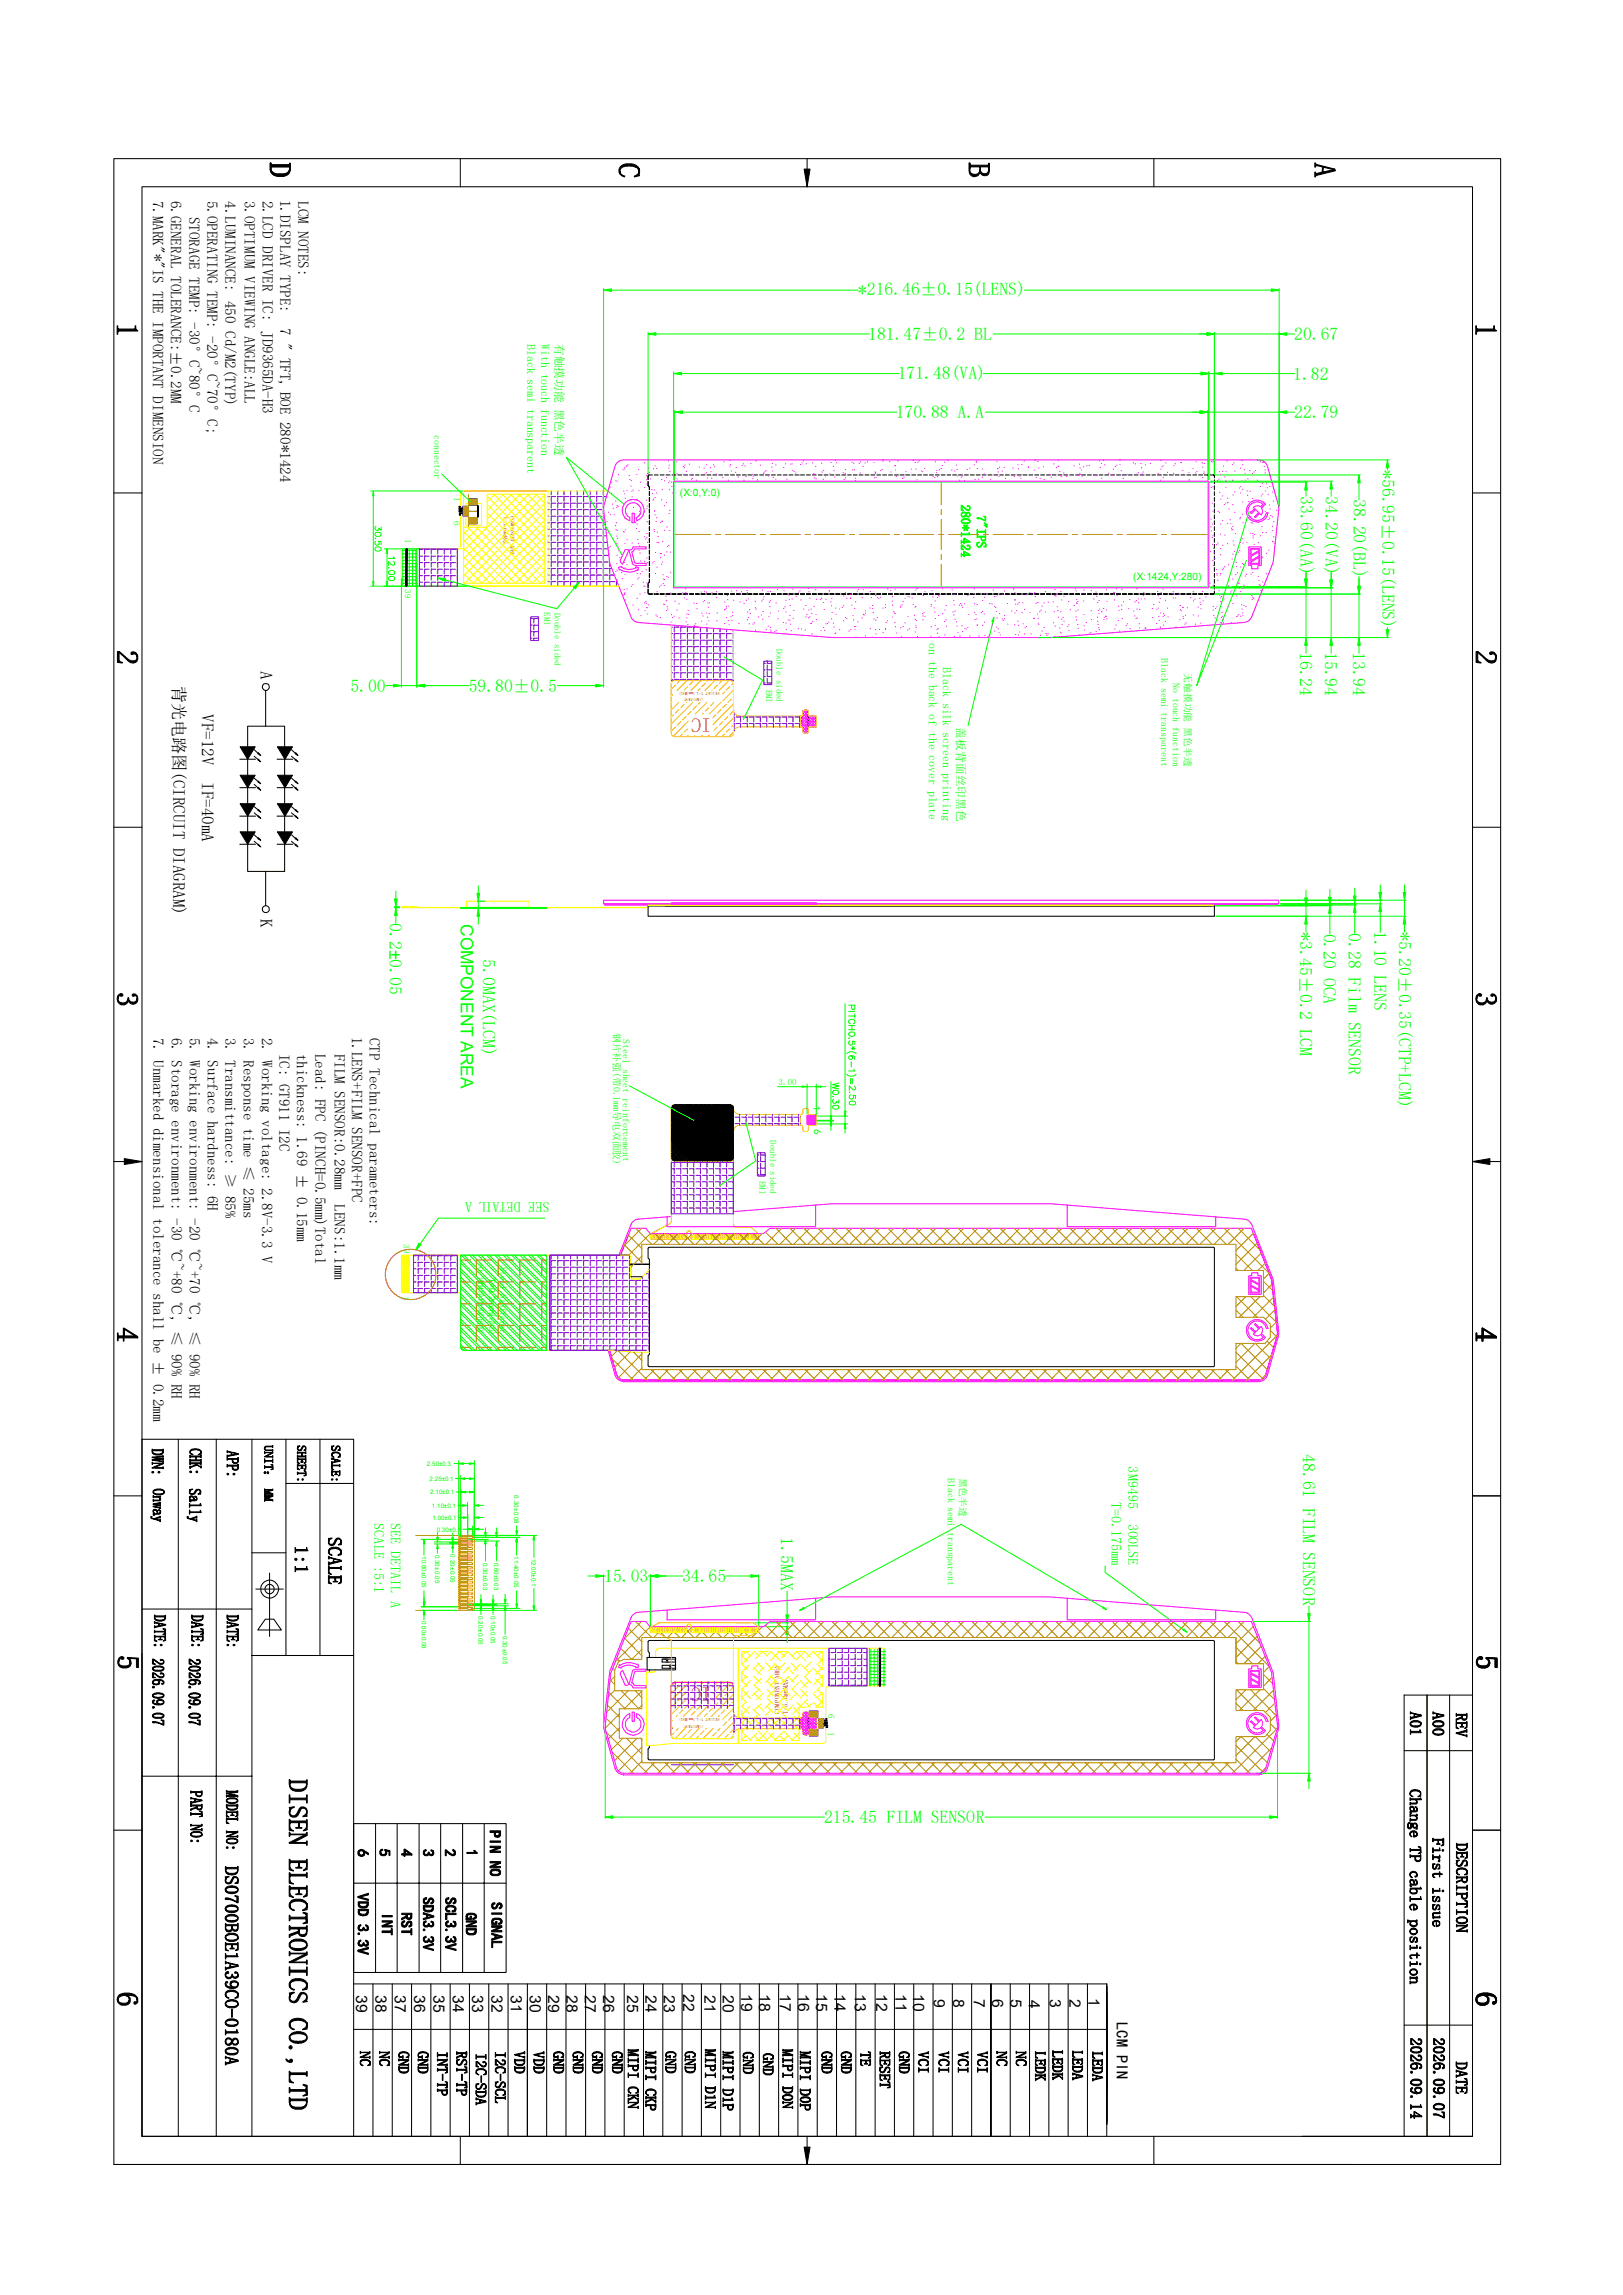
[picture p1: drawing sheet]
<svg xmlns="http://www.w3.org/2000/svg" width="210mm" height="297mm" viewBox="0 0 210 297" stroke-linecap="round" stroke-linejoin="round" font-family="sans-serif">
<defs><g id="words">
<g font-size="2.6" fill="#f00">
<text x="92" y="92.9" transform="rotate(-180 92 92.9)">IC</text>
<text x="92" y="218.4" transform="rotate(-180 92 218.4)">IC</text>
</g>
<g font-size="2.3" fill="#0f0">
<text x="111" y="38.4">*216.46±0.15(LENS)</text>
<text x="112.4" y="44">181.47±0.2 BL</text>
<text x="167.5" y="44">20.67</text>
<text x="116.2" y="49">171.48(VA)</text>
<text x="167.3" y="49.1">1.82</text>
<text x="115.9" y="54.1">170.88 A.A</text>
<text x="167.5" y="54.1">22.79</text>
<text x="168.3" y="64.2" transform="rotate(90 168.3 64.2)">33.60(AA)</text>
<text x="171.5" y="64.2" transform="rotate(90 171.5 64.2)">34.20(VA)</text>
<text x="175.1" y="64.6" transform="rotate(90 175.1 64.6)">38.20(BL)</text>
<text x="178.7" y="60.8" transform="rotate(90 178.7 60.8)">*56.95±0.15(LENS)</text>
<text x="45.3" y="89.5">5.00</text>
<text x="60.7" y="89.5">59.80±0.5</text>
<text x="168.2" y="84.4" transform="rotate(90 168.2 84.4)">16.24</text>
<text x="171.5" y="84.4" transform="rotate(90 171.5 84.4)">15.94</text>
<text x="175" y="84.4" transform="rotate(90 175 84.4)">13.94</text>
<text x="50.4" y="119.5" transform="rotate(90 50.4 119.5)">0.2±0.05</text>
<text x="62.5" y="124.2" transform="rotate(90 62.5 124.2)">5.0MAX(LCM)</text>
<text x="168.1" y="120.6" transform="rotate(90 168.1 120.6)">*3.45±0.2 LCM</text>
<text x="171.3" y="120.8" transform="rotate(90 171.3 120.8)">0.20 OCA</text>
<text x="174.5" y="120.8" transform="rotate(90 174.5 120.8)">0.28 Film SENSOR</text>
<text x="177.8" y="120.5" transform="rotate(90 177.8 120.5)">1.10 LENS</text>
<text x="181" y="120.6" transform="rotate(90 181 120.6)">*5.20±0.35(CTP+LCM)</text>
<text x="168.6" y="188.2" transform="rotate(90 168.6 188.2)">48.61 FILM SENSOR</text>
<text x="101" y="199" transform="rotate(90 101 199)">1.5MAX</text>
<text x="78.2" y="204.8">15.03</text>
<text x="88.3" y="204.8">34.65</text>
<text x="106.6" y="236">215.45 FILM SENSOR</text>
</g>
<g font-size="2.2">
<text x="22.4" y="88.8" transform="rotate(90 22.4 88.8)">背光电路图(CIRCUIT DIAGRAM)</text>
<text x="33.7" y="86.8" transform="rotate(90 33.7 86.8)">A</text>
<text x="26.1" y="92.4" transform="rotate(90 26.1 92.4)">VF=12V</text>
<text x="26.1" y="101.2" transform="rotate(90 26.1 101.2)">IF=40mA</text>
<text x="33.7" y="118.9" transform="rotate(90 33.7 118.9)">K</text>
</g>
<text font-size="2.2" fill="#0f0" x="59.6" y="119.5" transform="rotate(90 59.6 119.5)">COMPONENT AREA</text>
<text font-size="2.1" x="144.5" y="261.7" transform="rotate(90 144.5 261.7)">LCM PIN</text>
<g font-size="2">
<text x="46.1" y="258.2" transform="rotate(90 46.1 258.2)">39</text>
<text x="48.6" y="258.2" transform="rotate(90 48.6 258.2)">38</text>
<text x="51.1" y="258.2" transform="rotate(90 51.1 258.2)">37</text>
<text x="53.6" y="258.2" transform="rotate(90 53.6 258.2)">36</text>
<text x="56.1" y="258.2" transform="rotate(90 56.1 258.2)">35</text>
<text x="58.6" y="258.2" transform="rotate(90 58.6 258.2)">34</text>
<text x="61.1" y="258.2" transform="rotate(90 61.1 258.2)">33</text>
<text x="63.6" y="258.2" transform="rotate(90 63.6 258.2)">32</text>
<text x="66.1" y="258.2" transform="rotate(90 66.1 258.2)">31</text>
<text x="68.6" y="258.2" transform="rotate(90 68.6 258.2)">30</text>
<text x="71" y="258.2" transform="rotate(90 71 258.2)">29</text>
<text x="73.3" y="258.2" transform="rotate(90 73.3 258.2)">28</text>
<text x="75.7" y="258.2" transform="rotate(90 75.7 258.2)">27</text>
<text x="78.1" y="258.2" transform="rotate(90 78.1 258.2)">26</text>
<text x="81.2" y="258.2" transform="rotate(90 81.2 258.2)">25</text>
<text x="83.5" y="258.2" transform="rotate(90 83.5 258.2)">24</text>
<text x="85.9" y="258.2" transform="rotate(90 85.9 258.2)">23</text>
<text x="88.4" y="258.1" transform="rotate(90 88.4 258.1)">22</text>
<text x="91.1" y="258.2" transform="rotate(90 91.1 258.2)">21</text>
<text x="93.5" y="258.2" transform="rotate(90 93.5 258.2)">20</text>
<text x="95.9" y="258" transform="rotate(90 95.9 258)">19</text>
<text x="98.2" y="258" transform="rotate(90 98.2 258)">18</text>
<text x="100.9" y="258" transform="rotate(90 100.9 258)">17</text>
<text x="103.3" y="258" transform="rotate(90 103.3 258)">16</text>
<text x="105.6" y="258" transform="rotate(90 105.6 258)">15</text>
<text x="108" y="258" transform="rotate(90 108 258)">14</text>
<text x="110.6" y="258" transform="rotate(90 110.6 258)">13</text>
<text x="113.4" y="258" transform="rotate(90 113.4 258)">12</text>
<text x="115.9" y="258" transform="rotate(90 115.9 258)">11</text>
<text x="118.2" y="258" transform="rotate(90 118.2 258)">10</text>
<text x="120.8" y="258.7" transform="rotate(90 120.8 258.7)">9</text>
<text x="123.3" y="258.7" transform="rotate(90 123.3 258.7)">8</text>
<text x="126" y="258.7" transform="rotate(90 126 258.7)">7</text>
<text x="128.4" y="258.7" transform="rotate(90 128.4 258.7)">6</text>
<text x="130.8" y="258.7" transform="rotate(90 130.8 258.7)">5</text>
<text x="133.1" y="258.8" transform="rotate(90 133.1 258.8)">4</text>
<text x="135.9" y="258.7" transform="rotate(90 135.9 258.7)">3</text>
<text x="138.4" y="258.7" transform="rotate(90 138.4 258.7)">2</text>
<text x="140.8" y="258.6" transform="rotate(90 140.8 258.6)">1</text>
</g>
<g font-size="1.9">
<text x="19.8" y="26" transform="rotate(90 19.8 26)">7.MARK&quot;*&quot;IS THE IMPORTANT DIMENSION</text>
<text x="22.1" y="26" transform="rotate(90 22.1 26)">6.GENERAL TOLERANCE:±0.2MM</text>
<text x="24.5" y="28.1" transform="rotate(90 24.5 28.1)">STORAGE TEMP: -30°C~80°C</text>
<text x="26.8" y="26" transform="rotate(90 26.8 26)">5.OPERATING TEMP: -20°C~70°C;</text>
<text x="29.1" y="26" transform="rotate(90 29.1 26)">4.LUMINANCE: 450 Cd/M2(TYP)</text>
<text x="31.6" y="26" transform="rotate(90 31.6 26)">3.OPTIMUM VIEWING ANGLE:ALL</text>
<text x="33.9" y="26" transform="rotate(90 33.9 26)">2.LCD DRIVER IC: JD9365DA-H3</text>
<text x="36.2" y="25.9" transform="rotate(90 36.2 25.9)">1.DISPLAY TYPE:</text>
<text x="38.6" y="26" transform="rotate(90 38.6 26)">LCM NOTES:</text>
<text x="36.2" y="42.4" transform="rotate(90 36.2 42.4)">7 &quot; TFT, BOE 280*1424</text>
<text x="19.8" y="134.3" transform="rotate(90 19.8 134.3)">7. Unmarked dimensional tolerance shall be ± 0.2mm</text>
<text x="22.2" y="134.3" transform="rotate(90 22.2 134.3)">6. Storage environment: -30 ℃~+80 ℃, ≤ 90% RH</text>
<text x="24.5" y="134.3" transform="rotate(90 24.5 134.3)">5. Working environment: -20 ℃~+70 ℃, ≤ 90% RH</text>
<text x="26.8" y="134.3" transform="rotate(90 26.8 134.3)">4. Surface hardness: 6H</text>
<text x="29.1" y="134.3" transform="rotate(90 29.1 134.3)">3. Transmittance: ≥ 85%</text>
<text x="31.5" y="134.3" transform="rotate(90 31.5 134.3)">3. Response time ≤ 25ms</text>
<text x="33.9" y="134.3" transform="rotate(90 33.9 134.3)">2. Working voltage: 2.8V-3.3 V</text>
<text x="36.1" y="136.4" transform="rotate(90 36.1 136.4)">IC: GT911 I2C</text>
<text x="38.4" y="136.4" transform="rotate(90 38.4 136.4)">thickness: 1.69 ± 0.15mm</text>
<text x="40.8" y="136.4" transform="rotate(90 40.8 136.4)">Lead: FPC (PINCH=0.5mm)Total</text>
<text x="43.3" y="136.4" transform="rotate(90 43.3 136.4)">FILM SENSOR:0.28mm</text>
<text x="45.5" y="134.2" transform="rotate(90 45.5 134.2)">1.LENS+FILM SENSOR+FPC</text>
<text x="47.8" y="134.3" transform="rotate(90 47.8 134.3)">CTP Technical parameters:</text>
<text x="43.3" y="155.9" transform="rotate(90 43.3 155.9)">LENS:1.1mm</text>
</g>
<g font-size="1.8" fill="#0f0">
<text x="71.1" y="155.6" transform="rotate(-180 71.1 155.6)">SEE DETAIL A</text>
<text x="146" y="189.8" transform="rotate(90 146 189.8)">3M9495</text>
<text x="48.4" y="197.1" transform="rotate(90 48.4 197.1)">SCALE :5:1</text>
<text x="50.6" y="197.1" transform="rotate(90 50.6 197.1)">SEE DETAIL A</text>
<text x="143.8" y="194.3" transform="rotate(90 143.8 194.3)">T=0.175mm</text>
<text x="146" y="197.2" transform="rotate(90 146 197.2)">300LSE</text>
</g>
<g font-size="1.5" fill="#0f0">
<text x="68.2" y="44.5" transform="rotate(90 68.2 44.5)">Black semi transparent</text>
<text x="70" y="44.5" transform="rotate(90 70 44.5)">With touch function</text>
<text x="71.8" y="44.5" transform="rotate(90 71.8 44.5)">有触摸功能 黑色半透</text>
<text x="120.2" y="83.3" transform="rotate(90 120.2 83.3)">on the back of the cover plate</text>
<text x="122" y="86.4" transform="rotate(90 122 86.4)">Black silk screen printing</text>
<text x="123.8" y="94.1" transform="rotate(90 123.8 94.1)">盖板背面丝印黑色</text>
</g>
<g font-size="1.4" fill="#0f0">
<text x="105.2" y="143.1" transform="rotate(90 105.2 143.1)">1</text>
<text x="105.3" y="146.1" transform="rotate(90 105.3 146.1)">6</text>
</g>
<g font-size="1.3" fill="#0f0">
<text x="56.2" y="56.3" transform="rotate(90 56.2 56.3)">connector</text>
<text x="88" y="64.2">(X:0,Y:0)</text>
<text x="146.6" y="75.1">(X:1424,Y:280)</text>
<text x="150.2" y="85.2" transform="rotate(90 150.2 85.2)">Black semi transparent</text>
<text x="151.8" y="88.4" transform="rotate(90 151.8 88.4)">No touch function</text>
<text x="153.3" y="87.1" transform="rotate(90 153.3 87.1)">无触摸功能 黑色半透</text>
<text x="79.4" y="133.6" transform="rotate(90 79.4 133.6)">钢片补强(带0.1mm导电双面胶)</text>
<text x="80.6" y="134.5" transform="rotate(90 80.6 134.5)">Steel sheet reinforcement</text>
<text x="122.6" y="191.3" transform="rotate(90 122.6 191.3)">Black semi transparent</text>
<text x="124.2" y="191.2" transform="rotate(90 124.2 191.2)">黑色半透</text>
</g>
<g font-size="1.1" fill="#0f0">
<text x="58.8" y="64.3" transform="rotate(90 58.8 64.3)">1</text>
<text x="52.4" y="69.8" transform="rotate(90 52.4 69.8)">1</text>
<text x="58.7" y="67.4" transform="rotate(90 58.7 67.4)">6</text>
<text x="52.4" y="76.3" transform="rotate(90 52.4 76.3)">39</text>
<text x="70.4" y="79.2" transform="rotate(90 70.4 79.2)">EMI</text>
<text x="71.8" y="79.3" transform="rotate(90 71.8 79.3)">Double sided</text>
<text x="100.5" y="83.9" transform="rotate(90 100.5 83.9)">Double sided</text>
<text x="99.1" y="89.2" transform="rotate(90 99.1 89.2)">EMI</text>
<text x="100.8" y="140.4">3.00</text>
<text x="99.7" y="147.6" transform="rotate(90 99.7 147.6)">Double sided</text>
<text x="98.3" y="152.8" transform="rotate(90 98.3 152.8)">EMI</text>
<text x="52.2" y="161" transform="rotate(90 52.2 161)">39</text>
<text x="52.1" y="167.8" transform="rotate(90 52.1 167.8)">1</text>
<text x="61.8" y="163.4" transform="rotate(90 61.8 163.4)">+0.1MM导电双面胶</text>
<text x="63.3" y="165.4" transform="rotate(90 63.3 165.4)">T=0.2mm(GND)</text>
<text x="64.7" y="164" transform="rotate(90 64.7 164)">Steel Stiffener</text>
<text x="107.1" y="221.9" transform="rotate(90 107.1 221.9)">6</text>
<text x="107.1" y="224.1" transform="rotate(90 107.1 224.1)">1</text>
</g>
<g font-size=".9" fill="#f00">
<text x="100.9" y="221.8" transform="rotate(-90 100.9 221.8)">COMPONENT AREA</text>
<text x="101.9" y="221.8" transform="rotate(-90 101.9 221.8)">T=5.0mmMAX</text>
</g>
<g font-size=".8" fill="#0f0">
<text x="55.2" y="189.7">2.50±0.3</text>
<text x="55.6" y="191.6">2.25±0.1</text>
<text x="55.7" y="193.4">2.10±0.1</text>
<text x="55.9" y="195.1">1.10±0.1</text>
<text x="56" y="196.7">1.00±0.1</text>
<text x="66.5" y="193.5" transform="rotate(90 66.5 193.5)">0.30±0.08</text>
<text x="54.6" y="201.4" transform="rotate(90 54.6 201.4)">10.80±0.05</text>
<text x="56.3" y="201.2" transform="rotate(90 56.3 201.2)">0.30±0.05</text>
<text x="56.5" y="198.2">0.30±0.1</text>
<text x="58.3" y="201.2" transform="rotate(90 58.3 201.2)">0.20±0.05</text>
<text x="62.5" y="202.2" transform="rotate(90 62.5 202.2)">0.30±0.03</text>
<text x="64" y="202.2" transform="rotate(90 64 202.2)">0.60±0.03</text>
<text x="66.5" y="201.4" transform="rotate(90 66.5 201.4)">11.40±0.05</text>
<text x="68.8" y="201.7" transform="rotate(90 68.8 201.7)">12.00±0.1</text>
<text x="54.6" y="209.8" transform="rotate(90 54.6 209.8)">0.60±0.08</text>
<text x="61.9" y="209.2" transform="rotate(90 61.9 209.2)">0.20±0.05</text>
<text x="63.5" y="209.1" transform="rotate(90 63.5 209.1)">0.10±0.05</text>
<text x="65.1" y="211.7" transform="rotate(90 65.1 211.7)">0.30±0.05</text>
</g>
<g font-size=".7" fill="#f00">
<text x="65.2" y="66.8" transform="rotate(90 65.2 66.8)">T=5.0mmMAX</text>
<text x="66" y="66.8" transform="rotate(90 66 66.8)">COMPONENT AREA</text>
</g>
<g font-size=".6" fill="#f00">
<text x="93.1" y="89.5" transform="rotate(-180 93.1 89.5)">HEIGHT T=1.5mm(MAX)</text>
<text x="91" y="90.4" transform="rotate(-180 91 90.4)">COMPONENT</text>
<text x="91" y="223.2" transform="rotate(-180 91 223.2)">COMPONENT</text>
<text x="93.1" y="222.3" transform="rotate(-180 93.1 222.3)">HEIGHT T=1.5mm(MAX)</text>
</g>
</g></defs>
<g fill="none" stroke="#000" stroke-width=".13">
<path d="M14.7 20.5h179.5v259.6h-179.5zM59.6 20.5v3.7zM104.4 20.5v3.7M149.3 20.5v3.7M14.7 63.8h3.7M190.5 63.8h3.7M14.7 107.1h3.7M190.5 107.1h3.7M14.7 150.3h3.7M190.5 150.3h3.7M14.7 193.6h3.7M18.4 186.3h27.4v90.2h-27.4z"/>
<path d="M23.1 186.3v90.2M28 186.3v90.2M32.6 186.3v90.2M37 186.3v27.9M37 192h8.8M41.4 186.3v27.9M190.5 193.6h3.7M18.4 208.2h14.2M32.6 201h4.4M33.1 205.7h3.6M34.3 209.5h1.1l1 1.4h-3zM34.9 203.6v8.2"/>
<path d="M36 214.2h-3.4h13.2M181.7 219.4h8.8M184.7 219.4v57.1M187.6 219.4v57.1M14.7 236.9h3.7M18.4 229.9h14.2M181.7 226.6h8.8M190.5 236.9h3.7M59.6 276.5v3.6M104.4 276.5v3.6M149.3 276.5v3.6M168.5 276.5h22h-172.1v-252.3h172.1v252.3"/>
<path d="M181.7 262.1h8.8M14.7 280.1h160.2"/>
<circle cx="34.9" cy="205.6" r=".61"/>
<circle cx="34.9" cy="205.6" r="1.16"/>
</g>
<g fill="#000" stroke="#000" stroke-width=".13">
<path d="M104.1 21.9h.7l-.4 2.3zM16.1 149.9l2.3 .4-2.3 .4zM190.5 150.3l2.3-.4v.8zM104.1 277.9h.7l-.4 2.2z"/>
<path d="M35.1 21.2v.1h2.3l.1-.1v.6l-.1-.2h-2.3v.2z" fill-rule="evenodd"/>
<path d="M35.1 21.2v.1h2.3l.1-.1v.6l-.1-.2h-2.3v.2z" fill-rule="evenodd"/>
<path d="M35 21.1h.1v.7a.95 .95 0 0 0 1.2 .7 .88 .88 0 0 0 1.2-.7v-.7v.7a1.11 1.11 0 0 1-1.4 1 1.02 1.02 0 0 1-1.1-1z" fill-rule="evenodd"/>
<path d="M35 21.1h.1v.7a.95 .95 0 0 0 1.2 .7 .88 .88 0 0 0 1.2-.7v-.7v.7a1.11 1.11 0 0 1-1.4 1 1.02 1.02 0 0 1-1.1-1z" fill-rule="evenodd"/>
<path d="M80.2 22.1a.75 .75 0 0 0 .7 .7l-.1 .1h-.1l-.5-.4z" fill-rule="evenodd"/>
<path d="M80.4 21.5a1.97 1.97 0 0 1 2.2 .1l.1 .5a1.2 1.2 0 0 0-1.4-.6 .83 .83 0 0 0-1.1 .6v.4a.78 .78 0 0 1 .2-1z" fill-rule="evenodd"/>
<path d="M82.7 21.8l.1 .2-.1 .6z" fill-rule="evenodd"/>
<path d="M82.7 21.8v.8l.1 .1-.7 .2v-.1l.2-.1 .3-.3z" fill-rule="evenodd"/>
<path d="M125.4 21.1h.1v.9a.64 .64 0 0 0 .7 .6 .64 .64 0 0 0 .6-.6v.4a.72 .72 0 0 1-.9 .5 .72 .72 0 0 1-.5-.8z" fill-rule="evenodd"/>
<path d="M125.5 21.2l.1 .2h2.2l.1-.2v.7v-.2l-.1-.1h-.9v.7l-.1 .1v-.8h-1.2l-.1 .2z" fill-rule="evenodd"/>
<path d="M126.9 21.6v.4a.53 .53 0 0 0 .5 .5 .53 .53 0 0 0 .5-.6v-.8h.1v.9a.59 .59 0 0 1-.4 .7 .59 .59 0 0 1-.7-.4z" fill-rule="evenodd"/>
<path d="M170.1 21.1l.3 .2 2.3 .6-.2 .1-1.3-.4-.1 .7v-.7l-.6-.1a.18 .18 0 0 0-.2-.1 .18 .18 0 0 0-.1 .2h-.1z" fill-rule="evenodd"/>
<path d="M170.1 22.3h.1l.1 .1 .8-.1 .1-.7v.7l1.5-.4 .1 .2-2.4 .6-.2 .2h-.1z" fill-rule="evenodd"/>
<path d="M15.2 42.2a.28 .28 0 0 0 .3 .4h1.9l.1-.4h.1v.1a.39 .39 0 0 0 .2 .5h-2.3a.32 .32 0 0 0-.3 .5z" fill-rule="evenodd"/>
<path d="M191 42.2h.1a.28 .28 0 0 0 .2 .4h1.9l.1-.4h.1a.46 .46 0 0 0 .2 .6h-2.3a.28 .28 0 0 0-.2 .5h-.1z" fill-rule="evenodd"/>
<path d="M15.2 84.3h.2v1.2l.2 .2h.2v.1l-.6-.1z" fill-rule="evenodd"/>
<path d="M17 84.5l.1-.1 .5 .1 .1 .2v.3v-.2l-.4-.2a.18 .18 0 0 1-.2 .1 .18 .18 0 0 1-.1-.2z" fill-rule="evenodd"/>
<path d="M15.4 84.3l.9 .7a1.12 1.12 0 0 0 1.4 .4v-.7a.69 .69 0 0 1-.1 1 .69 .69 0 0 1-.9-.1l-1.3-1.1z" fill-rule="evenodd"/>
<path d="M191 84.3h.2l.1 1.2 .1 .2h.2v.1l-.6-.1z" fill-rule="evenodd"/>
<path d="M192.8 84.5l.1-.1 .5 .1 .1 .2v.3v-.1a.34 .34 0 0 0-.2-.3 .34 .34 0 0 0-.4 .1l-.1-.1z" fill-rule="evenodd"/>
<path d="M191.2 84.3l.9 .7a1.12 1.12 0 0 0 1.4 .4v-.7a.69 .69 0 0 1-.1 1 .69 .69 0 0 1-.9-.1l-1.3-1.1z" fill-rule="evenodd"/>
<path d="M15.3 128.8l.1-.1a.24 .24 0 0 1 .3-.1 .24 .24 0 0 1 .1 .3h-.1a.26 .26 0 0 0-.3 0 .26 .26 0 0 0-.1 .3z" fill-rule="evenodd"/>
<path d="M15.3 128.9v.3a.64 .64 0 0 0 .5 .6 .64 .64 0 0 0 .7-.4l.1-.3a.55 .55 0 0 0 .5 .6 .55 .55 0 0 0 .6-.5v.5a.59 .59 0 0 1-.6 .3 .59 .59 0 0 1-.5-.5 .76 .76 0 0 1-1 .5 .76 .76 0 0 1-.3-1.1z" fill-rule="evenodd"/>
<path d="M17.2 128.7a.63 .63 0 0 1 .6 .3 .63 .63 0 0 1-.1 .7v-.5a.28 .28 0 0 0-.1-.3 .28 .28 0 0 0-.3 0h-.2z" fill-rule="evenodd"/>
<path d="M191.1 128.8l.1-.1a.24 .24 0 0 1 .3-.1 .24 .24 0 0 1 .1 .3h-.1a.26 .26 0 0 0-.3 0 .26 .26 0 0 0-.1 .3z" fill-rule="evenodd"/>
<path d="M191.1 128.9v.3a.68 .68 0 0 0 1.1 .4l.2-.5a.55 .55 0 0 0 .6 .6 .55 .55 0 0 0 .5-.5v.5a.59 .59 0 0 1-.6 .3 .59 .59 0 0 1-.5-.5 .76 .76 0 0 1-1 .5 .76 .76 0 0 1-.3-1.1z" fill-rule="evenodd"/>
<path d="M193 128.7a.56 .56 0 0 1 .6 .2 .56 .56 0 0 1 0 .6l-.1 .2v-.5a.28 .28 0 0 0-.1-.3 .28 .28 0 0 0-.3 0h-.2z" fill-rule="evenodd"/>
<path d="M15.2 172.5h.1l.1 .4h.6v-1l1.8 1.1v.1l-1.8-1.1v1.6v-.5h-.6l-.1 .2v.2h-.1z" fill-rule="evenodd"/>
<path d="M16 172v.9h1.4l.4 .2h-1.8z" fill-rule="evenodd"/>
<path d="M191 172.5h.1l.1 .4h.6v-1h.1l1.7 1.1v.1l-1.7-1.1v1.6h-.1v-.5h-.6l-.1 .2v.2h-.1z" fill-rule="evenodd"/>
<path d="M191 172.5h.1l.1 .4h.6v-1h.1l1.7 1.1v.1l-1.7-1.1v1.6h-.1v-.5h-.6l-.1 .2v.2h-.1z" fill-rule="evenodd"/>
<path d="M191.9 172v.9h1.4l.3 .2h-1.7z" fill-rule="evenodd"/>
<path d="M191.9 172v.9h1.4l.3 .2h-1.7z" fill-rule="evenodd"/>
<path d="M19.7 188.6l1.1 .2h-.2z" fill-rule="evenodd"/>
<path d="M19.7 189.2v.2h1.3h-1.2l-.1 .1z" fill-rule="evenodd"/>
<path d="M19.7 187.6h1.4v.2l-.1-.1h-1.3v.1z" fill-rule="evenodd"/>
<path d="M19.7 187.5v.4a.82 .82 0 0 0 1 .3 .37 .37 0 0 0 .4-.4v-.3v.5a.87 .87 0 0 1-1.2 .2l-.2-.2z" fill-rule="evenodd"/>
<path d="M19.7 188.9l1.3 .2 .1-.1v.2l-.1-.1z" fill-rule="evenodd"/>
<path d="M19.7 188.6l1.4-.2v.2z" fill-rule="evenodd"/>
<path d="M19.7 188.9l1.4-.1v-.1v.2v-.1l-1 .2z" fill-rule="evenodd"/>
<path d="M19.7 189.9h1.3l.1-.1v.3v-.1z" fill-rule="evenodd"/>
<path d="M19.7 189.9l1.4-.6v.1l-1.1 .5z" fill-rule="evenodd"/>
<path d="M24.6 187.9l.1 .2 .3 .2-.3-.1z" fill-rule="evenodd"/>
<path d="M24.6 189.7l.1 .1 .7-.2h.1l-.9 .3v.1z" fill-rule="evenodd"/>
<path d="M24.6 187.7l.2-.2h.6l.5 .2 .1 .2-.2-.2-.7-.1a.49 .49 0 0 0-.5 .3v.2v-.1z" fill-rule="evenodd"/>
<path d="M26 187.8v.3z" fill-rule="evenodd"/>
<path d="M26 187.8v.4l-.3 .1 .2-.2z" fill-rule="evenodd"/>
<path d="M24.6 188.8v.1h.7l.1-.3v.3h.6v-.1v.3h-1.4z" fill-rule="evenodd"/>
<path d="M24.6 188.3v.1h1.4v-.1v.3h-.6l-.1 .3v-.3h-.7z" fill-rule="evenodd"/>
<path d="M25.2 189.4l.7 .4 .1-.1v.3z" fill-rule="evenodd"/>
<path d="M24.6 189.2v.1h1.4v-.1v.3v-.1h-1.4v.1z" fill-rule="evenodd"/>
<path d="M29.4 188.6l.1 .2h1.3v-.1v.3l-.1-.2h-.6v.4v-.4h-.6l-.1 .2z" fill-rule="evenodd"/>
<path d="M29.4 189.5l.1 .1h1.3v.3v-.2h-.7v.4v-.4h-.6l-.1 .2z" fill-rule="evenodd"/>
<path d="M29.4 187.7l1.4 .4-.8-.1-.1 .3v-.3l-.3-.1-.2 .1z" fill-rule="evenodd"/>
<path d="M29.4 188.3l.1 .1 .4-.1 .1-.3v.3l.7-.2 .2 .1-1.4 .3-.1 .1z" fill-rule="evenodd"/>
<path d="M30.1 188.8v.2a.34 .34 0 0 0 .3 .3 .34 .34 0 0 0 .4-.3v-.4h.1v.5a.42 .42 0 0 1-.4 .3 .42 .42 0 0 1-.4-.2z" fill-rule="evenodd"/>
<path d="M30.1 189.7v.2a.38 .38 0 0 0 .3 .3 .38 .38 0 0 0 .4-.2v-.5h.1v.4a.42 .42 0 0 1-.4 .4 .42 .42 0 0 1-.4-.2z" fill-rule="evenodd"/>
<path d="M34.2 187.9l.1 .1h.9h-.9l-.1 .1z" fill-rule="evenodd"/>
<path d="M34.2 193.2l.1 .1h.8l.1 .1h-.9l-.1 .1z" fill-rule="evenodd"/>
<path d="M34.2 192.7l.1 .1h.9h-.9l-.1 .1z" fill-rule="evenodd"/>
<path d="M34.2 194l.1 .1h.8l.1 .1h-.9l-.1 .1z" fill-rule="evenodd"/>
<path d="M34.2 193.5l.1 .1h.9h-.9l-.1 .1z" fill-rule="evenodd"/>
<path d="M34.2 189.7l.1 .1h1v-.1v.3v-.1h-1l-.1 .1z" fill-rule="evenodd"/>
<path d="M34.2 187.5l.2 .2h.9v-.1v.2l-.1-.1h-.8z" fill-rule="evenodd"/>
<path d="M34.3 187.2h1v-.1v.2l-.1-.1h-.7a.25 .25 0 0 0-.3 .4v-.2z" fill-rule="evenodd"/>
<path d="M34.2 188.5h1.1v-.1v.2z" fill-rule="evenodd"/>
<path d="M34.2 188.5l1.1-.6v.1z" fill-rule="evenodd"/>
<path d="M34.2 188.8l.1 .2h1v-.2v.5l-.1-.2h-.9l-.1 .2z" fill-rule="evenodd"/>
<path d="M35.1 189.5l.2 .1v.6v-.5z" fill-rule="evenodd"/>
<path d="M35.3 189.7v.5h-.2l.2-.1z" fill-rule="evenodd"/>
<path d="M34.2 193l.9-.2 .2-.1v.2l-.8 .2z" fill-rule="evenodd"/>
<path d="M34.2 193l1.1 .3v.2l-.2-.2z" fill-rule="evenodd"/>
<path d="M34.2 193.8l.9-.2 .2-.1v.2l-.8 .2z" fill-rule="evenodd"/>
<path d="M34.2 193.8l1.1 .3v.2l-.2-.2z" fill-rule="evenodd"/>
<path d="M38.5 191.4h.2a.11 .11 0 0 1-.1 .1 .11 .11 0 0 1-.1 0z" fill-rule="evenodd"/>
<path d="M38.5 188.7v.5l.3 .2h-.3z" fill-rule="evenodd"/>
<path d="M38.5 189.5v.5l.3 .2h-.3z" fill-rule="evenodd"/>
<path d="M38.5 187.2h.3h-.2l-.1 .3z" fill-rule="evenodd"/>
<path d="M39.1 188.9v.3h.1h-.3h.1z" fill-rule="evenodd"/>
<path d="M39.1 189.7v.3h.1h-.3h.1z" fill-rule="evenodd"/>
<path d="M39.1 191.4h.1a.11 .11 0 0 1 0 .1 .11 .11 0 0 1-.1 0z" fill-rule="evenodd"/>
<path d="M38.5 188.7l.1 .1h.9v-.1v.4v-.2h-.4v.2v-.2h-.6z" fill-rule="evenodd"/>
<path d="M38.5 189.5l.1 .1h.9v-.1v.4v-.2h-.4v.2v-.2h-.6z" fill-rule="evenodd"/>
<path d="M38.5 190.5l.1 .1h.9v-.1v.3v-.1h-.9l-.1 .1z" fill-rule="evenodd"/>
<path d="M38.5 187.2v.3a.26 .26 0 0 0 .3 .2 .26 .26 0 0 0 .2-.3 .29 .29 0 0 1 .4-.2 .29 .29 0 0 1 .1 .4v-.2a.21 .21 0 0 0-.2-.2 .21 .21 0 0 0-.2 .3 .33 .33 0 0 1-.4 .2 .33 .33 0 0 1-.2-.5z" fill-rule="evenodd"/>
<path d="M39.5 187.4l.1 .3h-.3l.2-.2z" fill-rule="evenodd"/>
<path d="M38.5 188.3v.1h.5l.1-.4v.4h.4l.1-.1v.3h-.1h-.9h-.1z" fill-rule="evenodd"/>
<path d="M38.5 187.9l.1 .1h.9l.1-.1v.2l-.1-.1h-.4l-.1 .4v-.4h-.4l-.1 .2z" fill-rule="evenodd"/>
<path d="M39.5 188.7l.1 .6-.2 .1 .1-.2z" fill-rule="evenodd"/>
<path d="M39.5 189.5l.1 .6-.2 .1 .1-.2z" fill-rule="evenodd"/>
<path d="M39.3 190.3l.3 .1v.6l-.1-.5z" fill-rule="evenodd"/>
<path d="M39.5 190.5l.1 .5h-.3l.2-.1z" fill-rule="evenodd"/>
<path d="M42.5 199.1h.5l-.4 .2-.1 .3z" fill-rule="evenodd"/>
<path d="M42.9 189.5l.1 .5 .2 .2h-.3z" fill-rule="evenodd"/>
<path d="M42.9 190.3l.1 .6 .2 .1h-.3z" fill-rule="evenodd"/>
<path d="M42.9 187.2l.3-.1-.2 .1v.3z" fill-rule="evenodd"/>
<path d="M43 188.3l.2 .3-.2-.1z" fill-rule="evenodd"/>
<path d="M43.5 191.4h.1v.2h-.1z" fill-rule="evenodd"/>
<path d="M43.5 190.5v.3h.2h-.4h.2z" fill-rule="evenodd"/>
<path d="M43 190.3v.1h.9v-.1v.5v-.3h-.4v.2v-.2h-.5v.1z" fill-rule="evenodd"/>
<path d="M43 188l.4-.1a.49 .49 0 0 1 .6 .3l-.1 .1a.47 .47 0 0 0-.6-.3l-.3 .2-.1 .2v-.1z" fill-rule="evenodd"/>
<path d="M42.9 188.7l1.1 .3-.7-.1v.2v-.2l-.2-.1-.2 .1z" fill-rule="evenodd"/>
<path d="M43 189.6h.9l.1-.1v.3l-.1-.1h-.9v.1z" fill-rule="evenodd"/>
<path d="M43.9 190.3l.1 .6-.2 .1 .1-.2z" fill-rule="evenodd"/>
<path d="M43 187.2v.3a.24 .24 0 0 0 .2 .2 .24 .24 0 0 0 .2-.3 .3 .3 0 0 1 .5-.2 .3 .3 0 0 1 0 .4v-.2a.21 .21 0 0 0-.2-.2 .21 .21 0 0 0-.2 .3 .32 .32 0 0 1-.4 .2 .32 .32 0 0 1-.1-.5z" fill-rule="evenodd"/>
<path d="M43.9 187.4l.1 .3h-.3l.2-.2z" fill-rule="evenodd"/>
<path d="M44 188.2v.3z" fill-rule="evenodd"/>
<path d="M44 188.2v.4h-.3l.2-.2z" fill-rule="evenodd"/>
<path d="M42.9 189.1l.1 .1 .3-.1v-.2v.2l.6-.1 .1 .1-1 .2v.1z" fill-rule="evenodd"/>
<path d="M42.5 199.2v.4a.39 .39 0 0 0 .5 .3 .39 .39 0 0 0 .3-.5 .43 .43 0 0 1 .5-.4 .43 .43 0 0 1 .4 .6l-.1 .2v-.3a.32 .32 0 0 0-.3-.3 .32 .32 0 0 0-.3 .3l-.1 .1a.48 .48 0 0 1-.4 .4 .48 .48 0 0 1-.5-.3z" fill-rule="evenodd"/>
<path d="M44.1 199.5l.1 .4h-.4l.2-.1z" fill-rule="evenodd"/>
<path d="M15.4 214.6l.1-.1a.28 .28 0 0 1 .3-.1 .28 .28 0 0 1 .2 .3l-.1 .1-.2-.1a.24 .24 0 0 0-.2 0 .24 .24 0 0 0-.1 .2v.2z" fill-rule="evenodd"/>
<path d="M16.6 214.6l.2 .2v.3z" fill-rule="evenodd"/>
<path d="M15.4 214.7v.4a.64 .64 0 0 0 .9 .5l.4-.2 .1-.6a.7 .7 0 0 1 0 .8 .7 .7 0 0 1-.8 .3 .71 .71 0 0 1-.7-.4 .71 .71 0 0 1 .1-.8z" fill-rule="evenodd"/>
<path d="M16.5 214.5l1.4 .1v1.2h-.2v-1.1l-1.1-.1v.1l-.1-.1z" fill-rule="evenodd"/>
<path d="M20 211.6v.6l.3 .2-.3-.1z" fill-rule="evenodd"/>
<path d="M20.8 211.8v.3l.2 .1h-.5l.2-.1z" fill-rule="evenodd"/>
<path d="M20 209.1h1.4v.2h-1.4z" fill-rule="evenodd"/>
<path d="M20 211l.1 .1h1.2l.1-.1v.3l-.1-.1h-1.2l-.1 .1z" fill-rule="evenodd"/>
<path d="M20 211.7v.1h1.3l.1-.1v.4v-.2l-.1-.1h-.5l-.1 .2v-.2h-.6l-.1 .1z" fill-rule="evenodd"/>
<path d="M20 209v.3a.7 .7 0 0 0 1 .3 .38 .38 0 0 0 .4-.3v-.3v.3a.77 .77 0 0 1-1.1 .4l-.3-.2z" fill-rule="evenodd"/>
<path d="M20 209.8l.1 .2 1.3 .2-.1 .1-.7-.2-.1 .3v-.3l-.3-.1-.2 .1z" fill-rule="evenodd"/>
<path d="M21.1 210.8h.3v.7v-.5z" fill-rule="evenodd"/>
<path d="M21.4 211v.5h-.3l.2-.1z" fill-rule="evenodd"/>
<path d="M21.4 211.7v.6l-.3 .1 .3-.2z" fill-rule="evenodd"/>
<path d="M20 210.4v.1l.5-.1 .1-.3v.3l.8-.2 .1 .1-1.5 .3v.1z" fill-rule="evenodd"/>
<path d="M24.8 211.6v.5l.3 .3-.3-.1z" fill-rule="evenodd"/>
<path d="M25.6 211.8l.1 .4h.1h-.4h.1z" fill-rule="evenodd"/>
<path d="M24.8 209.1h1.4v.2h-1.4z" fill-rule="evenodd"/>
<path d="M24.8 211l.1 .1h1.3v-.1v.3v-.1h-1.3l-.1 .1z" fill-rule="evenodd"/>
<path d="M24.8 211.7l.1 .1h1.3v-.1v.4v-.3h-.6v.2v-.2h-.7l-.1 .1z" fill-rule="evenodd"/>
<path d="M24.8 209.8l.1 .2 1.3 .2-.8-.1v.3v-.3l-.4-.1-.2 .1z" fill-rule="evenodd"/>
<path d="M24.8 209v.3a.73 .73 0 0 0 1 .3l.4-.1v-.5h.1v.4a.87 .87 0 0 1-1.1 .4l-.3-.2z" fill-rule="evenodd"/>
<path d="M24.8 210.4l.1 .1 .5-.1v-.3v.3l.8-.2 .1 .1-1.4 .3-.1 .1z" fill-rule="evenodd"/>
<path d="M26 210.8h.3v.7l-.1-.6z" fill-rule="evenodd"/>
<path d="M26.2 211l.1 .5h-.3l.2-.1z" fill-rule="evenodd"/>
<path d="M26.2 211.7h.1v.6l-.3 .1 .2-.2z" fill-rule="evenodd"/>
<path d="M29.4 211.6v.5l.3 .3-.3-.1z" fill-rule="evenodd"/>
<path d="M30.2 211.8v.4h.2h-.5h.2z" fill-rule="evenodd"/>
<path d="M29.4 209.1h1.4v.2h-1.4z" fill-rule="evenodd"/>
<path d="M29.4 211l.1 .1h1.2l.1-.1v.3v-.1h-1.3l-.1 .1z" fill-rule="evenodd"/>
<path d="M29.4 211.7l.1 .1h1.3v-.1v.4l-.1-.3h-.5l-.1 .2v-.2h-.6l-.1 .1z" fill-rule="evenodd"/>
<path d="M29.4 209.8l.1 .2 1.3 .2-.8-.1-.1 .3v-.3l-.4-.1-.1 .1z" fill-rule="evenodd"/>
<path d="M29.4 209v.3a.73 .73 0 0 0 1 .3l.4-.1v-.5h.1v.4a.9 .9 0 0 1-1.2 .4l-.3-.4z" fill-rule="evenodd"/>
<path d="M29.4 210.4l.1 .1 .4-.1 .1-.3v.3l.8-.2 .1 .1-1.4 .3-.1 .1z" fill-rule="evenodd"/>
<path d="M30.5 210.8h.4v.7l-.1-.6z" fill-rule="evenodd"/>
<path d="M30.8 211l.1 .5h-.4l.3-.1z" fill-rule="evenodd"/>
<path d="M30.8 211.7h.1v.6l-.3 .1 .2-.2z" fill-rule="evenodd"/>
<path d="M42.5 202.7h.1v.8l.3 .3-.4-.1z" fill-rule="evenodd"/>
<path d="M42.5 203.9h.1v.8l.3 .3-.4-.1z" fill-rule="evenodd"/>
<path d="M42.6 200.8v.2l.4 .3-.4-.2z" fill-rule="evenodd"/>
<path d="M43.4 204.2v.4l.3 .1h-.6l.2-.1z" fill-rule="evenodd"/>
<path d="M42.6 200.5l.3-.2 .5-.1a.85 .85 0 0 1 .7 .4v.2a.83 .83 0 0 0-.9-.4h-.1a.52 .52 0 0 0-.5 .4l-.1 .2v-.3z" fill-rule="evenodd"/>
<path d="M42.6 204h1.5v.6v-.4h-.7l-.1 .3v-.3h-.7v.1z" fill-rule="evenodd"/>
<path d="M44.1 200.6v.5z" fill-rule="evenodd"/>
<path d="M44.1 200.6l.1 .6-.5 .1 .4-.3z" fill-rule="evenodd"/>
<path d="M42.5 201.4l.2 .1 1.5 .4-.2 .1-.8-.2-.1 .3v-.4l-.5-.1v.2h-.1z" fill-rule="evenodd"/>
<path d="M42.6 202.8v.1h1.4l.2-.2v.5l-.2-.2h-1.4v.1z" fill-rule="evenodd"/>
<path d="M44.1 203.9l.1 1-.4 .1 .3-.4z" fill-rule="evenodd"/>
<path d="M42.5 202.1h.1v.2l.5-.2 .1-.3v.3l1-.2v.2l-1.6 .3v.2h-.1z" fill-rule="evenodd"/>
<path d="M191.2 214.6l.1-.1a.28 .28 0 0 1 .3-.1 .28 .28 0 0 1 .2 .3l-.1 .1-.1-.1a.24 .24 0 0 0-.3 0 .24 .24 0 0 0-.1 .2v.2z" fill-rule="evenodd"/>
<path d="M191.2 214.6l.1-.1a.28 .28 0 0 1 .3-.1 .28 .28 0 0 1 .2 .3l-.1 .1-.1-.1a.24 .24 0 0 0-.3 0 .24 .24 0 0 0-.1 .2v.2z" fill-rule="evenodd"/>
<path d="M192.4 214.6l.2 .2v.3z" fill-rule="evenodd"/>
<path d="M192.4 214.6l.2 .2v.3z" fill-rule="evenodd"/>
<path d="M191.2 214.7v.4a.64 .64 0 0 0 .9 .5l.4-.2 .1-.6a.7 .7 0 0 1 0 .8 .7 .7 0 0 1-.8 .3 .71 .71 0 0 1-.7-.4 .71 .71 0 0 1 .1-.8z" fill-rule="evenodd"/>
<path d="M191.2 214.7v.4a.64 .64 0 0 0 .9 .5l.4-.2 .1-.6a.7 .7 0 0 1 0 .8 .7 .7 0 0 1-.8 .3 .71 .71 0 0 1-.7-.4 .71 .71 0 0 1 .1-.8z" fill-rule="evenodd"/>
<path d="M192.3 214.5l1.4 .1v1.2h-.2v-1.1l-1.1-.1v.1l-.1-.1z" fill-rule="evenodd"/>
<path d="M192.3 214.5l1.4 .1v1.2h-.2v-1.1l-1.1-.1v.1l-.1-.1z" fill-rule="evenodd"/>
<path d="M24.7 234.1l.7-.2v.1l-.6 .2-.1 .1z" fill-rule="evenodd"/>
<path d="M24.7 236.1l.1 .1h1.2l-1.2 .1h-.1z" fill-rule="evenodd"/>
<path d="M24.7 231.8l.1 .1 1.3-.1v.3v-.1h-.7v.4v-.4h-.6l-.1 .1z" fill-rule="evenodd"/>
<path d="M24.7 233.5v.1h1.4v.2l-.1-.1h-.5l-.1 .4v-.4h-.6l-.1 .1z" fill-rule="evenodd"/>
<path d="M24.7 234.6v.1h1.4v.2v-.1h-1.3l-.1 .2z" fill-rule="evenodd"/>
<path d="M24.7 232.6l1.4 .4-.8-.2-.1 .3v-.3l-.4-.1-.1 .1z" fill-rule="evenodd"/>
<path d="M24.7 237.4l.3 .2 .4 .1 .6-.1 .1-.2a.7 .7 0 0 1-.8 .4l-.5-.2z" fill-rule="evenodd"/>
<path d="M25.4 232v.2a.35 .35 0 0 0 .4 .2 .35 .35 0 0 0 .3-.3v-.3h.1v.4a.42 .42 0 0 1-.3 .3 .42 .42 0 0 1-.5-.1z" fill-rule="evenodd"/>
<path d="M24.7 233.1l.1 .1 .4-.1 .1-.3v.3l.8-.1h.1l-1.4 .3-.1 .1z" fill-rule="evenodd"/>
<path d="M25.5 233.7v.2a.31 .31 0 0 0 .3 .2 .31 .31 0 0 0 .3-.3v-.3h.1v.4a.36 .36 0 0 1-.3 .3 .36 .36 0 0 1-.4-.1z" fill-rule="evenodd"/>
<path d="M25.8 234.4h.4v.7l-.1-.6z" fill-rule="evenodd"/>
<path d="M26.1 234.7l.1 .4h-.4l.3-.1z" fill-rule="evenodd"/>
<path d="M24.7 236.8h1.4v-.2h.1v.3l-.2-.1z" fill-rule="evenodd"/>
<path d="M24.7 236.8l1.3-.5 .2-.2v.2l-1.2 .5z" fill-rule="evenodd"/>
<path d="M24.8 237.2l.3-.2h.5a.46 .46 0 0 1 .5 .5 .25 .25 0 0 0-.2-.3h-.7a.41 .41 0 0 0-.5 .2v.1v-.2z" fill-rule="evenodd"/>
<path d="M29.3 234.4v.5l.3 .3-.3-.1z" fill-rule="evenodd"/>
<path d="M29.3 235.2v.6l.3 .2h-.3z" fill-rule="evenodd"/>
<path d="M30.1 234.6v.3h.2h-.5h.2z" fill-rule="evenodd"/>
<path d="M29.3 232.3l.1 .1h1.1l.1 .1h-1.2l-.1 .1z" fill-rule="evenodd"/>
<path d="M29.3 231.7l.1 .1h1.2l-1.2 .1h-.1z" fill-rule="evenodd"/>
<path d="M29.3 236.9l.1 .2h1.2h-1.2l-.1 .1z" fill-rule="evenodd"/>
<path d="M29.3 233.6h1.4v.2v-.1l-1.4 .1z" fill-rule="evenodd"/>
<path d="M29.3 234.4l.1 .1h1.3v-.1v.4l-.1-.2h-.5v.2v-.2h-.7l-.1 .1z" fill-rule="evenodd"/>
<path d="M29.3 233a.85 .85 0 0 0 .9 .3l.4-.1 .1-.2a.7 .7 0 0 1-.8 .4l-.5-.1z" fill-rule="evenodd"/>
<path d="M29.3 238.3a.7 .7 0 0 0 .8 .2h.1a.49 .49 0 0 0 .5-.2v.2l-.4 .1h-.7l-.3-.2z" fill-rule="evenodd"/>
<path d="M29.3 232.1l1.2-.2 .3-.2v.2l-1.2 .2z" fill-rule="evenodd"/>
<path d="M29.3 232.1l1.5 .3v.2l-.3-.2z" fill-rule="evenodd"/>
<path d="M29.4 232.8l.3-.1h.6a.39 .39 0 0 1 .4 .5 .38 .38 0 0 0-.5-.4h-.4a.41 .41 0 0 0-.5 .2v.2v-.3z" fill-rule="evenodd"/>
<path d="M29.3 233.5v.3a.79 .79 0 0 0 .9 .3h.3l.2-.2v-.4h.1v.3a.81 .81 0 0 1-1.1 .4l-.3-.1z" fill-rule="evenodd"/>
<path d="M30.7 234.4h.1v.6l-.3 .1 .2-.2z" fill-rule="evenodd"/>
<path d="M29.3 235.3l.1 .1h1.3v-.2h.1v.4l-.2-.1h-1.2h-.1z" fill-rule="evenodd"/>
<path d="M29.3 237.7h1.4v-.2h.1v.3l-.1-.1z" fill-rule="evenodd"/>
<path d="M29.3 237.7l1.5-.7v.2l-1.2 .4z" fill-rule="evenodd"/>
<path d="M29.4 238l.4-.1h.5a.39 .39 0 0 1 .4 .5l-.1-.3-.3-.1h-.8l-.2 .2v.2v-.2z" fill-rule="evenodd"/>
<path d="M37.4 235.5h.1v1.1l.5 .4-.6-.1z" fill-rule="evenodd"/>
<path d="M37.4 233.9l.7-.1v.1a.65 .65 0 0 0-.6 .6v-.4z" fill-rule="evenodd"/>
<path d="M38.7 235.9v.4a.22 .22 0 0 0 .1 .2 .22 .22 0 0 0 .3 0v.1h-.8v-.1a.26 .26 0 0 0 .2 0 .26 .26 0 0 0 .2-.2z" fill-rule="evenodd"/>
<path d="M37.4 237.1h.1l.1 .3h1.9h-1.9l-.1 .3h-.1z" fill-rule="evenodd"/>
<path d="M37.5 230.4v.1h2.1l.1-.1v.5l-.2-.2h-1.9l-.1 .2z" fill-rule="evenodd"/>
<path d="M37.5 235.5v.2h2.1l.1-.2v.9l-.1-.5h-.9v.4v-.4h-1.1l-.1 .1z" fill-rule="evenodd"/>
<path d="M37.4 230.3h.1v.6a.89 .89 0 0 0 1.2 .7 .82 .82 0 0 0 1-.7v-.6h.1v.6a1.02 1.02 0 0 1-1.4 .9 .88 .88 0 0 1-1-.9z" fill-rule="evenodd"/>
<path d="M37.4 232.3h.1l.1 .4h2l.1-.4h.1v1h-.1l-.1-.4h-2l-.1 .1v.3h-.1z" fill-rule="evenodd"/>
<path d="M37.5 234.1v.4a.49 .49 0 0 0 .5 .5 .49 .49 0 0 0 .5-.4 1 1 0 0 1 .6-.8 .68 .68 0 0 1 .6 1.1v-.5a.45 .45 0 0 0-.5-.4 .45 .45 0 0 0-.4 .5 .8 .8 0 0 1-1 .7 .7 .7 0 0 1-.3-1.1z" fill-rule="evenodd"/>
<path d="M39.7 234.4v.5l.1 .1-.6 .1v-.1l.4-.2z" fill-rule="evenodd"/>
<path d="M39.7 235.5h.1v1.3l-.5 .1 .4-.5z" fill-rule="evenodd"/>
<path d="M37.4 238.5h2.2l.1-.2h.1v.5h-.1l-.1-.3h-2.2z" fill-rule="evenodd"/>
<path d="M37.4 238.5l2.1-1.1 .3-.2v.3l-1.8 1z" fill-rule="evenodd"/>
<path d="M186.1 238.2v.3l.3 .2h-.5l.2-.2z" fill-rule="evenodd"/>
<path d="M185.4 239.1h.1v.3h.7l.1-.3 .1 .4h-.9v.3h-.1z" fill-rule="evenodd"/>
<path d="M185.4 237.9h.1v.1h1.2v.5v-.3h-.6v.3v-.3h-.6v.1h-.1z" fill-rule="evenodd"/>
<path d="M185.5 222.9l.3-.2h.6l.4 .2v.2l-.1-.1-.2-.2h-.5a.49 .49 0 0 0-.5 .3v.2z" fill-rule="evenodd"/>
<path d="M185.5 223.9l.3-.2h.6l.4 .2v.3l-.2-.3h-.6a.49 .49 0 0 0-.5 .3v.1l-.1-.3z" fill-rule="evenodd"/>
<path d="M185.4 221.5l.1 .2 1.3 .3-.8-.2-.1 .4v-.4l-.3-.1-.2 .1z" fill-rule="evenodd"/>
<path d="M186.7 237.9h.1v.9l-.3 .1 .2-.3z" fill-rule="evenodd"/>
<path d="M185.4 222.2l.1 .1 .4-.1 .1-.4v.4l.8-.2 .1 .1-1.4 .3v.1z" fill-rule="evenodd"/>
<path d="M185.5 223.1a.83 .83 0 0 0 .9 .3l.4-.2v-.3a.42 .42 0 0 1-.1 .5 .42 .42 0 0 1-.4 .1l-.7-.1-.1-.1z" fill-rule="evenodd"/>
<path d="M185.5 224.2l.3 .2h.6l.4-.2v-.3a.48 .48 0 0 1-.6 .7l-.6-.1-.1-.2z" fill-rule="evenodd"/>
<path d="M188.4 222.8l.1 .6 .2 .3-.3-.1z" fill-rule="evenodd"/>
<path d="M188.4 222.5l.7-.3v.1l-.6 .3v.1z" fill-rule="evenodd"/>
<path d="M189.2 223.1v.3h.2v.1h-.5v-.1h.2z" fill-rule="evenodd"/>
<path d="M188.4 221.7l.1 .2 1.3-.1v.4l-.1-.2h-.5v.5l-.1-.5h-.5l-.2 .1z" fill-rule="evenodd"/>
<path d="M188.5 222.8v.1h1.2l.1-.1v.6l-.1-.3h-.5l-.1 .2v-.2h-.6z" fill-rule="evenodd"/>
<path d="M189.2 222v.2a.3 .3 0 0 0 .3 .3 .3 .3 0 0 0 .3-.3v-.5v.5a.34 .34 0 0 1-.2 .4 .34 .34 0 0 1-.4-.1z" fill-rule="evenodd"/>
<path d="M189.8 222.8v.8l-.3 .1 .3-.3z" fill-rule="evenodd"/>
<path d="M188.4 224.3l1.3-.4 .1-.1v.4l-.1-.1-1 .2z" fill-rule="evenodd"/>
<path d="M188.4 224.3l1.3 .3 .1-.1v.3l-.1-.1z" fill-rule="evenodd"/>
<path d="M188.5 238.6h1.3v.3l-.1-.1h-1.1l-.1 .1z" fill-rule="evenodd"/>
<path d="M188.5 239.7h1.3v.5v-.3h-.1h-.5v.2v-.2h-.6h-.1z" fill-rule="evenodd"/>
<path d="M188.5 238.5v.4a.67 .67 0 0 0 .9 .4l.4-.2v-.6l.1 .4a.68 .68 0 0 1-1.1 .5 .47 .47 0 0 1-.3-.5z" fill-rule="evenodd"/>
<path d="M15.3 258.8a.76 .76 0 0 0 1.1 .4l.2-.2 .1-.2v.4a.98 .98 0 0 1-1.4-.1z" fill-rule="evenodd"/>
<path d="M16.5 258.2a.65 .65 0 0 1 .2 1v-.5l-.1-.2-.2-.1z" fill-rule="evenodd"/>
<path d="M15.4 258.2a2.06 2.06 0 0 1 2.2 .1l.1 .2v.4a.74 .74 0 0 0-.8-.7h-.4l-.1 .2a.75 .75 0 0 0-1.1 .4v.3a.82 .82 0 0 1 .1-.9z" fill-rule="evenodd"/>
<path d="M17.7 258.5a.58 .58 0 0 1-.3 .9v-.1a.18 .18 0 0 1 0-.2 .18 .18 0 0 1 .2 0l.1-.1z" fill-rule="evenodd"/>
<path d="M29.3 256.5a.11 .11 0 0 1 .1 0 .11 .11 0 0 1 0 .1l-.2 .1v.3l-.1-.3z" fill-rule="evenodd"/>
<path d="M29.2 251.4l.1 .8 .2 .3-.3-.1z" fill-rule="evenodd"/>
<path d="M29.3 255.2a.14 .14 0 0 1 .2-.1 .15 .15 0 0 1 0 .3h-.2l-.1 .2z" fill-rule="evenodd"/>
<path d="M29.1 242.9l.5-.1v.1l-.3 .2-.1 .2v-.3z" fill-rule="evenodd"/>
<path d="M29.2 258.1l.1 .2 .3 .3-.4-.2z" fill-rule="evenodd"/>
<path d="M29.2 248.9v.6a.41 .41 0 0 0 .4 .3 .41 .41 0 0 0 .4-.4v.3a.44 .44 0 0 1-.5 .3 .44 .44 0 0 1-.3-.5z" fill-rule="evenodd"/>
<path d="M29.2 256.8a.74 .74 0 0 0 .9 .4v.1l-.7-.1-.2-.2z" fill-rule="evenodd"/>
<path d="M30.1 251.7v.4h.2v.1h-.5v-.1h.2z" fill-rule="evenodd"/>
<path d="M29.2 245.6l.8 .2 .5 .2 .1 .2-.7-.3-.5-.1a.16 .16 0 0 1-.2 0 .16 .16 0 0 1 0-.1z" fill-rule="evenodd"/>
<path d="M29.2 241.6l.1 .1h1.4v-.1v.4v-.1h-1.4l-.1 .1z" fill-rule="evenodd"/>
<path d="M29.2 244.3l.4-.2h.5l.5 .1 .1 .4a.92 .92 0 0 0-1-.3l-.4 .1-.1 .4-.1-.2z" fill-rule="evenodd"/>
<path d="M29.2 246.8l.2-.2 .7-.1 .5 .2 .1 .3a.92 .92 0 0 0-1-.3l-.4 .2-.1 .3-.1-.1z" fill-rule="evenodd"/>
<path d="M29.2 248l.4-.2h.8l.3 .2v.2a.92 .92 0 0 0-1-.3l-.4 .2-.1 .4-.1-.2z" fill-rule="evenodd"/>
<path d="M29.2 249l.1 .1h1.3l.1-.1v.4v-.2h-.6l-.1 .5v-.5h-.7l-.1 .1z" fill-rule="evenodd"/>
<path d="M29.2 251.5h.1h1.4v.6v-.4h-.1h-.5l-.1 .3v-.3h-.7l-.1 .1z" fill-rule="evenodd"/>
<path d="M29.2 250.7a.73 .73 0 0 0 .9 .4h.1a.55 .55 0 0 0 .6-.4v.3l-.5 .2h-.8l-.2-.2z" fill-rule="evenodd"/>
<path d="M29.2 253.8l.1 .2 1.5 .3-.2 .1-.8-.2v.4v-.5l-.5-.1-.1 .2z" fill-rule="evenodd"/>
<path d="M29.2 255.4v.2a.43 .43 0 0 0 .5 .3 .43 .43 0 0 0 .4-.4 .36 .36 0 0 0 .3 .4 .36 .36 0 0 0 .4-.3v.3a.4 .4 0 0 1-.4 .1 .4 .4 0 0 1-.3-.3 .48 .48 0 0 1-.7 .4 .48 .48 0 0 1-.2-.7z" fill-rule="evenodd"/>
<path d="M29.8 256.5h.1a.7 .7 0 0 1 .9 .1v.2a.5 .5 0 0 0-.5-.3 .5 .5 0 0 0-.5 .3z" fill-rule="evenodd"/>
<path d="M29.3 257.8l.4-.2h.6l.5 .3v.2a.84 .84 0 0 0-1.1-.3 .44 .44 0 0 0-.5 .3v.3l-.1-.3z" fill-rule="evenodd"/>
<path d="M29.2 259.3a.73 .73 0 0 0 .9 .4h.2a.44 .44 0 0 0 .5-.4v.2l-.2 .3h-.8a.64 .64 0 0 1-.6-.3z" fill-rule="evenodd"/>
<path d="M29.2 241.6l.1 .5a.97 .97 0 0 0 1.2 .3l.2-.3v-.5h.1v.4a.81 .81 0 0 1-1.1 .6 .69 .69 0 0 1-.5-.6z" fill-rule="evenodd"/>
<path d="M29.2 243v.3a.36 .36 0 0 0 .4 .4 .36 .36 0 0 0 .3-.4l.1-.1a.45 .45 0 0 1 .6-.3 .45 .45 0 0 1 .2 .7v-.3a.34 .34 0 0 0-.4-.3 .34 .34 0 0 0-.3 .4 .48 .48 0 0 1-.7 .4 .48 .48 0 0 1-.2-.8z" fill-rule="evenodd"/>
<path d="M30.7 243.3l.1 .4-.4 .1 .3-.3z" fill-rule="evenodd"/>
<path d="M29.2 244.6a.96 .96 0 0 0 1.1 .3 .37 .37 0 0 0 .4-.3v-.3a.51 .51 0 0 1-.5 .8l-.8-.2-.2-.1z" fill-rule="evenodd"/>
<path d="M30.4 245.3l.4 .1v.9l-.2-.1v-.7l-.2-.1z" fill-rule="evenodd"/>
<path d="M29.2 247a.92 .92 0 0 0 1 .3h.1a.37 .37 0 0 0 .4-.3v-.2a.44 .44 0 0 1 0 .5 .44 .44 0 0 1-.4 .2h-.8l-.2-.2z" fill-rule="evenodd"/>
<path d="M29.2 248.2a.92 .92 0 0 0 1 .3h.1a.37 .37 0 0 0 .4-.3v-.2a.44 .44 0 0 1 0 .5 .44 .44 0 0 1-.4 .2h-.8l-.2-.2z" fill-rule="evenodd"/>
<path d="M30.1 249.2v.3a.34 .34 0 0 0 .3 .3 .34 .34 0 0 0 .3-.4v-.5h.1v.6a.4 .4 0 0 1-.3 .4 .4 .4 0 0 1-.4-.2z" fill-rule="evenodd"/>
<path d="M29.3 250.4l.4-.2h.6a.55 .55 0 0 1 .5 .8l-.1-.3a.57 .57 0 0 0-.6-.3h-.4a.44 .44 0 0 0-.5 .3v.2l-.1-.2z" fill-rule="evenodd"/>
<path d="M30.7 251.4h.1v.9l-.3 .1 .2-.2z" fill-rule="evenodd"/>
<path d="M29.2 252.8l.1 .3h1.3v-.3h.1v.3l.1 .1h-1.4l-.2 .3z" fill-rule="evenodd"/>
<path d="M30.4 255.2a.41 .41 0 0 1 .4 .2 .41 .41 0 0 1 0 .5l-.1-.5h-.3z" fill-rule="evenodd"/>
<path d="M29.8 256.5v.3a.48 .48 0 0 0 .5 .4 .48 .48 0 0 0 .5-.4v-.2a.59 .59 0 0 1-.7 .7v-.1a.46 .46 0 0 1-.3-.7z" fill-rule="evenodd"/>
<path d="M30.8 257.9v.5z" fill-rule="evenodd"/>
<path d="M30.8 257.9v.6l-.4 .1 .3-.3z" fill-rule="evenodd"/>
<path d="M29.3 259l.5-.2h.5a.53 .53 0 0 1 .5 .7v-.2a.77 .77 0 0 0-.8-.3l-.7 .1-.1 .1v.3l-.1-.2z" fill-rule="evenodd"/>
<path d="M29.2 254.6l.1 .1 .5-.1v-.4v.4l1-.3 .1 .2-1.6 .3-.1 .2z" fill-rule="evenodd"/>
<path d="M37.4 240.6h.1v1.1l.5 .4-.6-.1z" fill-rule="evenodd"/>
<path d="M37.4 242.4h.1v.9l.1 .2 .4 .3-.6-.1z" fill-rule="evenodd"/>
<path d="M37.4 244.1h.1v1.1l.5 .4-.6-.2z" fill-rule="evenodd"/>
<path d="M37.5 246.6l.1 .3 .5 .3v.1l-.4-.2-.2-.2z" fill-rule="evenodd"/>
<path d="M37.5 256.9l.1 .3 .5 .3v.1l-.4-.2-.2-.2z" fill-rule="evenodd"/>
<path d="M37.4 257.9l.7-.1v.1a.65 .65 0 0 0-.6 .6v-.4z" fill-rule="evenodd"/>
<path d="M37.4 250.4l1.2-.5v.2l-1.1 .5v.1h-.1z" fill-rule="evenodd"/>
<path d="M38.7 241v.4a.22 .22 0 0 0 .1 .3 .22 .22 0 0 0 .3 0v.1h-.8v-.1a.25 .25 0 0 0 .4-.3z" fill-rule="evenodd"/>
<path d="M38.7 244.5v.4a.22 .22 0 0 0 .1 .2 .22 .22 0 0 0 .3 0v.1h-.8v-.1a.25 .25 0 0 0 .4-.2z" fill-rule="evenodd"/>
<path d="M37.4 252.6h.1v.2h2v.1h-1.9h-.1v.2h-.1z" fill-rule="evenodd"/>
<path d="M37.4 247.9h.1v.2h2.1v-.1v.5v-.2h-2l-.1 .1v.2h-.1z" fill-rule="evenodd"/>
<path d="M37.5 240.7l.1 .1h1.9l.2-.1v.8l-.1-.5h-.9v.4v-.4h-1.1l-.1 .2z" fill-rule="evenodd"/>
<path d="M37.5 244.1l.1 .2h1.9l.2-.2v.8l-.1-.4h-.9v.4v-.4h-1.1l-.1 .1z" fill-rule="evenodd"/>
<path d="M37.4 249.2l.2 .2h1.9l.2-.1v.6l-.1-.3h-.9v.7l-.1-.1v-.6h-1l-.2 .2z" fill-rule="evenodd"/>
<path d="M37.5 251.7a.8 .8 0 0 0 .9 .5h.5a.77 .77 0 0 0 .8-.5v.3l-.2 .2-.6 .2h-.6l-.6-.2-.2-.2z" fill-rule="evenodd"/>
<path d="M37.7 246l.5-.2h.4a1.21 1.21 0 0 1 1.1 .5v.3a.87 .87 0 0 0-1.1-.6h-.3a.66 .66 0 0 0-.8 .6v.3a.75 .75 0 0 1 .2-.9z" fill-rule="evenodd"/>
<path d="M37.7 256.3l.5-.2h.4a1.21 1.21 0 0 1 1.1 .5v.3a.87 .87 0 0 0-1.1-.6h-.3a.66 .66 0 0 0-.8 .6v.3a.73 .73 0 0 1 .2-.9z" fill-rule="evenodd"/>
<path d="M39.7 240.6h.1v1.3l-.5 .2-.1-.1 .5-.4z" fill-rule="evenodd"/>
<path d="M37.5 242.4l.1 .2h2l.1-.2h.1v.6h-.1l-.1-.2h-2l-.1 .1z" fill-rule="evenodd"/>
<path d="M39.7 244.1h.1v1.3l-.5 .1-.1-.1 .5-.4z" fill-rule="evenodd"/>
<path d="M39.7 246.3v.7z" fill-rule="evenodd"/>
<path d="M39.7 246.3l.1 .8-.6 .2v-.2l.4-.2z" fill-rule="evenodd"/>
<path d="M39.2 247.5l.6 .1v1.3l-.2-1.1-.4-.2z" fill-rule="evenodd"/>
<path d="M39.6 248l.2 .9-.6 .1 .4-.3z" fill-rule="evenodd"/>
<path d="M38.7 249.6v.3a.49 .49 0 0 0 .5 .5 .49 .49 0 0 0 .5-.5v-.7h.1v.8a.56 .56 0 0 1-.4 .6 .56 .56 0 0 1-.7-.3z" fill-rule="evenodd"/>
<path d="M37.5 251.4l.2-.2a1.62 1.62 0 0 1 2 .2l.1 .1-.1 .5v-.3a1.04 1.04 0 0 0-1.3-.5 .81 .81 0 0 0-.9 .5v.3l-.1-.1z" fill-rule="evenodd"/>
<path d="M37.4 253.9h2.2l.1-.2h.1v.5h-.1l-.1-.2h-2.2z" fill-rule="evenodd"/>
<path d="M37.4 253.9l2.1-1 .3-.3v.4l-1.8 .9z" fill-rule="evenodd"/>
<path d="M37.4 254.6h.1v.4h2.1l.1-.4h.1v1.1h-.1l-.1-.5h-2.1v.5h-.1z" fill-rule="evenodd"/>
<path d="M39.7 256.6v.7z" fill-rule="evenodd"/>
<path d="M39.7 256.6l.1 .8-.6 .2v-.2l.4-.2z" fill-rule="evenodd"/>
<path d="M37.5 258.1v.4a.49 .49 0 0 0 .5 .5 .49 .49 0 0 0 .5-.4 1 1 0 0 1 .6-.7 .68 .68 0 0 1 .6 1v-.5a.45 .45 0 0 0-.5-.4 .45 .45 0 0 0-.4 .5 .8 .8 0 0 1-1 .7 .7 .7 0 0 1-.3-1.1z" fill-rule="evenodd"/>
<path d="M39.7 258.4v.6h.1l-.6 .1v-.1l.4-.2z" fill-rule="evenodd"/>
<path d="M185.4 247.6l.1 .3 .1 .2-.2-.1z" fill-rule="evenodd"/>
<path d="M185.4 242.5l.1 .3 .1 .2-.2-.2z" fill-rule="evenodd"/>
<path d="M185.4 248.7l.1 .4 .2 .2a.33 .33 0 0 1-.3-.2 .33 .33 0 0 1 0-.4z" fill-rule="evenodd"/>
<path d="M185.4 241.2l.3 .1-.2 .1-.1 .2z" fill-rule="evenodd"/>
<path d="M185.4 245.4h.3l-.2 .2-.1 .2z" fill-rule="evenodd"/>
<path d="M185.4 246.5h.3l-.2 .1-.1 .2z" fill-rule="evenodd"/>
<path d="M186.1 240.4l.1 .1 .1 .2z" fill-rule="evenodd"/>
<path d="M185.4 241.3v.3a.2 .2 0 0 0 .2 .2 .2 .2 0 0 0 .2-.2l.3-.4 .1 .1 .1 .2a.18 .18 0 0 0-.3-.2 .18 .18 0 0 0-.1 .3 .27 .27 0 0 1-.3 .3 .27 .27 0 0 1-.2-.3z" fill-rule="evenodd"/>
<path d="M185.4 245.5v.3a.2 .2 0 0 0 .2 .2 .2 .2 0 0 0 .2-.3 .26 .26 0 0 1 .2-.2 .26 .26 0 0 1 .3 .1v.2a.18 .18 0 0 0-.2-.3 .18 .18 0 0 0-.2 .3 .3 .3 0 0 1-.3 .3 .3 .3 0 0 1-.2-.4z" fill-rule="evenodd"/>
<path d="M185.4 246.6v.2a.2 .2 0 0 0 .2 .3 .2 .2 0 0 0 .2-.3l.2-.3 .3 .1v.2l-.1-.1a.18 .18 0 0 0-.2 0 .18 .18 0 0 0-.1 .2 .27 .27 0 0 1-.4 .3 .27 .27 0 0 1-.1-.5z" fill-rule="evenodd"/>
<path d="M185.4 248.7l.3-.2h.2v.7h.2l.2-.3v.3l-.5 .1v-.6l-.3 .1v.2z" fill-rule="evenodd"/>
<path d="M186.3 240.6v.3l-.1 .1-.1-.1 .2-.1z" fill-rule="evenodd"/>
<path d="M186.3 241.3v.6h-.2l.2-.2z" fill-rule="evenodd"/>
<path d="M186.3 241.3v.5z" fill-rule="evenodd"/>
<path d="M186.3 245.6v.5h-.2l.2-.2z" fill-rule="evenodd"/>
<path d="M186.3 245.6v.4z" fill-rule="evenodd"/>
<path d="M186.3 246.6v.5h-.2l.2-.2z" fill-rule="evenodd"/>
<path d="M186.3 246.6v.5z" fill-rule="evenodd"/>
<path d="M185.9 248.5a.39 .39 0 0 1 .4 .2 .39 .39 0 0 1 0 .4v-.3l-.2-.1h-.2z" fill-rule="evenodd"/>
<path d="M185.4 240h.1v.3h.8v-.2l.1 .3h-.9v.3h-.1z" fill-rule="evenodd"/>
<path d="M185.4 244.4h.1v.2h.7l.1-.2 .1 .4h-.9v.2h-.1z" fill-rule="evenodd"/>
<path d="M185.5 247.6l.7-.1 .1-.1 .1 .3h-.9v.1z" fill-rule="evenodd"/>
<path d="M185.4 248.1h.9v-.2l.1 .3h-.9v.1z" fill-rule="evenodd"/>
<path d="M185.4 242.5l.9-.1v-.2l.1 .2 .2 .2h-.3v.3v-.3h-.7l-.1 .1z" fill-rule="evenodd"/>
<path d="M188.5 239.6v.7l.3 .2h-.3z" fill-rule="evenodd"/>
<path d="M188.4 240.8l.4-.1-.2 .2-.1 .3v-.4z" fill-rule="evenodd"/>
<path d="M188.5 242.2l.1 .3 .2 .2-.3-.3z" fill-rule="evenodd"/>
<path d="M188.5 243.5l.7-.3v.2l-.6 .2-.1 .1z" fill-rule="evenodd"/>
<path d="M189.2 239.9v.3l.2 .1h-.4l.2-.1z" fill-rule="evenodd"/>
<path d="M188.5 249v.2h1.2v.1h-1.2v.1z" fill-rule="evenodd"/>
<path d="M188.6 241.9l.2-.1 .5-.1 .5 .2v.3a.85 .85 0 0 0-1.2-.1l-.1 .3-.1-.2z" fill-rule="evenodd"/>
<path d="M188.5 242.8v.1h1.3v-.1v.4v-.2h-.6v.5v-.5h-.6l-.1 .2z" fill-rule="evenodd"/>
<path d="M188.5 244.9l.1 .1h1.1l.1-.1v.4v-.1h-.6l-.1 .4v-.4h-.6v.1z" fill-rule="evenodd"/>
<path d="M188.5 246.2l.1 .1h1.2v.2h-1.2l-.1 .1z" fill-rule="evenodd"/>
<path d="M188.5 248.5a.55 .55 0 0 0 .7 .3h.5l.1-.3v.3l-.4 .2-.7-.1-.2-.1z" fill-rule="evenodd"/>
<path d="M189.8 239.6l.1 .9h-.3l.2-.3z" fill-rule="evenodd"/>
<path d="M188.5 240.9v.3a.32 .32 0 0 0 .4 .2 .32 .32 0 0 0 .2-.3 .39 .39 0 0 1 .6-.3 .39 .39 0 0 1 .1 .6v-.3a.28 .28 0 0 0-.3-.3 .28 .28 0 0 0-.2 .4 .42 .42 0 0 1-.5 .4 .42 .42 0 0 1-.4-.5z" fill-rule="evenodd"/>
<path d="M189.8 241.1l.1 .4h-.4l.3-.2z" fill-rule="evenodd"/>
<path d="M189.8 242.1v.4z" fill-rule="evenodd"/>
<path d="M189.8 242.1l.1 .5-.4 .1 .3-.3z" fill-rule="evenodd"/>
<path d="M189.2 243v.2a.3 .3 0 0 0 .3 .3 .3 .3 0 0 0 .3-.3l.1-.4v.4a.34 .34 0 0 1-.3 .4 .34 .34 0 0 1-.4-.1z" fill-rule="evenodd"/>
<path d="M188.5 244v.2h1.3l.1-.2v.6l-.2-.3h-1.1l-.1 .3z" fill-rule="evenodd"/>
<path d="M189.2 245.2v.2a.32 .32 0 0 0 .3 .3 .32 .32 0 0 0 .3-.4l.1-.4v.5a.38 .38 0 0 1-.3 .4 .38 .38 0 0 1-.5-.2z" fill-rule="evenodd"/>
<path d="M189.6 246h.3v.8l-.1-.6z" fill-rule="evenodd"/>
<path d="M189.8 246.3l.1 .5h-.3l.2-.2z" fill-rule="evenodd"/>
<path d="M188.5 247.1l.1 .3h1.2l.1-.3v.7l-.1-.3h-1.2l-.1 .3z" fill-rule="evenodd"/>
<path d="M188.6 248.2l.3-.1h.4a.48 .48 0 0 1 .5 .6v-.2a.77 .77 0 0 0-.9-.3l-.4 .2v.3l-.1-.2z" fill-rule="evenodd"/>
<path d="M188.5 249.9h1.3l.1-.2v.4l-.1-.2z" fill-rule="evenodd"/>
<path d="M188.5 249.9l1.2-.6 .2-.3v.3l-1.1 .6z" fill-rule="evenodd"/>
<path d="M191.1 258.8a.76 .76 0 0 0 1.1 .4l.2-.2 .1-.2v.4a.98 .98 0 0 1-1.4-.1z" fill-rule="evenodd"/>
<path d="M191.1 258.8a.76 .76 0 0 0 1.1 .4l.2-.2 .1-.2v.4a.98 .98 0 0 1-1.4-.1z" fill-rule="evenodd"/>
<path d="M192.3 258.2a.65 .65 0 0 1 .2 1v-.5l-.1-.2-.2-.1z" fill-rule="evenodd"/>
<path d="M192.3 258.2a.65 .65 0 0 1 .2 1v-.5l-.1-.2-.2-.1z" fill-rule="evenodd"/>
<path d="M191.2 258.2a1.85 1.85 0 0 1 2.3 .3v.4a.74 .74 0 0 0-.8-.7h-.4l-.1 .2a.75 .75 0 0 0-1.1 .4v.3a.82 .82 0 0 1 .1-.9z" fill-rule="evenodd"/>
<path d="M191.2 258.2a1.85 1.85 0 0 1 2.3 .3v.4a.74 .74 0 0 0-.8-.7h-.4l-.1 .2a.75 .75 0 0 0-1.1 .4v.3a.82 .82 0 0 1 .1-.9z" fill-rule="evenodd"/>
<path d="M193.5 258.5a.58 .58 0 0 1-.2 .9l-.1-.1a.18 .18 0 0 1 0-.2 .18 .18 0 0 1 .2 0l.1-.1z" fill-rule="evenodd"/>
<path d="M193.5 258.5a.58 .58 0 0 1-.2 .9l-.1-.1a.18 .18 0 0 1 0-.2 .18 .18 0 0 1 .2 0l.1-.1z" fill-rule="evenodd"/>
<path d="M30 260h.1v1.1h-.1z" fill-rule="evenodd"/>
<path d="M29.3 263.9a.45 .45 0 0 1 .7 .2l-.1-.1a.39 .39 0 0 0-.4-.1 .39 .39 0 0 0-.3 .3v.3l-.1-.3z" fill-rule="evenodd"/>
<path d="M29.2 261.6l.3-.3h.8l.4 .2v.3a.57 .57 0 0 0-.6-.3l-.8 .1-.1 .1v.3z" fill-rule="evenodd"/>
<path d="M29.3 265.2l.4-.2h.6l.4 .2v.3a.57 .57 0 0 0-.6-.4l-.7 .1-.2 .2v.3l-.1-.3z" fill-rule="evenodd"/>
<path d="M30.1 264.3a.38 .38 0 0 0 .3 .2 .38 .38 0 0 0 .4-.3v.3a.41 .41 0 0 1-.7 0z" fill-rule="evenodd"/>
<path d="M29.2 266.1l.1 .1 1.5 .4-1-.2v.5v-.5l-.5-.1-.1 .1z" fill-rule="evenodd"/>
<path d="M29.2 261.8h.1a1 1 0 0 0 .8 .3l.5-.1 .1-.1v-.4a.51 .51 0 0 1-.5 .8l-.7-.1-.3-.2z" fill-rule="evenodd"/>
<path d="M29.2 262.7l.1 .2h1.3v-.2h.1v.2l.1 .2h-1.5l-.1 .3z" fill-rule="evenodd"/>
<path d="M29.2 264.2a.36 .36 0 0 0 .4 .3 .36 .36 0 0 0 .3-.3l.1-.2a.44 .44 0 0 1 .6-.2 .44 .44 0 0 1 .2 .7v-.3a.32 .32 0 0 0-.3-.3 .32 .32 0 0 0-.4 .3v.3v-.1a.45 .45 0 0 1-.4 .3 .45 .45 0 0 1-.5-.2z" fill-rule="evenodd"/>
<path d="M29.2 265.5h.1a1 1 0 0 0 .8 .3 .54 .54 0 0 0 .6-.3v-.3a.51 .51 0 0 1-.5 .7h-.7l-.3-.2z" fill-rule="evenodd"/>
<path d="M29.2 266.8l.1 .2 .5-.1v-.5v.4l1-.2 .1 .1-1.6 .4-.1 .2z" fill-rule="evenodd"/>
<path d="M37 266.5h.1a.24 .24 0 0 0 .3 .2 .24 .24 0 0 0 .2-.2 .24 .24 0 0 1 .2 .4 .24 .24 0 0 1-.4 0l-.3-.2z" fill-rule="evenodd"/>
<path d="M37.4 268.1h.1v1.1l.5 .4-.6-.1z" fill-rule="evenodd"/>
<path d="M37.5 262l.1 .4 .5 .2v.1l-.6-.3z" fill-rule="evenodd"/>
<path d="M37.4 270.2h.1l.1 .2h2v-.1v.5v-.2h-2l-.1 .2h-.1z" fill-rule="evenodd"/>
<path d="M37.5 263.7a.76 .76 0 0 0 1 .5h.3a.77 .77 0 0 0 .9-.5l-.1 .3a1.53 1.53 0 0 1-2.1 0z" fill-rule="evenodd"/>
<path d="M37.5 271.6v.1h2.1l.1-.1v.5l-.2-.2h-1.9l-.1 .1z" fill-rule="evenodd"/>
<path d="M37.8 261.4l.6-.2h.4a1.13 1.13 0 0 1 .9 .5v.3a.98 .98 0 0 0-1.1-.5h-.2a.74 .74 0 0 0-.9 .5v.3a.71 .71 0 0 1 .3-.9z" fill-rule="evenodd"/>
<path d="M39.7 261.7v.7z" fill-rule="evenodd"/>
<path d="M39.7 261.7l.1 .9-.6 .1a.83 .83 0 0 0 .5-.7z" fill-rule="evenodd"/>
<path d="M37.7 263.1l.7-.2 .6 .1a.72 .72 0 0 1 .7 1v-.3a.81 .81 0 0 0-1-.5h-.5a.6 .6 0 0 0-.7 .5v.2a.55 .55 0 0 1 .2-.8z" fill-rule="evenodd"/>
<path d="M37.5 268.2v.1h2.1l.1-.2h.1v.6l-.3-.2h-1.9l-.1 .1z" fill-rule="evenodd"/>
<path d="M39.2 269.7l.6 .2v1.2l-.2-1-.4-.3z" fill-rule="evenodd"/>
<path d="M39.6 270.3l.2 .8-.6 .2v-.1l.2-.1a.25 .25 0 0 0 .2-.3z" fill-rule="evenodd"/>
<path d="M37.4 271.4h.1v.6a.89 .89 0 0 0 1.2 .7 .75 .75 0 0 0 1-.6v-.6h.1v.6a1.02 1.02 0 0 1-1.4 .9 .88 .88 0 0 1-1-1z" fill-rule="evenodd"/>
<path d="M185.5 270.3l.1-.1h.2l-.1 .1-.2 .1v.3v-.2z" fill-rule="evenodd"/>
<path d="M185.5 263.8l.1 .1v.6l.2 .1h-.3z" fill-rule="evenodd"/>
<path d="M185.5 265.9l.1 .1v.6l.2 .1h-.3z" fill-rule="evenodd"/>
<path d="M185.5 270.5a.49 .49 0 0 0 .6 .3h.2v.2l-.6-.2-.2-.1z" fill-rule="evenodd"/>
<path d="M185.5 267.4a.41 .41 0 0 0 .4 .3 .41 .41 0 0 0 .4-.3v.3a.52 .52 0 0 1-.8-.1z" fill-rule="evenodd"/>
<path d="M186.2 267.1a.39 .39 0 0 1 .1 .6v-.4z" fill-rule="evenodd"/>
<path d="M185.5 273.6l.7 .1 .6 .3v.1l-.5-.3-.6-.1a.12 .12 0 0 1-.2 0 .12 .12 0 0 1 0-.1z" fill-rule="evenodd"/>
<path d="M186.5 263.9h.2l.2 .1v.2l-.1-.2h-.3z" fill-rule="evenodd"/>
<path d="M185.6 265l.2-.1h.7l.4 .2v.2l-.3-.3h-.5a.49 .49 0 0 0-.6 .3v.2v-.2z" fill-rule="evenodd"/>
<path d="M186.5 265.9h.2l.2 .2v.2l-.1-.1a.16 .16 0 0 0-.1-.1 .16 .16 0 0 0-.2 0h-.1z" fill-rule="evenodd"/>
<path d="M185.6 267.1l.4-.1h.5l.3 .2 .1 .3a.51 .51 0 0 0-.8-.3v-.1a.39 .39 0 0 0-.6 .3v.2v-.2z" fill-rule="evenodd"/>
<path d="M185.6 269.2l.3-.1h.6l.3 .1 .1 .3a1.12 1.12 0 0 0-1.4 0v.2v-.2z" fill-rule="evenodd"/>
<path d="M186.1 270.2l.5-.1 .3 .2v.2a.41 .41 0 0 0-.4-.2 .41 .41 0 0 0-.4 .2z" fill-rule="evenodd"/>
<path d="M185.6 272.4l.2-.2h.7l.4 .3v.2l-.3-.3h-.6l-.5 .2v.2v-.2z" fill-rule="evenodd"/>
<path d="M185.6 263.8l.6 .5a.37 .37 0 0 0 .7-.1v-.2a.41 .41 0 0 1-.3 .6 .41 .41 0 0 1-.5-.3z" fill-rule="evenodd"/>
<path d="M185.5 265.3l.3 .2 .6 .1 .5-.3v-.2a.54 .54 0 0 1-.2 .5 .54 .54 0 0 1-.6 .1h-.3l-.3-.2z" fill-rule="evenodd"/>
<path d="M185.6 265.9l.5 .5a.41 .41 0 0 0 .8-.1v-.2a.39 .39 0 0 1-.2 .6 .39 .39 0 0 1-.5-.2z" fill-rule="evenodd"/>
<path d="M186.9 267.3a.24 .24 0 0 1 0 .2 .24 .24 0 0 1-.3 .2l.1-.2h.2z" fill-rule="evenodd"/>
<path d="M185.5 269.5l.1 .2h.2h.7l.3-.1 .1-.3a.47 .47 0 0 1-.5 .6l-.8-.1z" fill-rule="evenodd"/>
<path d="M186.1 270.3v.2a.39 .39 0 0 0 .4 .3 .39 .39 0 0 0 .4-.3v-.2a.51 .51 0 0 1-.6 .7v-.2a.42 .42 0 0 1-.2-.5z" fill-rule="evenodd"/>
<path d="M185.5 272.7a.79 .79 0 0 0 .8 .2l.4-.1 .2-.1v-.2a.54 .54 0 0 1-.2 .5 .54 .54 0 0 1-.6 .1l-.4-.1-.2-.2z" fill-rule="evenodd"/>
<path d="M186.6 273.3h.3v.8h-.1v-.6z" fill-rule="evenodd"/>
<path d="M188.4 270l.1 .7 .2 .2-.3-.1z" fill-rule="evenodd"/>
<path d="M189.2 270.3v.3l.2 .1h-.5l.2-.1z" fill-rule="evenodd"/>
<path d="M188.5 266.9v.1h1.2l.1-.1v.3l-.1-.1h-1.2v.1z" fill-rule="evenodd"/>
<path d="M188.4 269.2l.1 .2h1.2l.1-.1v.3v-.1h-1.3l-.1 .1z" fill-rule="evenodd"/>
<path d="M188.5 270.1h1.3v.5l-.1-.3h-.5l-.1 .2v-.2h-.5h-.1z" fill-rule="evenodd"/>
<path d="M188.4 266.8l.1 .4a.73 .73 0 0 0 1.1 .3l.2-.2v-.4v.3a.67 .67 0 0 1-1 .6 .55 .55 0 0 1-.4-.6z" fill-rule="evenodd"/>
<path d="M188.4 267.9l1.4 .4-.8-.1-.1 .3v-.4h-.4l-.1 .1z" fill-rule="evenodd"/>
<path d="M189.5 269h.3v.8l-.1-.7z" fill-rule="evenodd"/>
<path d="M189.8 269.3v.5l-.3 .1 .3-.2z" fill-rule="evenodd"/>
<path d="M189.8 270v.8l-.3 .1 .3-.3z" fill-rule="evenodd"/>
<path d="M188.4 268.5l.1 .1 .4-.1 .1-.3v.3l.8-.2 .1 .1-1.3 .3-.1 .2z" fill-rule="evenodd"/>
<circle cx="19.8" cy="190.6" r=".12"/>
<circle cx="20.6" cy="190.5" r=".12"/>
<circle cx="24.7" cy="190.5" r=".12"/>
<circle cx="25.5" cy="190.5" r=".11"/>
<circle cx="29.5" cy="190.8" r=".12"/>
<circle cx="30.3" cy="190.8" r=".12"/>
<circle cx="34.3" cy="190.6" r=".13"/>
<circle cx="34.7" cy="190.6" r=".1"/>
<circle cx="43" cy="191.5" r=".11"/>
<circle cx="20.1" cy="212.9" r=".12"/>
<circle cx="20.9" cy="212.9" r=".12"/>
<circle cx="24.9" cy="212.9" r=".12"/>
<circle cx="25.7" cy="212.9" r=".12"/>
<circle cx="29.5" cy="212.9" r=".12"/>
<circle cx="30.3" cy="212.9" r=".12"/>
<circle cx="24.8" cy="238.3" r=".11"/>
<circle cx="25.6" cy="238.3" r=".11"/>
<circle cx="29.4" cy="239.1" r=".1"/>
<circle cx="30.2" cy="239.1" r=".12"/>
<circle cx="186.7" cy="239.5" r=".11"/>
<circle cx="186.7" cy="244.7" r=".1"/>
<circle cx="37.6" cy="265" r=".21"/>
<circle cx="185.6" cy="271.3" r=".12"/>
<circle cx="185.6" cy="268.2" r=".14"/>
</g>
<path d="M33.2 214.8h12.1v11.7h-12.1z" fill="#fff"/>
<g fill="#000" stroke="#000" stroke-width=".13">
<path d="M52.5 71h.2l-.2 4.9zM52.7 71v4.9h-.2zM61.8 65.4l.1 1.5h-.1zM61.8 65.4h.1v1.5zM31.1 96.6h1.9l-1 1.7zM33.4 98.3l.3 .3-.3-.3zM33.4 97.4l.3 .4-.3-.3zM35.9 96.6h1.9l-.9 1.7zM38.3 98.3l.3 .3-.4-.3zM38.3 97.4l.3 .4-.4-.3zM104.6 92.7v1.4zM31.1 104h1.9l-1 1.6z"/>
<path d="M31.1 100.3h1.9l-1 1.6zM31.1 107.7h1.9l-1 1.6zM33.4 105.7v-.1l.3 .3zM33.4 104.8l.3 .3-.3-.2zM33.4 101.9l.3 .4-.3-.3zM33.4 101.1l.3 .3-.3-.2zM33.4 109.3l.3 .3-.3-.3zM33.4 108.4l.3 .4-.3-.3zM35.9 104h1.9l-.9 1.6zM35.9 100.3h1.9l-.9 1.6zM35.9 107.7h1.9l-.9 1.6zM38.2 105.7l.1-.1 .3 .3z"/>
<path d="M38.3 104.8l.3 .3-.4-.2zM38.3 101.9l.3 .4-.4-.3zM38.3 101.1l.3 .3-.4-.2zM38.3 109.3l.3 .3-.4-.3zM38.3 108.4l.3 .4-.4-.3zM113.8 213.3h.1l-.1 4.9zM113.9 213.3v4.9h-.1zM104.6 222.3v1.4z"/>
<path d="M59.4 65.7h.4v.2h-.4z" fill-rule="evenodd"/>
<path d="M59.4 66h.4v.1h-.4z" fill-rule="evenodd"/>
<path d="M59.4 66.2h.4v.1h-.4z" fill-rule="evenodd"/>
<path d="M59.4 65.5h.2v.2h-.2z" fill-rule="evenodd"/>
<path d="M59.4 66.4h.4v.1h-.4z" fill-rule="evenodd"/>
<path d="M59.4 66.6h.2v.1h-.2z" fill-rule="evenodd"/>
<path d="M19.5 196.3h.2l-.1 .2z" fill-rule="evenodd"/>
<path d="M19.9 195.4v.5l-.1-.2z" fill-rule="evenodd"/>
<path d="M19.9 196l.1 .1h-.1z" fill-rule="evenodd"/>
<path d="M19.9 195.4a.34 .34 0 0 1 .5 .2v.3a.3 .3 0 0 0-.2-.4 .3 .3 0 0 0-.3 .1z" fill-rule="evenodd"/>
<path d="M19.8 194.6l.8 .2z" fill-rule="evenodd"/>
<path d="M20.6 193.8l.1 .2z" fill-rule="evenodd"/>
<path d="M19.8 194.9l.9 .2v-.1v.2z" fill-rule="evenodd"/>
<path d="M19.8 194.6l.9-.2v.2l-.6 .1z" fill-rule="evenodd"/>
<path d="M19.8 194.9l.9-.2v.2z" fill-rule="evenodd"/>
<path d="M19.8 195.9l.1-.1 .1 .1h.4v-.2a.16 .16 0 0 0 .1 .1 .16 .16 0 0 0 .2 0v-.1v.2l-.1 .1h-.7v.1z" fill-rule="evenodd"/>
<path d="M19.9 196.6l.8-.4v.3z" fill-rule="evenodd"/>
<path d="M19.6 196.4l1.1 .4v-.2v.3v-.1l-1-.2z" fill-rule="evenodd"/>
<path d="M19.8 194.1h.1h.7h.1v-.3a.23 .23 0 0 1 0 .3 .23 .23 0 0 1-.2 .1h-.6l-.1 .1z" fill-rule="evenodd"/>
<path d="M19.8 193.5l.1 .2h.8v-.1l.1 .2h-.9h-.1z" fill-rule="evenodd"/>
<path d="M20.5 195.4a.32 .32 0 0 1 .2 .5v-.4h-.2z" fill-rule="evenodd"/>
<path d="M19.9 193.1v.2h.3h.7h.2l.1-.2v.2l-.2 .1-.8 .1-.1-.1a.23 .23 0 0 1-.2-.3z" fill-rule="evenodd"/>
<path d="M19.9 192.9l.4-.2h.5a.44 .44 0 0 1 .5 .5l-.1 .1v-.3l-.2-.1-.7-.1-.4 .2-.1 .2z" fill-rule="evenodd"/>
<path d="M24.2 196.3h.2l-.1 .2z" fill-rule="evenodd"/>
<path d="M24.6 193.7v.4l-.1-.1z" fill-rule="evenodd"/>
<path d="M24.6 194.3l.1 .1h-.1z" fill-rule="evenodd"/>
<path d="M24.5 192.8l.4-.1-.3 .2v.2z" fill-rule="evenodd"/>
<path d="M24.6 193.7a.32 .32 0 0 1 .3-.1 .32 .32 0 0 1 .2 .3v.2a.31 .31 0 0 0-.2-.4 .31 .31 0 0 0-.3 .1z" fill-rule="evenodd"/>
<path d="M24.5 194.2l.1-.1h.5v-.2a.17 .17 0 0 0 .2 .2 .17 .17 0 0 0 .1-.2v.2l-.1 .1h-.7v.1z" fill-rule="evenodd"/>
<path d="M25.2 193.7h.2l.1 .1-.1 .3v-.2a.18 .18 0 0 0 0-.2 .18 .18 0 0 0-.2 0z" fill-rule="evenodd"/>
<path d="M24.6 196.6l.9-.4v.3z" fill-rule="evenodd"/>
<path d="M24.3 196.4l1.1 .4 .1-.2v.3l-.1-.1-1-.2z" fill-rule="evenodd"/>
<path d="M24.6 192.9v.2a.38 .38 0 0 0 .4 .2 .38 .38 0 0 0 .3-.4 .37 .37 0 0 1 .5-.1 .37 .37 0 0 1 .1 .5v-.3a.3 .3 0 0 0-.3-.2 .3 .3 0 0 0-.3 .4 .42 .42 0 0 1-.5 .2 .42 .42 0 0 1-.3-.4z" fill-rule="evenodd"/>
<path d="M25.6 193.3h.2l.1-.3v.3h.1z" fill-rule="evenodd"/>
<path d="M24.5 194.6l.1 .2h1.3l.1-.2v.3h-1.4l-.1 .2z" fill-rule="evenodd"/>
<path d="M24.5 195.4l.1 .3h1.3l.1-.2v.2h-1.4l-.1 .3z" fill-rule="evenodd"/>
<path d="M19.7 214.7h.2v.6l.2 .1-.4-.1z" fill-rule="evenodd"/>
<path d="M19.7 216.5h.2v.5l.2 .1h-.4z" fill-rule="evenodd"/>
<path d="M19.8 217.7v.1a.48 .48 0 0 0 .8-.1v.2l-.3 .2-.4-.1z" fill-rule="evenodd"/>
<path d="M20.4 217.5l.3 .1-.1 .3v-.3z" fill-rule="evenodd"/>
<path d="M20.8 214.8h.3l.1 .3-.2-.3-.3 .1z" fill-rule="evenodd"/>
<path d="M19.8 215.8l.4-.2h.6l.4 .2v.1l-.4-.2h-.6l-.4 .2v.2l-.1-.1z" fill-rule="evenodd"/>
<path d="M20.8 216.5h.3l.1 .3-.2-.2-.2 .1z" fill-rule="evenodd"/>
<path d="M19.8 217.6l.4-.3h.5l.3 .1 .2 .2v.2a.54 .54 0 0 0-.8-.3 .51 .51 0 0 0-.6 .2v.2z" fill-rule="evenodd"/>
<path d="M19.8 219.3l.3-.2h.6l.4 .1 .1 .3-.3-.3h-.5a.49 .49 0 0 0-.6 .3v.1z" fill-rule="evenodd"/>
<path d="M19.9 214.7l.5 .4a.57 .57 0 0 0 .8 0v-.2a.39 .39 0 0 1-.3 .5 .39 .39 0 0 1-.5-.2l-.5-.4z" fill-rule="evenodd"/>
<path d="M19.8 215.9l.1 .2 .2 .1h.4a.58 .58 0 0 0 .7-.3v-.1a.37 .37 0 0 1-.1 .4 .37 .37 0 0 1-.4 .1l-.7-.1-.2-.1z" fill-rule="evenodd"/>
<path d="M19.9 216.5l.3 .2a.64 .64 0 0 0 1 .2v-.2a.39 .39 0 0 1-.3 .5 .39 .39 0 0 1-.5-.2z" fill-rule="evenodd"/>
<path d="M21.2 217.6a.2 .2 0 0 1 0 .3 .2 .2 0 0 1-.3 0l.3-.1z" fill-rule="evenodd"/>
<path d="M19.8 219.5l.2 .1 .7 .1 .3-.1 .2-.1v-.2a.36 .36 0 0 1-.1 .4 .36 .36 0 0 1-.4 .1h-.6l-.3-.2z" fill-rule="evenodd"/>
<path d="M24.5 214.7l.1 .1v.5l.2 .1-.3-.1z" fill-rule="evenodd"/>
<path d="M24.5 216.5h.1v.5l.2 .1h-.3z" fill-rule="evenodd"/>
<path d="M24.5 217.7a.48 .48 0 0 0 .8 0v.2a.68 .68 0 0 1-.8 0z" fill-rule="evenodd"/>
<path d="M25.1 217.5a.29 .29 0 0 1 .2 .4v-.3z" fill-rule="evenodd"/>
<path d="M25.5 214.8h.3l.1 .3v-.1a.19 .19 0 0 0-.2-.2 .19 .19 0 0 0-.2 .1h-.1z" fill-rule="evenodd"/>
<path d="M24.5 215.8l.3-.2h.7l.4 .2v.1l-.2-.1-.9-.1-.3 .2v.2l-.1-.1z" fill-rule="evenodd"/>
<path d="M25.5 216.5h.3l.1 .3-.2-.2-.2 .1z" fill-rule="evenodd"/>
<path d="M24.5 217.6l.3-.3h.6l.4 .2 .1 .3a.54 .54 0 0 0-.8-.3 .52 .52 0 0 0-.6 .2v.2z" fill-rule="evenodd"/>
<path d="M24.5 219.3l.3-.2h.6l.4 .1 .1 .3v-.1l-.3-.2h-.5a.49 .49 0 0 0-.6 .3v.1z" fill-rule="evenodd"/>
<path d="M24.6 214.7l.7 .5a.42 .42 0 0 0 .6-.1v-.2a.36 .36 0 0 1-.2 .5 .36 .36 0 0 1-.5-.1l-.6-.5z" fill-rule="evenodd"/>
<path d="M24.5 215.9l.1 .2 .2 .1h.8l.2-.1 .1-.3a.4 .4 0 0 1-.5 .5l-.7-.1-.2-.1z" fill-rule="evenodd"/>
<path d="M24.6 216.5l.7 .5a.36 .36 0 0 0 .6-.2v-.1a.35 .35 0 0 1-.2 .4 .35 .35 0 0 1-.4-.1z" fill-rule="evenodd"/>
<path d="M25.9 217.6v.3l-.2 .1v-.2h.2z" fill-rule="evenodd"/>
<path d="M24.5 219.5l.2 .1 .7 .1 .4-.2 .1-.2a.36 .36 0 0 1-.1 .4 .36 .36 0 0 1-.4 .1h-.6l-.3-.2z" fill-rule="evenodd"/>
<path d="M38.2 200.3l.1 .2h1.3l.1-.2 .1 .4h-1.5l-.1 .3z" fill-rule="evenodd"/>
<path d="M38.2 202.7l.1 .3h1.3l.1-.3 .1 .5h-1.5l-.1 .2z" fill-rule="evenodd"/>
<path d="M19.7 220.1l.1-.1a.11 .11 0 0 1 .2 0 .11 .11 0 0 1 0 .1l-.2 .1v.2z" fill-rule="evenodd"/>
<path d="M19.8 220.2l.1 .2 .6 .1 .1 .1-.7-.1-.1-.1z" fill-rule="evenodd"/>
<path d="M19.8 222.8h.5l.8 .3v.1l-.7-.2h-.5l-.2-.1z" fill-rule="evenodd"/>
<path d="M20.4 220h.6l.2 .1v.2a.55 .55 0 0 0-.7-.2l-.1 .2z" fill-rule="evenodd"/>
<path d="M19.8 221.9l.2-.2h.5a.59 .59 0 0 1 .7 .3l-.4-.2h-.6l-.4 .2v.2l-.1-.1z" fill-rule="evenodd"/>
<path d="M20.4 220v.3a.46 .46 0 0 0 .8 0v-.2a.44 .44 0 0 1-.2 .5 .44 .44 0 0 1-.4 0l-.1-.1a.27 .27 0 0 1-.2-.2 .27 .27 0 0 1 .1-.3z" fill-rule="evenodd"/>
<path d="M19.8 222l.1 .2 .2 .1h.8l.3-.2v-.2a.36 .36 0 0 1-.1 .4 .36 .36 0 0 1-.4 .1l-.7-.1-.2-.1z" fill-rule="evenodd"/>
<path d="M20.8 222.6h.4v.7l-.1-.1v-.4z" fill-rule="evenodd"/>
<path d="M24.5 220h.2v.1l-.2 .1v.2l-.1-.2z" fill-rule="evenodd"/>
<path d="M24.5 220.2l.1 .2 .6 .1 .1 .1-.7-.1z" fill-rule="evenodd"/>
<path d="M24.5 222.8h.5l.8 .3v.1l-.7-.2h-.5l-.2-.1z" fill-rule="evenodd"/>
<path d="M25.1 220h.1h.5l.2 .1v.2a.46 .46 0 0 0-.8 0z" fill-rule="evenodd"/>
<path d="M24.5 221.9l.2-.2h.6a.51 .51 0 0 1 .6 .3l-.1-.1-.3-.1h-.7l-.3 .2v.2l-.1-.1z" fill-rule="evenodd"/>
<path d="M25.1 220v.3a.49 .49 0 0 0 .8 0v-.2a.37 .37 0 0 1-.1 .4 .37 .37 0 0 1-.4 .1h-.1l-.1-.1a.27 .27 0 0 1-.2-.2 .27 .27 0 0 1 .1-.3z" fill-rule="evenodd"/>
<path d="M24.5 222l.1 .2 .2 .1h.8l.2-.1 .1-.3a.34 .34 0 0 1-.4 .5l-.8-.1-.2-.1z" fill-rule="evenodd"/>
<path d="M25.5 222.6h.4v.7l-.1-.1v-.4z" fill-rule="evenodd"/>
<path d="M47.2 239.7v.3z" fill-rule="evenodd"/>
<path d="M49.2 239.4l.2-.1 .1 .1-.2 .2v.4a.47 .47 0 0 1-.1-.6z" fill-rule="evenodd"/>
<path d="M49.8 239.4h.1v.4z" fill-rule="evenodd"/>
<path d="M50 239.5v.5z" fill-rule="evenodd"/>
<path d="M54.9 239.4h.2l.1 .1-.3 .2z" fill-rule="evenodd"/>
<path d="M55.8 239.4l.2 .1v.3l-.2-.3z" fill-rule="evenodd"/>
<path d="M54.9 239.5v.2a.26 .26 0 0 0 .3 .3 .26 .26 0 0 0 .2-.3h.1a.24 .24 0 0 0 .2 .3 .24 .24 0 0 0 .3-.2v-.3a.35 .35 0 0 1 0 .5 .35 .35 0 0 1-.5-.1 .4 .4 0 0 1-.6 .2 .4 .4 0 0 1 0-.6z" fill-rule="evenodd"/>
<path d="M58.6 239.4h.2v.4l-.2-.3z" fill-rule="evenodd"/>
<path d="M57.6 239.4h.1l.4 .3a.41 .41 0 0 0 .7 .2v-.4a.39 .39 0 0 1 0 .6 .39 .39 0 0 1-.6-.1l-.5-.4v.6h-.1z" fill-rule="evenodd"/>
<path d="M61.3 239.5h.2v.2z" fill-rule="evenodd"/>
<path d="M60.4 239.7h1.1v-.1l.3 .3h-1.4z" fill-rule="evenodd"/>
<path d="M63.4 238.3h1.4v.1h-1.4z" fill-rule="evenodd"/>
<path d="M64.1 237.2v.1a.26 .26 0 0 0 .2 .3 .26 .26 0 0 0 .3-.3v.4l-.1 .1-.4-.1z" fill-rule="evenodd"/>
<path d="M63.4 238.9h1.4v.2h-1.4z" fill-rule="evenodd"/>
<path d="M63.4 239.5l1-.4h.4l-1 .5z" fill-rule="evenodd"/>
<path d="M63.4 239.5l1.4 .1v.1h-1.4z" fill-rule="evenodd"/>
<path d="M63.4 236.9h1.4l-.1 .7-.1 .1v-.5h-.5v.5l-.1-.2v-.3h-.6z" fill-rule="evenodd"/>
<path d="M106.7 222.6h.3v.1h-.3z" fill-rule="evenodd"/>
<path d="M106.8 222.4h.2v.1h-.2z" fill-rule="evenodd"/>
<path d="M106.6 223.1h.5h-.5z" fill-rule="evenodd"/>
<path d="M106.7 222.8h.4v.1h-.4z" fill-rule="evenodd"/>
<path d="M106.7 223.3h.4v.1h-.4z" fill-rule="evenodd"/>
<path d="M106.9 223.5h.2v.1h-.2z" fill-rule="evenodd"/>
<path d="M182.5 233.9v.5z" fill-rule="evenodd"/>
<path d="M182.2 236.3a.18 .18 0 0 0 .2 .3 .18 .18 0 0 0 .1-.3v-.2v.5l-.2 .1-.1-.1z" fill-rule="evenodd"/>
<path d="M182.5 234.6l.2 .1h-.2z" fill-rule="evenodd"/>
<path d="M182.5 237.2v.3l.2 .2-.2-.2z" fill-rule="evenodd"/>
<path d="M182.5 232.1l.1 .3 .2 .1-.3-.2z" fill-rule="evenodd"/>
<path d="M182.5 233.8a.34 .34 0 0 1 .5 .3v.3a.33 .33 0 0 0-.1-.4 .33 .33 0 0 0-.4 0v.1z" fill-rule="evenodd"/>
<path d="M182.5 233.3h.8v-.1v.2l-.8 .1v.1z" fill-rule="evenodd"/>
<path d="M183.2 235l.1 .3z" fill-rule="evenodd"/>
<path d="M182.5 234.3l.1 .1h.4v-.3v.1a.17 .17 0 0 0 .2 .2 .17 .17 0 0 0 .1-.2v.3h-.8v.2v-.3z" fill-rule="evenodd"/>
<path d="M182.8 236.1v.2a.26 .26 0 0 0 .3 .2 .26 .26 0 0 0 .2-.2v.3a.34 .34 0 0 1-.4-.1 .34 .34 0 0 1-.1-.4z" fill-rule="evenodd"/>
<path d="M182.5 237.1l.3-.2h.2v.7h.2l.1-.2v.2l-.4 .1v-.6l-.3 .1-.1 .2z" fill-rule="evenodd"/>
<path d="M183.2 232.9l.2 .2-.1 .3z" fill-rule="evenodd"/>
<path d="M183.1 233.8a.32 .32 0 0 1 .3 .2 .32 .32 0 0 1-.1 .4v-.3z" fill-rule="evenodd"/>
<path d="M182.5 235.3v.2h.7l.1-.1v-.3a.26 .26 0 0 1 .1 .3 .26 .26 0 0 1-.3 .2h-.6v.1z" fill-rule="evenodd"/>
<path d="M182.2 235.9h.2l.2 .2a.13 .13 0 0 1 .1-.2 .13 .13 0 0 1 .1 .2 .33 .33 0 0 1 .5-.1 .33 .33 0 0 1 0 .5v-.2a.26 .26 0 0 0-.2-.2 .26 .26 0 0 0-.3 .2v-.2h-.1l-.2 .5v-.5l-.2-.1-.1 .1v.5a.53 .53 0 0 1 0-.7z" fill-rule="evenodd"/>
<path d="M183.3 236.5l.1 .2h-.2z" fill-rule="evenodd"/>
<path d="M183 236.9a.44 .44 0 0 1 .3 .7v-.4l-.3-.1z" fill-rule="evenodd"/>
<path d="M182.5 234.8l.1 .1h.7l.1-.1v.2h-.2v.1l-.1-.1h-.6v.1z" fill-rule="evenodd"/>
<path d="M182.5 231.8l.3-.2h.5a.55 .55 0 0 1 .5 .3v.2a.79 .79 0 0 0-.9-.3l-.3 .1-.1 .4-.1-.2z" fill-rule="evenodd"/>
<path d="M182.5 239.2v.2l1.3-.1v.3v-.1h-1.2l-.1 .1z" fill-rule="evenodd"/>
<path d="M182.6 222.8l.3-.1h.5l.4 .1 .1 .3a1.04 1.04 0 0 0-1.4 0v.2v-.3z" fill-rule="evenodd"/>
<path d="M183.8 231.9v.5z" fill-rule="evenodd"/>
<path d="M183.8 231.9l.1 .6h-.4l.3-.2z" fill-rule="evenodd"/>
<path d="M183.6 239l.3 .1v.7l-.1-.6z" fill-rule="evenodd"/>
<path d="M183.8 239.3l.1 .5-.3 .1 .2-.3z" fill-rule="evenodd"/>
<path d="M182.5 221.5l.1 .2 1.3 .3h-.2l-.7-.2v.4v-.4l-.3-.1-.2 .1z" fill-rule="evenodd"/>
<path d="M182.5 223.1a.83 .83 0 0 0 .9 .3l.3-.1 .2-.2v-.2a.47 .47 0 0 1-.6 .6l-.7-.1z" fill-rule="evenodd"/>
<path d="M182.5 223.9v.2h1.2l.1-.2 .1 .3h-1.3l-.1 .3z" fill-rule="evenodd"/>
<path d="M182.5 222.2l.1 .1 .4-.1v-.4v.4l.9-.2v.1l-1.3 .3-.1 .1z" fill-rule="evenodd"/>
<path d="M182.5 232.7v.1h1.3l.1-.1v.2h-1.4v.1z" fill-rule="evenodd"/>
<path d="M46.5 249.2l.2-.1-.2 .4z" fill-rule="evenodd"/>
<path d="M46.5 251.2l.2-.1-.2 .4z" fill-rule="evenodd"/>
<path d="M46.4 239.8a.33 .33 0 0 0 .4 .3 .33 .33 0 0 0 .3-.3l-.1 .4a.47 .47 0 0 1-.6-.1z" fill-rule="evenodd"/>
<path d="M46.5 246.3a.44 .44 0 0 0 .5 .5 .52 .52 0 0 0 .5-.4v.4l-.1 .1h-.6l-.3-.1z" fill-rule="evenodd"/>
<path d="M46.5 247.3a.53 .53 0 0 0 .7 .4l.3-.1v-.2v.4v.1h-.6l-.4-.1z" fill-rule="evenodd"/>
<path d="M47.3 249.1l.2 .1v.3v-.1l-.2-.1z" fill-rule="evenodd"/>
<path d="M47.3 251.1l.2 .1v.3v-.1l-.2-.2z" fill-rule="evenodd"/>
<path d="M46.4 246.1h1.3v.4l-.2 .3v-.5h-1v.5l-.1-.2z" fill-rule="evenodd"/>
<path d="M46.4 247.1h1.3v.5l-.2 .2v-.5h-1v.5l-.1-.2z" fill-rule="evenodd"/>
<path d="M46.4 249.2h.1v.3a.26 .26 0 0 0 .3 .2 .26 .26 0 0 0 .2-.3h.1a.24 .24 0 0 0 .2 .3 .24 .24 0 0 0 .2-.2v-.3a.36 .36 0 0 1 .1 .6 .36 .36 0 0 1-.6-.1 .4 .4 0 0 1-.5 .1 .4 .4 0 0 1-.1-.6z" fill-rule="evenodd"/>
<path d="M46.4 251.2h.1v.3a.26 .26 0 0 0 .3 .2 .26 .26 0 0 0 .2-.3h.1a.24 .24 0 0 0 .2 .3 .24 .24 0 0 0 .2-.2v-.3a.36 .36 0 0 1 .1 .6 .36 .36 0 0 1-.6-.1 .38 .38 0 0 1-.5 .1 .38 .38 0 0 1-.1-.6z" fill-rule="evenodd"/>
<path d="M46.4 239.5a.57 .57 0 0 1 .8 0l.5 .3v.2l-.5-.3-.1 .5v-.4a.32 .32 0 0 0-.3-.3 .32 .32 0 0 0-.4 .3v.3a.53 .53 0 0 1 0-.6z" fill-rule="evenodd"/>
<path d="M46.3 245.4l1.4 .4v.2l-1.4-.4z" fill-rule="evenodd"/>
<path d="M46.3 245.4l1.4-.4v.2l-1 .3z" fill-rule="evenodd"/>
<path d="M46.3 252.4l1.4 .4v.1l-1.4-.3z" fill-rule="evenodd"/>
<path d="M46.3 252.4l1.4-.4v.2l-1 .3z" fill-rule="evenodd"/>
<path d="M49.4 247.9h1.4v.2h-1.4z" fill-rule="evenodd"/>
<path d="M49.3 239.7a.33 .33 0 0 0 .3 .3 .33 .33 0 0 0 .3-.2v-.4l.6 .1v.6h-.2v-.5l-.3-.1v.5a.51 .51 0 0 1-.7 0z" fill-rule="evenodd"/>
<path d="M49.4 248.6h1.4v.2h-1.4z" fill-rule="evenodd"/>
<path d="M49.4 249.2l1-.4h.4l-1 .4z" fill-rule="evenodd"/>
<path d="M49.4 249.2h1.4v.2h-1.4z" fill-rule="evenodd"/>
<path d="M49.4 249.9h1.2v-.3h.2v.8h-.2v-.3h-1.2z" fill-rule="evenodd"/>
<path d="M52.1 248.7l.3-.1v.2l-.3 .1v.4a.52 .52 0 0 1 0-.6z" fill-rule="evenodd"/>
<path d="M52 248.2l.5-.2 .1 .2-.6 .3z" fill-rule="evenodd"/>
<path d="M52.7 247.8v.2a.24 .24 0 0 0 .3 .2 .24 .24 0 0 0 .2-.3v.4l-.4 .1h-.1z" fill-rule="evenodd"/>
<path d="M52.1 249a.23 .23 0 0 0 .3 .2 .23 .23 0 0 0 .2-.2 .41 .41 0 0 1 .6-.3v.3a.21 .21 0 0 0-.3-.2 .21 .21 0 0 0-.2 .2 .43 .43 0 0 1-.6 .3z" fill-rule="evenodd"/>
<path d="M52.4 239.5v.4h.6l.3 .2h-.9z" fill-rule="evenodd"/>
<path d="M52 247.6h1.3l-.1 .7v-.5h-.5v.5l-.2-.5h-.5z" fill-rule="evenodd"/>
<path d="M53.2 248.7a.4 .4 0 0 1 .1 .4 .4 .4 0 0 1-.4 .3v-.2l.3-.2z" fill-rule="evenodd"/>
<path d="M52 249.9h1.2v-.3h.1v.8h-.1v-.3h-1.2z" fill-rule="evenodd"/>
<path d="M52.3 239.3h.1l.9 .6v.2l-.9-.6v.7h-.1v-.1h-.3v-.2h.3z" fill-rule="evenodd"/>
<path d="M54.9 248.7l.2-.1 .1 .2-.3 .2z" fill-rule="evenodd"/>
<path d="M54.9 250.7l.2-.1 .1 .1-.3 .3z" fill-rule="evenodd"/>
<path d="M54.8 245.7l.4-.1v.2h-.2l-.1 .1v.4l-.1-.1z" fill-rule="evenodd"/>
<path d="M54.9 246a.23 .23 0 0 0 .2 .3 .23 .23 0 0 0 .3-.3 .41 .41 0 0 1 .6-.3v.3a.22 .22 0 0 0-.3-.2 .22 .22 0 0 0-.2 .3 .35 .35 0 0 1-.2 .3 .35 .35 0 0 1-.4-.1z" fill-rule="evenodd"/>
<path d="M54.9 246.8a.59 .59 0 0 0 .9 .4l.1-.1 .1-.2v.4l-.2 .1h-.5h-.3l-.1-.1z" fill-rule="evenodd"/>
<path d="M55.8 248.6l.2 .1v.3l-.2-.2z" fill-rule="evenodd"/>
<path d="M55.8 250.6l.2 .1v.3l-.2-.3z" fill-rule="evenodd"/>
<path d="M54.8 251.9l1.3 .4v.1l-1.3-.3z" fill-rule="evenodd"/>
<path d="M54.8 251.9l1.3-.4v.2l-1 .3z" fill-rule="evenodd"/>
<path d="M54.8 246.6h1.3v.5l-.1 .2v-.5h-1.1v.5l-.1-.2z" fill-rule="evenodd"/>
<path d="M56 245.7a.37 .37 0 0 1 .1 .4 .37 .37 0 0 1-.3 .3v-.2l.2-.1z" fill-rule="evenodd"/>
<path d="M54.8 247.5l1.3 .4v.2l-.8-.2-.1 .3v-.4l-.4-.1z" fill-rule="evenodd"/>
<path d="M54.9 248.7v.3a.26 .26 0 0 0 .3 .2 .26 .26 0 0 0 .2-.3h.1a.24 .24 0 0 0 .2 .3 .24 .24 0 0 0 .3-.2v-.3a.35 .35 0 0 1 0 .6 .35 .35 0 0 1-.5-.1 .4 .4 0 0 1-.6 .1 .4 .4 0 0 1 0-.6z" fill-rule="evenodd"/>
<path d="M54.9 250.7v.3a.26 .26 0 0 0 .3 .2 .26 .26 0 0 0 .2-.3h.1a.24 .24 0 0 0 .2 .3 .24 .24 0 0 0 .3-.2v-.3a.37 .37 0 0 1 .1 .5 .37 .37 0 0 1-.5 .1 .11 .11 0 0 0-.1-.1 .11 .11 0 0 0-.1 .1 .41 .41 0 0 1-.6-.1 .41 .41 0 0 1 .1-.5z" fill-rule="evenodd"/>
<path d="M54.8 248.3l.4-.1 .1-.3v.3l.5-.2 .3 .1-1.3 .4z" fill-rule="evenodd"/>
<path d="M57.8 248.7l.2-.1v.2l-.2 .2z" fill-rule="evenodd"/>
<path d="M57.8 250.7l.2-.1v.1l-.2 .3z" fill-rule="evenodd"/>
<path d="M57.7 245.7l.4-.1v.2h-.2l-.1 .2v.3l-.1-.1z" fill-rule="evenodd"/>
<path d="M57.7 246.8h.1v.3l.2 .2h.2v.1a.43 .43 0 0 1-.5-.1 .43 .43 0 0 1 0-.5z" fill-rule="evenodd"/>
<path d="M57.8 246a.25 .25 0 0 0 .2 .3 .25 .25 0 0 0 .3-.3 .34 .34 0 0 1 .2-.3 .34 .34 0 0 1 .3 0v.3a.22 .22 0 0 0-.2-.2 .22 .22 0 0 0-.2 .3 .38 .38 0 0 1-.6 .2z" fill-rule="evenodd"/>
<path d="M58.5 247.3l.3-.1v-.1l.1 .3h-.4z" fill-rule="evenodd"/>
<path d="M58.7 248.6l.2 .1v.3l-.3-.2z" fill-rule="evenodd"/>
<path d="M58.7 250.6l.2 .1v.3l-.3-.3z" fill-rule="evenodd"/>
<path d="M57.7 247.6h1.3v.2h-1.2v.6h-.1z" fill-rule="evenodd"/>
<path d="M57.7 251.9l1.3 .4v.1l-1.3-.3z" fill-rule="evenodd"/>
<path d="M57.7 251.9l1.3-.4v.2l-1 .3z" fill-rule="evenodd"/>
<path d="M58.8 245.7a.36 .36 0 0 1 .2 .4 .36 .36 0 0 1-.4 .3v-.2l.2-.1z" fill-rule="evenodd"/>
<path d="M57.8 246.7l.7-.1a.46 .46 0 0 1 .4 .2 .46 .46 0 0 1 0 .6l-.1-.3a.5 .5 0 0 0-.6-.3h-.2l-.2 .3z" fill-rule="evenodd"/>
<path d="M57.8 248.7v.3a.28 .28 0 0 0 .3 .2 .28 .28 0 0 0 .2-.3h.1a.24 .24 0 0 0 .2 .3 .24 .24 0 0 0 .3-.2v-.3a.35 .35 0 0 1 0 .6 .35 .35 0 0 1-.5-.1 .4 .4 0 0 1-.6 .1 .4 .4 0 0 1 0-.6z" fill-rule="evenodd"/>
<path d="M57.7 250.7l.1 .3a.28 .28 0 0 0 .3 .2 .28 .28 0 0 0 .2-.3h.1a.24 .24 0 0 0 .2 .3 .24 .24 0 0 0 .3-.2v-.3a.36 .36 0 0 1 0 .6 .36 .36 0 0 1-.5-.1 .38 .38 0 0 1-.6 .1 .38 .38 0 0 1-.1-.6z" fill-rule="evenodd"/>
<path d="M60.4 247.8v.4l-.1-.1z" fill-rule="evenodd"/>
<path d="M60.4 247.7l.1 .5h.3v-.2h.2v.4h-.7v-.1l.1-.1z" fill-rule="evenodd"/>
<path d="M61.2 248.2h.2l.1-.2v.3l-.3 .1z" fill-rule="evenodd"/>
<path d="M60.5 249.8a.55 .55 0 0 0 .7 .4l.3-.1v-.2v.4l-.2 .1h-.6l-.2-.1z" fill-rule="evenodd"/>
<path d="M60.3 249.6h1.3v.6l-.1 .1v-.5h-1l-.1 .4z" fill-rule="evenodd"/>
<path d="M60.3 248.6h1.3v.2h-1.3z" fill-rule="evenodd"/>
<path d="M60.3 249.2l1-.4h.3l-.9 .4z" fill-rule="evenodd"/>
<path d="M60.3 249.2h1.3v.2h-1.3z" fill-rule="evenodd"/>
<path d="M60.4 247.7l.2-.1h.6a.42 .42 0 0 1 .4 .2 .42 .42 0 0 1 0 .5l-.1-.3a.75 .75 0 0 0-.8-.2h-.1l-.1 .2z" fill-rule="evenodd"/>
<path d="M63.6 247.6h1.3v.1h-1.3z" fill-rule="evenodd"/>
<path d="M63.7 248.5l.1-.1-.1 .5-.1-.1z" fill-rule="evenodd"/>
<path d="M63.7 246.4l.1-.1h.3v.1h-.2l-.1 .1v.5l-.2-.2z" fill-rule="evenodd"/>
<path d="M63.8 248.4v.4l.1 .1h.2v-.2h.2v.3h-.7z" fill-rule="evenodd"/>
<path d="M63.6 242l.3-.1h.6l.1 .1v.3l-.2-.2h-.6l-.2 .1-.1 .4a.41 .41 0 0 1 .1-.6z" fill-rule="evenodd"/>
<path d="M63.4 240.9h1.4v.2h-1.4z" fill-rule="evenodd"/>
<path d="M63.4 241.6l1-.5h.4l-1 .5z" fill-rule="evenodd"/>
<path d="M63.4 241.6h1.4v.1h-1.4z" fill-rule="evenodd"/>
<path d="M63.6 242.3v.1a.68 .68 0 0 0 .7 .2l.3-.2v-.4a.46 .46 0 0 1 .1 .6 .46 .46 0 0 1-.6 .1h-.5l-.1-.1z" fill-rule="evenodd"/>
<path d="M63.8 246.6a.26 .26 0 0 0 .3 .3 .26 .26 0 0 0 .2-.4 .35 .35 0 0 1 .5-.2v.3a.22 .22 0 0 0-.3-.1 .22 .22 0 0 0-.1 .3 .39 .39 0 0 1-.6 .2z" fill-rule="evenodd"/>
<path d="M64.5 248.9l.3-.1v-.1l.1 .3h-.4z" fill-rule="evenodd"/>
<path d="M63.6 249.2h1.3v.2h-1.3z" fill-rule="evenodd"/>
<path d="M63.6 249.9l1-.5h.3l-.9 .5z" fill-rule="evenodd"/>
<path d="M63.6 249.9h1.3v.1h-1.3z" fill-rule="evenodd"/>
<path d="M63.6 251.2h1.3v.2h-1.1v.7h-.2z" fill-rule="evenodd"/>
<path d="M63.6 250.9l.5-.1 .1-.3v.3l.4-.1h.4l-1.4 .4z" fill-rule="evenodd"/>
<path d="M64.8 246.3a.36 .36 0 0 1 .2 .5 .36 .36 0 0 1-.4 .2v-.2l.2-.1z" fill-rule="evenodd"/>
<path d="M63.8 248.3l.6-.1a.45 .45 0 0 1 .5 .2 .45 .45 0 0 1 0 .6l-.1-.4-.1-.1-.4-.1a.49 .49 0 0 0-.5 .3z" fill-rule="evenodd"/>
<path d="M63.6 250.2l1.4 .4v.1l-.8-.2-.1 .3v-.3l-.5-.1z" fill-rule="evenodd"/>
<path d="M182.5 243.4v.4z" fill-rule="evenodd"/>
<path d="M182.5 244.4v.5v-.3z" fill-rule="evenodd"/>
<path d="M182.5 248.7v.4v-.3z" fill-rule="evenodd"/>
<path d="M182.5 244l.2 .1h-.2z" fill-rule="evenodd"/>
<path d="M182.5 246.6v.4l.2 .1a.3 .3 0 0 1-.2-.4z" fill-rule="evenodd"/>
<path d="M182.5 253.1v.3l.2 .1-.2-.1z" fill-rule="evenodd"/>
<path d="M182.5 242.4v.4l.3 .2a.36 .36 0 0 1-.3-.6z" fill-rule="evenodd"/>
<path d="M182.5 250.7h.3l-.3 .1v.2z" fill-rule="evenodd"/>
<path d="M182.5 243.2h.3l.1 .1 .1 .5a.38 .38 0 0 0-.4-.4l-.1 .1z" fill-rule="evenodd"/>
<path d="M183.2 244.5l.1 .1v.2z" fill-rule="evenodd"/>
<path d="M183.2 248.7l.1 .3z" fill-rule="evenodd"/>
<path d="M183.2 256l.1 .3z" fill-rule="evenodd"/>
<path d="M183.1 242.8h.2v-.2v.3a.11 .11 0 0 1-.1 0 .11 .11 0 0 1-.1-.1z" fill-rule="evenodd"/>
<path d="M182.5 243.8h.1h.4v-.3v.1a.17 .17 0 0 0 .2 .2 .17 .17 0 0 0 .1-.2v.3l-.8 .1v.1v-.2z" fill-rule="evenodd"/>
<path d="M182.5 246.6l.2-.2h.3v.7h.2l.1-.3v.3l-.4 .1v-.7l-.3 .1-.1 .2z" fill-rule="evenodd"/>
<path d="M182.5 249.8v.2a.45 .45 0 0 0 .4 .3 .45 .45 0 0 0 .4-.3v.1a.47 .47 0 0 1-.6 .3 .47 .47 0 0 1-.2-.6z" fill-rule="evenodd"/>
<path d="M182.5 250.8v.2a.18 .18 0 0 0 .2 .3 .18 .18 0 0 0 .1-.3h.1a.26 .26 0 0 1 .1-.3 .26 .26 0 0 1 .3 .1v.2a.18 .18 0 0 0-.1-.2 .18 .18 0 0 0-.2 .2 .29 .29 0 0 1-.4 .4 .29 .29 0 0 1-.1-.5z" fill-rule="evenodd"/>
<path d="M182.5 255v.2a.45 .45 0 0 0 .4 .3 .45 .45 0 0 0 .4-.3v.2a.47 .47 0 0 1-.6 .2 .47 .47 0 0 1-.2-.6z" fill-rule="evenodd"/>
<path d="M182.5 242.3a.49 .49 0 0 1 .6 0 .49 .49 0 0 1 .2 .5v-.2a.44 .44 0 0 0-.4-.3 .44 .44 0 0 0-.4 .4z" fill-rule="evenodd"/>
<path d="M183.1 243.2a.45 .45 0 0 1 .2 .6v-.3v-.1a.11 .11 0 0 1-.2 0 .11 .11 0 0 1 0-.2z" fill-rule="evenodd"/>
<path d="M182.5 244.7a.46 .46 0 0 0 .8 .1v-.2a.37 .37 0 0 1 0 .4 .37 .37 0 0 1-.4 .1h-.3l-.1-.2z" fill-rule="evenodd"/>
<path d="M183 246.4a.39 .39 0 0 1 .3 .2 .39 .39 0 0 1 0 .4v-.3l-.3-.2z" fill-rule="evenodd"/>
<path d="M182.5 248.9a.44 .44 0 0 0 .4 .3 .44 .44 0 0 0 .4-.2v-.2a.44 .44 0 0 1-.2 .6 .44 .44 0 0 1-.6-.2z" fill-rule="evenodd"/>
<path d="M182.2 248.5l.1 .1h.9l.1-.1 .1 .2h-.2v.1l-.1-.1h-.4l-.1 .1-.1-.1h-.3v.1z" fill-rule="evenodd"/>
<path d="M182.6 249.6a.47 .47 0 0 1 .6 0 .47 .47 0 0 1 .1 .5v-.1a.48 .48 0 0 0-.8-.1v.1v-.3z" fill-rule="evenodd"/>
<path d="M183.3 250.8l.1 .5-.3 .1v-.1l.2-.2z" fill-rule="evenodd"/>
<path d="M183.3 250.8v.4z" fill-rule="evenodd"/>
<path d="M182.5 254.9h.1a.45 .45 0 0 1 .6 0 .45 .45 0 0 1 .1 .5v-.2a.47 .47 0 0 0-.4-.3 .47 .47 0 0 0-.4 .2v.1z" fill-rule="evenodd"/>
<path d="M182.5 256.4v.1h.7h.1v-.3a.27 .27 0 0 1 .1 .3 .27 .27 0 0 1-.3 .1h-.6v.2z" fill-rule="evenodd"/>
<path d="M182.5 251.8v.2h.8v-.2h.1v.3h-.9v.2z" fill-rule="evenodd"/>
<path d="M182.5 253.9v.2h.7h.1v-.2h.1v.3h-.8l-.1 .3z" fill-rule="evenodd"/>
<path d="M182.5 255.8v.1h.8l.1-.1v.2h-.2v.1l-.1-.1h-.6v.2z" fill-rule="evenodd"/>
<path d="M182.5 253h.8v-.3h.1v.2l.3 .2h-.3v.3h-.1v-.3h-.7l-.1 .1z" fill-rule="evenodd"/>
<path d="M182.5 240v.2h1.3v-.1v.4v-.2h-.6l-.1 .4v-.4h-.6v.1z" fill-rule="evenodd"/>
<path d="M183.2 240.3v.2a.32 .32 0 0 0 .3 .3 .32 .32 0 0 0 .3-.3l.1-.5v.5a.39 .39 0 0 1-.3 .4 .39 .39 0 0 1-.5-.2z" fill-rule="evenodd"/>
<path d="M182.5 244.3h1.3l.1-.1v.3h-1.3z" fill-rule="evenodd"/>
<path d="M182.5 245.4v.3h1.3l.1-.3v.4h-1.4v.3z" fill-rule="evenodd"/>
<path d="M46.7 267v.1l.2 .2-.2-.1z" fill-rule="evenodd"/>
<path d="M46.6 265.5l.1 .1h1.1v.1l-1.1-.1-.1 .2z" fill-rule="evenodd"/>
<path d="M46.6 266.2h1.2l.1-.1v.3l-.1-.1z" fill-rule="evenodd"/>
<path d="M46.6 266.2l1.2-.5 .1-.2v.2l-1 .5z" fill-rule="evenodd"/>
<path d="M46.7 266.6l.7-.1 .4 .2v.2a.81 .81 0 0 0-.9-.2l-.2 .1v.3l-.1-.3z" fill-rule="evenodd"/>
<path d="M47.9 266.8v.4z" fill-rule="evenodd"/>
<path d="M47.9 266.8v.5h-.3l.2-.2z" fill-rule="evenodd"/>
<path d="M49.1 267l.1 .1 .2 .2-.2-.1z" fill-rule="evenodd"/>
<path d="M49.1 265.5v.1h1.2l-.1 .1-1-.1-.1 .2z" fill-rule="evenodd"/>
<path d="M49.1 266.2h1.2l.1-.1v.3l-.1-.1z" fill-rule="evenodd"/>
<path d="M49.1 266.2l1.1-.5 .2-.2v.2l-1 .5z" fill-rule="evenodd"/>
<path d="M49.2 266.6l.7-.1 .4 .2v.2a.81 .81 0 0 0-.9-.2l-.2 .1-.1 .3v-.3z" fill-rule="evenodd"/>
<path d="M50.4 266.8v.4z" fill-rule="evenodd"/>
<path d="M50.4 266.8v.5h-.3l.2-.2z" fill-rule="evenodd"/>
<path d="M51.6 266l.1 .2z" fill-rule="evenodd"/>
<path d="M51.7 266.1h.4l.1-.1v.4l-.1-.1h-.5z" fill-rule="evenodd"/>
<path d="M51.6 266.4v.2h1.2l-.1 .1-1-.1-.1 .1z" fill-rule="evenodd"/>
<path d="M51.6 267.5h1.2v.3v-.1h-1.1l-.1 .1z" fill-rule="evenodd"/>
<path d="M51.7 265.6l.4-.1 .4 .1 .3 .1v.2a.74 .74 0 0 0-1.2 0v.2v-.3z" fill-rule="evenodd"/>
<path d="M51.6 267.2h1.2l.1-.1v.3l-.1-.1z" fill-rule="evenodd"/>
<path d="M51.6 267.2l1.1-.5 .2-.3v.3l-1 .5z" fill-rule="evenodd"/>
<path d="M51.6 267.4v.4a.65 .65 0 0 0 1 .3l.2-.2v-.4l.1 .3a.63 .63 0 0 1-1 .4 .39 .39 0 0 1-.3-.4z" fill-rule="evenodd"/>
<path d="M52.9 265.8v.3z" fill-rule="evenodd"/>
<path d="M52.9 265.8v.4l-.3 .1 .2-.2z" fill-rule="evenodd"/>
<path d="M54.1 266l.1 .2z" fill-rule="evenodd"/>
<path d="M54.2 266.1h.4l.1-.1v.4l-.1-.1h-.5z" fill-rule="evenodd"/>
<path d="M54.1 266.4v.2h1.2l-.1 .1-1-.1-.1 .1z" fill-rule="evenodd"/>
<path d="M54.1 267.5h1.2v.3v-.1h-1.1l-.1 .1z" fill-rule="evenodd"/>
<path d="M54.2 265.6l.4-.1 .4 .1 .3 .1 .1 .2a.78 .78 0 0 0-1.3 0v.2v-.3z" fill-rule="evenodd"/>
<path d="M54.1 267.2h1.2l.1-.1v.3l-.1-.1z" fill-rule="evenodd"/>
<path d="M54.1 267.2l1.1-.5 .2-.3v.3l-1 .5z" fill-rule="evenodd"/>
<path d="M54.1 267.4v.4a.59 .59 0 0 0 .8 .3l.4-.1v-.5l.1 .3a.63 .63 0 0 1-1 .4l-.3-.3z" fill-rule="evenodd"/>
<path d="M55.4 265.8v.3z" fill-rule="evenodd"/>
<path d="M55.4 265.8v.4l-.3 .1 .2-.2z" fill-rule="evenodd"/>
<path d="M57.2 268.4h.1v.8h-.1z" fill-rule="evenodd"/>
<path d="M56.6 266.4l.1 .2h1.1l-.1 .1-1-.1-.1 .1z" fill-rule="evenodd"/>
<path d="M56.6 267.7v.1h1.2v.2v-.1h-1.1l-.1 .2z" fill-rule="evenodd"/>
<path d="M56.6 269.6l.1 .1h1.1v.3v-.1h-1.1l-.1 .1z" fill-rule="evenodd"/>
<path d="M56.6 270.3l.1 .2h1.1v-.1v.4v-.2h-.6v.4v-.4h-.5l-.1 .1z" fill-rule="evenodd"/>
<path d="M56.6 265.6l.1 .3h1.1l.1-.3v.6l-.1-.2h-1.1l-.1 .2z" fill-rule="evenodd"/>
<path d="M56.6 267.2h1.2l.1-.1v.3l-.1-.1z" fill-rule="evenodd"/>
<path d="M56.6 267.2l1.1-.5 .2-.3v.3l-1 .5z" fill-rule="evenodd"/>
<path d="M57.6 267.5h.3v.7l-.1-.6z" fill-rule="evenodd"/>
<path d="M57.8 267.8l.1 .4-.3 .1 .2-.2z" fill-rule="evenodd"/>
<path d="M57.6 269.4l.3 .1v.7l-.1-.7z" fill-rule="evenodd"/>
<path d="M57.8 269.7l.1 .5h-.3l.2-.1z" fill-rule="evenodd"/>
<path d="M57.2 270.6v.2a.3 .3 0 0 0 .3 .3 .3 .3 0 0 0 .3-.3l.1-.5v.5a.33 .33 0 0 1-.3 .4 .33 .33 0 0 1-.4-.2z" fill-rule="evenodd"/>
<path d="M59.1 266.6h.4l-.2 .1-.2 .2z" fill-rule="evenodd"/>
<path d="M59.7 268.4h.1v.8h-.1z" fill-rule="evenodd"/>
<path d="M59.1 266.2l.6-.3 .1 .2-.6 .2-.1 .1z" fill-rule="evenodd"/>
<path d="M59.1 265.5l.1 .1h1.1v.3v-.1h-.5v.3l-.1-.3h-.5l-.1 .1z" fill-rule="evenodd"/>
<path d="M59.1 267.7v.1h1.2v.2v-.1h-1.1l-.1 .2z" fill-rule="evenodd"/>
<path d="M59.1 269.6l.1 .1h1.1v.3v-.1h-1.1l-.1 .1z" fill-rule="evenodd"/>
<path d="M59.1 270.3l.1 .2h1.1v-.1v.4v-.2h-.6v.4v-.4h-.5l-.1 .1z" fill-rule="evenodd"/>
<path d="M59.8 265.8v.1a.28 .28 0 0 0 .3 .3 .28 .28 0 0 0 .2-.3v-.4h.1v.5a.38 .38 0 0 1-.5 .3l-.1-.2z" fill-rule="evenodd"/>
<path d="M59.1 266.7v.2a.3 .3 0 0 0 .4 .3 .3 .3 0 0 0 .2-.4 .36 .36 0 0 1 .5-.2 .36 .36 0 0 1 .2 .5v-.2a.28 .28 0 0 0-.4-.2 .28 .28 0 0 0-.2 .3 .39 .39 0 0 1-.5 .2 .39 .39 0 0 1-.2-.5z" fill-rule="evenodd"/>
<path d="M60.4 266.9v.3l-.3 .1z" fill-rule="evenodd"/>
<path d="M60.1 267.5h.3v.7l-.1-.6z" fill-rule="evenodd"/>
<path d="M60.3 267.8l.1 .4-.3 .1 .2-.2z" fill-rule="evenodd"/>
<path d="M60.1 269.4l.3 .1v.7l-.1-.7z" fill-rule="evenodd"/>
<path d="M60.3 269.7l.1 .5h-.3l.2-.1z" fill-rule="evenodd"/>
<path d="M59.7 270.6v.2a.3 .3 0 0 0 .3 .3 .3 .3 0 0 0 .3-.3v-.5h.1v.5a.33 .33 0 0 1-.3 .4 .33 .33 0 0 1-.4-.2z" fill-rule="evenodd"/>
<path d="M61.6 266.8l.1 .1v.5l.2 .1h-.3z" fill-rule="evenodd"/>
<path d="M61.6 268.2l.3 .3-.3-.1z" fill-rule="evenodd"/>
<path d="M61.6 269.7h.4l-.3 .2-.1 .1z" fill-rule="evenodd"/>
<path d="M62.2 268.6h.1v.9h-.1z" fill-rule="evenodd"/>
<path d="M61.6 270.6l.1 .1h1.1v-.1v.3v-.1h-1.1l-.1 .1z" fill-rule="evenodd"/>
<path d="M62.5 266.8h.3l.1 .3-.2-.2-.2 .1z" fill-rule="evenodd"/>
<path d="M61.6 268a.87 .87 0 0 1 1.3 0v.2a.68 .68 0 0 0-.8-.4l-.4 .2-.1 .4z" fill-rule="evenodd"/>
<path d="M61.6 271.5l.1 .1 1.2 .3-.8-.1v.3v-.3l-.3-.1-.2 .1z" fill-rule="evenodd"/>
<path d="M61.6 265.9v.2h1.2v-.2h.1v.6h-.1v-.3h-1.1l-.1 .3z" fill-rule="evenodd"/>
<path d="M61.7 266.8l.4 .3a.43 .43 0 0 0 .8 .1v-.2a.37 .37 0 0 1-.2 .5 .37 .37 0 0 1-.5-.2z" fill-rule="evenodd"/>
<path d="M62.9 268v.4z" fill-rule="evenodd"/>
<path d="M62.9 268v.5h-.3l.2-.1z" fill-rule="evenodd"/>
<path d="M61.6 269.8v.2a.3 .3 0 0 0 .4 .3 .3 .3 0 0 0 .2-.3 .36 .36 0 0 1 .5-.3 .36 .36 0 0 1 .2 .6v-.3a.26 .26 0 0 0-.3-.3 .26 .26 0 0 0-.2 .3 .45 .45 0 0 1-.7 .3l-.1-.1z" fill-rule="evenodd"/>
<path d="M62.9 270v.3l-.3 .1z" fill-rule="evenodd"/>
<path d="M61.6 270.6v.3a.62 .62 0 0 0 1 .3l.2-.1v-.5h.1v.3a.66 .66 0 0 1-.9 .5l-.4-.3z" fill-rule="evenodd"/>
<path d="M61.6 272.1v.1l.5-.1v-.3v.3l.8-.2v.1l-1.2 .3-.1 .1z" fill-rule="evenodd"/>
<path d="M64.1 271.3v.6l.3 .3-.3-.1z" fill-rule="evenodd"/>
<path d="M64.1 266.5l.1 .1v.5l.2 .2h-.3z" fill-rule="evenodd"/>
<path d="M64.1 267.9l.1 .2 .2 .1v.1l-.3-.2z" fill-rule="evenodd"/>
<path d="M64.1 269.5l.4-.1-.3 .2-.1 .2z" fill-rule="evenodd"/>
<path d="M64.1 270.8l.1 .2 .2 .2-.2-.1z" fill-rule="evenodd"/>
<path d="M64.7 268.4h.1v.8h-.1z" fill-rule="evenodd"/>
<path d="M65 266.6h.2l.2 .3-.1-.1a.16 .16 0 0 0-.1-.1 .16 .16 0 0 0-.2 0z" fill-rule="evenodd"/>
<path d="M64.2 267.6l.3-.1h.4l.5 .2v.2a.79 .79 0 0 0-1.2-.1l-.1 .3v-.3z" fill-rule="evenodd"/>
<path d="M64.2 270.5l.4-.2 .5 .1 .2 .1 .1 .3a.79 .79 0 0 0-1-.2l-.2 .1-.1 .3v-.3z" fill-rule="evenodd"/>
<path d="M64.1 265.6l.1 .3h1.1l.1-.3v.6l-.1-.2h-1.1l-.1 .2z" fill-rule="evenodd"/>
<path d="M64.2 266.5l.3 .2a.58 .58 0 0 0 .8 .3l.1-.3a.38 .38 0 0 1-.3 .6 .38 .38 0 0 1-.5-.3z" fill-rule="evenodd"/>
<path d="M65.4 267.8v.3z" fill-rule="evenodd"/>
<path d="M65.4 267.8v.4l-.3 .1 .2-.2z" fill-rule="evenodd"/>
<path d="M64.1 269.6v.2a.3 .3 0 0 0 .4 .3 .3 .3 0 0 0 .2-.4 .35 .35 0 0 1 .5-.2 .35 .35 0 0 1 .2 .5v-.2a.28 .28 0 0 0-.4-.3 .28 .28 0 0 0-.2 .4 .38 .38 0 0 1-.5 .3 .38 .38 0 0 1-.2-.6z" fill-rule="evenodd"/>
<path d="M65.4 269.8v.3h-.3z" fill-rule="evenodd"/>
<path d="M65.4 270.6v.4z" fill-rule="evenodd"/>
<path d="M65.4 270.6v.5l-.3 .1 .2-.2z" fill-rule="evenodd"/>
<path d="M64.1 271.4h.1h1.1l.1-.1v.4l-.1-.1h-1.2z" fill-rule="evenodd"/>
<path d="M66.6 266.5h1.3v.3l-.1-.1h-1.1l-.1 .1z" fill-rule="evenodd"/>
<path d="M66.6 267.5h1.3v.3l-.1-.1h-1.1l-.1 .1z" fill-rule="evenodd"/>
<path d="M66.6 265.9l1.1-.3 .2-.1v.3l-.1-.1-.9 .2z" fill-rule="evenodd"/>
<path d="M66.6 265.9l1.1 .3 .2-.1v.3z" fill-rule="evenodd"/>
<path d="M66.6 266.5v.3a.57 .57 0 0 0 .8 .4 .42 .42 0 0 0 .5-.4v-.3v.4a.69 .69 0 0 1-.7 .4 .69 .69 0 0 1-.6-.5z" fill-rule="evenodd"/>
<path d="M66.6 267.4v.4a.59 .59 0 0 0 .8 .3l.4-.1 .1-.5v.3a.67 .67 0 0 1-.7 .5 .67 .67 0 0 1-.6-.5z" fill-rule="evenodd"/>
<path d="M69.1 266.5h1.3v.3l-.1-.1h-1.1l-.1 .1z" fill-rule="evenodd"/>
<path d="M69.1 267.5h1.3v.3l-.1-.1h-1.1l-.1 .1z" fill-rule="evenodd"/>
<path d="M69.1 265.9l1.1-.3 .2-.1v.3l-.1-.1-.9 .2z" fill-rule="evenodd"/>
<path d="M69.1 265.9l1.1 .3 .2-.1v.3z" fill-rule="evenodd"/>
<path d="M69.1 266.5v.3a.57 .57 0 0 0 .7 .4 .42 .42 0 0 0 .6-.4v-.3v.5a.7 .7 0 0 1-1 .3 .45 .45 0 0 1-.3-.5z" fill-rule="evenodd"/>
<path d="M69.1 267.4v.4a.59 .59 0 0 0 .8 .3l.4-.1 .1-.5v.3a.69 .69 0 0 1-1.1 .4l-.2-.2z" fill-rule="evenodd"/>
<path d="M71.7 266v.2z" fill-rule="evenodd"/>
<path d="M71.7 266.1h.4l.1-.1v.4l-.1-.1h-.4z" fill-rule="evenodd"/>
<path d="M71.6 266.4h.1v.2h1.1v.1l-1.1-.1v.1h-.1z" fill-rule="evenodd"/>
<path d="M71.7 265.7l.4-.2h.3l.4 .1 .1 .2v.2a.57 .57 0 0 0-.6-.4h-.1a.55 .55 0 0 0-.5 .4v.1l-.1-.2z" fill-rule="evenodd"/>
<path d="M71.7 267.5h1.2v.3v-.1h-1.2v.1z" fill-rule="evenodd"/>
<path d="M72.9 265.8v.3z" fill-rule="evenodd"/>
<path d="M72.9 265.8v.4l-.3 .1 .3-.2z" fill-rule="evenodd"/>
<path d="M71.6 267.2h1.3v-.1v.3v-.1z" fill-rule="evenodd"/>
<path d="M71.6 267.2l1.2-.5 .1-.3v.3l-1 .5z" fill-rule="evenodd"/>
<path d="M71.6 267.4h.1v.4a.56 .56 0 0 0 .8 .3l.4-.1v-.5v.3a.67 .67 0 0 1-.6 .5 .67 .67 0 0 1-.7-.5z" fill-rule="evenodd"/>
<path d="M74.2 266v.2z" fill-rule="evenodd"/>
<path d="M74.2 266.1h.4l.1-.1v.4l-.1-.1h-.4z" fill-rule="evenodd"/>
<path d="M74.2 266.4v.2h1.2l-.1 .1-1.1-.1v.1z" fill-rule="evenodd"/>
<path d="M74.3 265.7l.3-.2 .5 .1 .3 .2v.2a.63 .63 0 0 0-.9-.3l-.3 .2v.2l-.1-.2z" fill-rule="evenodd"/>
<path d="M74.2 267.5h1.2v.3v-.1h-1.2v.1z" fill-rule="evenodd"/>
<path d="M75.4 265.8v.3z" fill-rule="evenodd"/>
<path d="M75.4 265.8v.4l-.3 .1 .3-.2z" fill-rule="evenodd"/>
<path d="M74.2 267.2h1.2v-.1v.3v-.1z" fill-rule="evenodd"/>
<path d="M74.2 267.2l1.1-.5 .1-.3v.3l-.9 .5z" fill-rule="evenodd"/>
<path d="M74.2 267.4v.4a.55 .55 0 0 0 .7 .3h.3l.2-.1v-.5v.3a.66 .66 0 0 1-1 .4l-.2-.2z" fill-rule="evenodd"/>
<path d="M76.7 266l.1 .2-.1-.1z" fill-rule="evenodd"/>
<path d="M76.8 266.1h.3l.1-.1v.4l-.1-.1h-.4z" fill-rule="evenodd"/>
<path d="M76.7 266.4v.2h1.2l-.1 .1-1.1-.1v.1z" fill-rule="evenodd"/>
<path d="M76.8 265.7l.3-.2 .5 .1 .3 .2v.2a.63 .63 0 0 0-.9-.3l-.3 .2v.2l-.1-.2z" fill-rule="evenodd"/>
<path d="M76.7 267.5h1.2v.3v-.1h-1.2v.1z" fill-rule="evenodd"/>
<path d="M76.7 267.2h1.2v-.1v.3v-.1z" fill-rule="evenodd"/>
<path d="M76.7 267.2l1.1-.5 .1-.3v.3l-.9 .5z" fill-rule="evenodd"/>
<path d="M76.7 267.4v.4a.55 .55 0 0 0 .7 .3h.3l.2-.1v-.5v.3a.66 .66 0 0 1-1 .4l-.2-.2z" fill-rule="evenodd"/>
<path d="M77.9 265.8l.1 .2-.1 .1z" fill-rule="evenodd"/>
<path d="M77.9 265.8v.3l.1 .1-.4 .1 .3-.2z" fill-rule="evenodd"/>
<path d="M79.3 266v.2l-.1-.1z" fill-rule="evenodd"/>
<path d="M79.3 266.1h.5v-.1v.4l-.1-.1h-.4z" fill-rule="evenodd"/>
<path d="M79.2 266.4l.1 .2h1.1l-.1 .1-1-.1-.1 .1z" fill-rule="evenodd"/>
<path d="M79.3 265.7l.4-.2 .5 .1 .3 .1v.3a.63 .63 0 0 0-.9-.3l-.3 .2-.1 .2v-.2z" fill-rule="evenodd"/>
<path d="M79.3 267.5h1.2v.3l-.1-.1h-1.1v.1z" fill-rule="evenodd"/>
<path d="M79.2 267.2h1.3v-.1v.3l-.1-.1z" fill-rule="evenodd"/>
<path d="M79.2 267.2l1.1-.5 .2-.3v.3l-1 .5z" fill-rule="evenodd"/>
<path d="M79.2 267.4l.1 .4a.55 .55 0 0 0 .7 .3h.3l.1-.1 .1-.5v.3a.66 .66 0 0 1-1 .4l-.3-.2z" fill-rule="evenodd"/>
<path d="M80.5 265.8l.1 .1-.1 .2z" fill-rule="evenodd"/>
<path d="M80.5 265.8v.3l.1 .1-.4 .1 .3-.2z" fill-rule="evenodd"/>
<path d="M81.4 270.6v.1l.2 .2-.3-.2z" fill-rule="evenodd"/>
<path d="M81.3 271.6l.1 .1 .6-.3h.1l-.7 .4-.1 .1z" fill-rule="evenodd"/>
<path d="M81.3 265.8v.1h1.1l.1 .1h-1.1l-.1 .1z" fill-rule="evenodd"/>
<path d="M81.3 265.2l.1 .1h1.1h-1.1l-.1 .1z" fill-rule="evenodd"/>
<path d="M81.3 271.9l.1 .2h1.1h-1.1l-.1 .1z" fill-rule="evenodd"/>
<path d="M81.3 267.2l.1 .1h1.1v-.1v.4v-.2h-.5l-.1 .4v-.4h-.5l-.1 .1z" fill-rule="evenodd"/>
<path d="M81.4 270.2l.4-.1a.59 .59 0 0 1 .7 .3v.2a.71 .71 0 0 0-.9-.3l-.2 .1-.1 .3v-.3z" fill-rule="evenodd"/>
<path d="M81.3 265.6l1.3-.4v.2l-1 .2z" fill-rule="evenodd"/>
<path d="M81.3 265.6l1.3 .3v.2l-.2-.2z" fill-rule="evenodd"/>
<path d="M81.3 266.3l.1 .3h1.1l.1-.3v.7l-.1-.3h-1.1l-.1 .3z" fill-rule="evenodd"/>
<path d="M82 267.4v.2a.3 .3 0 0 0 .3 .3 .3 .3 0 0 0 .2-.3l.1-.4v.4a.35 .35 0 0 1-.3 .4 .35 .35 0 0 1-.4-.2z" fill-rule="evenodd"/>
<path d="M81.3 268.3l.1 .2h1.1l.1-.2v.6l-.1-.3h-1.1l-.1 .3z" fill-rule="evenodd"/>
<path d="M82.5 270.4v.4z" fill-rule="evenodd"/>
<path d="M82.5 270.4l.1 .4-.3 .1 .2-.2z" fill-rule="evenodd"/>
<path d="M81.8 271.2l.6 .4 .2-.1v.4z" fill-rule="evenodd"/>
<path d="M81.3 271l.1 .1h1.1l.1-.1v.4l-.1-.2h-1.1l-.1 .2z" fill-rule="evenodd"/>
<path d="M81.3 272.7h1.2l.1-.1v.3l-.1-.1z" fill-rule="evenodd"/>
<path d="M81.3 272.7l1.2-.6 .1-.2v.3l-1 .5z" fill-rule="evenodd"/>
<path d="M83.6 270.8l.1 .2 .2 .2-.2-.1z" fill-rule="evenodd"/>
<path d="M83.6 271.9h.1l.6-.2h.1l-.7 .3-.1 .2z" fill-rule="evenodd"/>
<path d="M83.6 266.1l.1 .1h1l.1 .1h-1.1l-.1 .1z" fill-rule="evenodd"/>
<path d="M83.6 265.5l.1 .1h1.1h-1.1l-.1 .1z" fill-rule="evenodd"/>
<path d="M83.6 267.5h1.2v.3v-.1h-.6v.4v-.4h-.5l-.1 .1z" fill-rule="evenodd"/>
<path d="M83.6 272.2l.1 .2 1.1-.1v.4v-.2h-.6v.4v-.4h-.5l-.1 .1z" fill-rule="evenodd"/>
<path d="M83.7 270.5l.7-.2 .4 .2v.3a.79 .79 0 0 0-.9-.2l-.2 .1-.1 .3v-.4z" fill-rule="evenodd"/>
<path d="M83.6 265.9l1-.3 .3-.1v.2l-1 .2z" fill-rule="evenodd"/>
<path d="M83.6 265.9l1.3 .2v.3l-.2-.2z" fill-rule="evenodd"/>
<path d="M83.6 266.6l.1 .3h1.1v-.3h.1v.6h-.1v-.2h-1.1l-.1 .2z" fill-rule="evenodd"/>
<path d="M84.2 267.7v.2a.3 .3 0 0 0 .3 .3 .3 .3 0 0 0 .3-.4v-.3h.1v.4a.36 .36 0 0 1-.3 .4 .36 .36 0 0 1-.4-.2z" fill-rule="evenodd"/>
<path d="M83.6 268.6l.1 .2h1.1v-.2h.1v.6h-.1v-.3h-1.1l-.1 .3z" fill-rule="evenodd"/>
<path d="M84.8 270.6v.4z" fill-rule="evenodd"/>
<path d="M84.8 270.6l.1 .5-.4 .1 .3-.2z" fill-rule="evenodd"/>
<path d="M84.1 271.5l.7 .4 .1-.1v.3z" fill-rule="evenodd"/>
<path d="M83.6 271.3v.1h1.2l.1-.1v.4h-.1v-.2h-1.1l-.1 .2z" fill-rule="evenodd"/>
<path d="M84.2 272.5v.2a.3 .3 0 0 0 .3 .3 .3 .3 0 0 0 .3-.3v-.4h.1v.4a.36 .36 0 0 1-.3 .4 .36 .36 0 0 1-.4-.2z" fill-rule="evenodd"/>
<path d="M86.2 265.9v.3z" fill-rule="evenodd"/>
<path d="M86.2 266.1h.5v-.1v.4l-.1-.2h-.4z" fill-rule="evenodd"/>
<path d="M86.1 266.4l.1 .1h1.1v.1h-1l-.2 .1z" fill-rule="evenodd"/>
<path d="M86.3 265.6l.2-.1h.6l.3 .2v.2a.87 .87 0 0 0-1.1-.1l-.1 .3-.1-.3z" fill-rule="evenodd"/>
<path d="M86.2 267.5h.1h1h.1v.3l-.1-.2h-1l-.1 .1z" fill-rule="evenodd"/>
<path d="M87.4 265.8v.3z" fill-rule="evenodd"/>
<path d="M87.4 265.8l.1 .4h-.4l.3-.2z" fill-rule="evenodd"/>
<path d="M86.1 267.2h1.3l.1-.2v.3l-.1-.1z" fill-rule="evenodd"/>
<path d="M86.1 267.2l1.2-.6 .2-.2v.3l-1.1 .5z" fill-rule="evenodd"/>
<path d="M86.1 267.4l.1 .3a.67 .67 0 0 0 .9 .4l.3-.2v-.5l.1 .4a.7 .7 0 0 1-1.2 .3l-.2-.3z" fill-rule="evenodd"/>
<path d="M88.7 265.9v.3z" fill-rule="evenodd"/>
<path d="M88.7 266.1h.5v-.1v.4l-.1-.2h-.4z" fill-rule="evenodd"/>
<path d="M88.6 266.4l.1 .1h1.1v.1h-1l-.2 .1z" fill-rule="evenodd"/>
<path d="M88.8 265.6l.2-.1h.6l.3 .2v.2a.83 .83 0 0 0-1-.2l-.2 .2v.2l-.1-.3z" fill-rule="evenodd"/>
<path d="M88.7 267.5h.1h1h.1v.3l-.1-.2h-1l-.1 .1z" fill-rule="evenodd"/>
<path d="M89.9 265.8v.3z" fill-rule="evenodd"/>
<path d="M89.9 265.8l.1 .4h-.4l.3-.2z" fill-rule="evenodd"/>
<path d="M88.6 267.2h1.3l.1-.2v.3l-.1-.1z" fill-rule="evenodd"/>
<path d="M88.6 267.2l1.2-.6 .2-.2v.3l-1.1 .5z" fill-rule="evenodd"/>
<path d="M88.6 267.4l.1 .3a.67 .67 0 0 0 .9 .4l.3-.3v-.4l.1 .4a.7 .7 0 0 1-1.2 .3l-.2-.3z" fill-rule="evenodd"/>
<path d="M91.3 265.8l.1 .1h1l.1 .1h-1.1l-.1 .1z" fill-rule="evenodd"/>
<path d="M91.3 265.2l.1 .1h1.1h-1.1l-.1 .1z" fill-rule="evenodd"/>
<path d="M91.3 271.9l.1 .2h1.1h-1.1l-.1 .1z" fill-rule="evenodd"/>
<path d="M91.3 267.2l.1 .1h1.1v-.1v.4v-.2h-.6v.4v-.4h-.5l-.1 .1z" fill-rule="evenodd"/>
<path d="M91.3 270.1l.1 .1h1.1v-.1v.3v-.1h-1.1l-.1 .1z" fill-rule="evenodd"/>
<path d="M91.3 265.6l1.3-.4v.2l-1 .2z" fill-rule="evenodd"/>
<path d="M91.3 265.6l1.3 .3v.2l-.2-.2z" fill-rule="evenodd"/>
<path d="M91.3 266.3l.1 .3h1.1l.1-.3v.7l-.1-.3h-1.1l-.1 .3z" fill-rule="evenodd"/>
<path d="M91.9 267.4v.2a.3 .3 0 0 0 .3 .3 .3 .3 0 0 0 .3-.3l.1-.4v.4a.33 .33 0 0 1-.3 .4 .33 .33 0 0 1-.4-.2z" fill-rule="evenodd"/>
<path d="M91.3 268.3l.1 .2h1.1l.1-.2v.6l-.1-.3h-1.1l-.1 .3z" fill-rule="evenodd"/>
<path d="M91.3 270v.4a.72 .72 0 0 0 1.2 .1v-.5l.1 .5a.7 .7 0 0 1-1.2 .2l-.1-.3z" fill-rule="evenodd"/>
<path d="M91.3 271.2l.1 .2h1v-.2h.1l.1 .3h-1.2l-.1 .2z" fill-rule="evenodd"/>
<path d="M91.3 272.7h1.2l.1-.1v.3l-.1-.1z" fill-rule="evenodd"/>
<path d="M91.3 272.7l1.2-.6 .1-.2v.3l-1 .5z" fill-rule="evenodd"/>
<path d="M93.6 266.1v.1h1.1v.1h-1.1v.1z" fill-rule="evenodd"/>
<path d="M93.6 265.5v.1h1.1h-1.1v.1z" fill-rule="evenodd"/>
<path d="M93.6 267.5h1.2v.3v-.1h-.6v.4l-.1-.4h-.5v.1z" fill-rule="evenodd"/>
<path d="M93.6 270.4l.1 .1h1l.1-.1v.3v-.1h-1.1h-.1z" fill-rule="evenodd"/>
<path d="M93.6 272.2v.2l1.2-.1v.4v-.2h-.6v.4l-.1-.4h-.5v.1z" fill-rule="evenodd"/>
<path d="M93.6 265.9l1-.3 .3-.1v.2l-1 .2z" fill-rule="evenodd"/>
<path d="M93.6 265.9l1.3 .2v.3l-.2-.2z" fill-rule="evenodd"/>
<path d="M93.6 266.6v.3h1.2l.1-.3v.6l-.1-.2h-1.2v.2z" fill-rule="evenodd"/>
<path d="M94.2 267.7v.2a.3 .3 0 0 0 .4 .2 .3 .3 0 0 0 .2-.3l.1-.3v.4a.36 .36 0 0 1-.3 .4 .36 .36 0 0 1-.4-.2z" fill-rule="evenodd"/>
<path d="M93.6 268.6v.2h1.2l.1-.2v.6l-.1-.3h-1.2v.3z" fill-rule="evenodd"/>
<path d="M93.6 270.3v.3a.61 .61 0 0 0 .9 .4l.3-.2v-.5l.1 .4a.68 .68 0 0 1-.6 .5 .68 .68 0 0 1-.7-.4z" fill-rule="evenodd"/>
<path d="M93.6 271.5l.1 .2h1v-.2l.2 .3h-1.3v.2z" fill-rule="evenodd"/>
<path d="M94.2 272.5v.2a.3 .3 0 0 0 .4 .3 .3 .3 0 0 0 .2-.3l.1-.4v.4a.36 .36 0 0 1-.3 .4 .36 .36 0 0 1-.4-.2z" fill-rule="evenodd"/>
<path d="M96.2 266l.1 .3-.1-.1z" fill-rule="evenodd"/>
<path d="M96.3 266.1l.3 .1 .1-.1v.3l-.1-.1h-.4z" fill-rule="evenodd"/>
<path d="M96.2 266.5l.1 .2h1.1h-1.2v.1z" fill-rule="evenodd"/>
<path d="M96.3 265.7l.3-.1h.5l.3 .2v.2a.79 .79 0 0 0-1-.2l-.2 .1v.3l-.1-.2z" fill-rule="evenodd"/>
<path d="M96.2 267.5l.1 .1h1.1v-.1v.3v-.1h-1.1l-.1 .1z" fill-rule="evenodd"/>
<path d="M96.2 267.3h1.2l.1-.2v.4l-.1-.2h-1.2z" fill-rule="evenodd"/>
<path d="M96.2 267.3l1.2-.6 .1-.2v.2l-1 .6z" fill-rule="evenodd"/>
<path d="M96.2 267.5v.3a.56 .56 0 0 0 .8 .4 .31 .31 0 0 0 .4-.4v-.3l.1 .3a.64 .64 0 0 1-1 .5l-.3-.3z" fill-rule="evenodd"/>
<path d="M97.4 265.9l.1 .1-.1 .2z" fill-rule="evenodd"/>
<path d="M97.4 265.9v.3l.1 .1-.3 .1v-.1l.2-.2z" fill-rule="evenodd"/>
<path d="M98.8 266.2v.3z" fill-rule="evenodd"/>
<path d="M98.8 266.4h.4l.1-.1v.3v-.1h-.5z" fill-rule="evenodd"/>
<path d="M98.8 266.7v.1h1.1l-1.1 .1v.1z" fill-rule="evenodd"/>
<path d="M98.8 267.7v.1h1.2v-.1v.3v-.1h-1.2v.1z" fill-rule="evenodd"/>
<path d="M98.8 266l.3-.2h.5l.4 .2v.2a.76 .76 0 0 0-1-.2l-.2 .1v.3z" fill-rule="evenodd"/>
<path d="M98.8 267.5h1.2v-.2v.3v-.1z" fill-rule="evenodd"/>
<path d="M98.8 267.5l1.2-.7v-.1v.2l-.9 .5z" fill-rule="evenodd"/>
<path d="M98.8 267.7v.3a.64 .64 0 0 0 .8 .4h.2l.2-.2v-.5v.3a.65 .65 0 0 1-.4 .5 .65 .65 0 0 1-.7-.1l-.1-.2z" fill-rule="evenodd"/>
<path d="M100 266v.4z" fill-rule="evenodd"/>
<path d="M100 266l.1 .4-.4 .1v-.1l.3-.1z" fill-rule="evenodd"/>
<path d="M101.3 265.8v.1h1.1v.1h-1.1v.1z" fill-rule="evenodd"/>
<path d="M101.3 265.2v.1h1.1h-1.1v.1z" fill-rule="evenodd"/>
<path d="M101.3 271.9v.2h1.1h-1.1v.1z" fill-rule="evenodd"/>
<path d="M101.3 267.2l.1 .1h1.1v-.1v.4v-.2h-.6v.4v-.4h-.6v.1z" fill-rule="evenodd"/>
<path d="M101.3 270.1l.1 .1h1.1v-.1v.3v-.1h-1.2v.1z" fill-rule="evenodd"/>
<path d="M101.3 271.3v.2l.4 .2h.7l.1-.3v.3h-.1l-.5 .1a.44 .44 0 0 1-.5-.1 .44 .44 0 0 1-.1-.4z" fill-rule="evenodd"/>
<path d="M101.3 265.6l1.2-.3 .1-.1v.2l-1 .2z" fill-rule="evenodd"/>
<path d="M101.3 265.6l1.3 .3v.2l-.2-.2z" fill-rule="evenodd"/>
<path d="M101.3 266.3v.3h1.2l.1-.3v.7l-.1-.3h-1.2v.3z" fill-rule="evenodd"/>
<path d="M101.9 267.4v.2a.3 .3 0 0 0 .3 .3 .3 .3 0 0 0 .3-.3l.1-.4v.4a.33 .33 0 0 1-.3 .4 .33 .33 0 0 1-.4-.2z" fill-rule="evenodd"/>
<path d="M101.3 268.3l.1 .2h1l.2-.2v.6l-.1-.3h-1.1l-.1 .3z" fill-rule="evenodd"/>
<path d="M101.3 270v.4a.66 .66 0 0 0 .9 .3h.2l.1-.2v-.5l.1 .4a.67 .67 0 0 1-1.1 .4l-.2-.2z" fill-rule="evenodd"/>
<path d="M101.3 271.3l.4-.2h.3a.44 .44 0 0 1 .4 .1 .44 .44 0 0 1 .1 .4v-.2l-.2-.2h-.7l-.3 .2z" fill-rule="evenodd"/>
<path d="M101.3 272.7h1.2l.1-.1v.3l-.1-.1z" fill-rule="evenodd"/>
<path d="M101.3 272.7l1.2-.6 .1-.2v.3l-1 .5z" fill-rule="evenodd"/>
<path d="M103.5 266.1l.1 .1h1l.1 .1h-1.1l-.1 .1z" fill-rule="evenodd"/>
<path d="M103.5 265.5l.1 .1h1.1h-1.1l-.1 .1z" fill-rule="evenodd"/>
<path d="M103.5 267.5h.1h1.2v.3v-.1h-.6v.4v-.4h-.6l-.1 .1z" fill-rule="evenodd"/>
<path d="M103.6 270.4l.1 .1h1l.1-.1v.3v-.1h-1.1h-.1z" fill-rule="evenodd"/>
<path d="M103.6 271.6v.2l.1 .1 .6 .1a.49 .49 0 0 0 .5-.3v.2l-.2 .2h-.6a.45 .45 0 0 1-.4-.5z" fill-rule="evenodd"/>
<path d="M103.5 272.2l.1 .2 1.2-.1v.4v-.2h-.6v.4v-.4h-.6l-.1 .1z" fill-rule="evenodd"/>
<path d="M103.5 265.9l1.1-.3 .3-.1v.2l-1.1 .2z" fill-rule="evenodd"/>
<path d="M103.5 265.9l1.4 .2v.3l-.3-.2z" fill-rule="evenodd"/>
<path d="M103.5 266.6l.1 .3h1.2l.1-.3v.6l-.1-.2h-1.2l-.1 .2z" fill-rule="evenodd"/>
<path d="M104.2 267.7v.2a.3 .3 0 0 0 .3 .2 .3 .3 0 0 0 .3-.3l.1-.3v.4a.34 .34 0 0 1-.3 .4 .34 .34 0 0 1-.4-.2z" fill-rule="evenodd"/>
<path d="M103.5 268.6l.1 .2h1.2l.1-.2v.6l-.1-.3h-1.2l-.1 .3z" fill-rule="evenodd"/>
<path d="M103.5 270.3l.1 .3a.67 .67 0 0 0 .9 .4l.3-.2v-.5l.1 .4a.7 .7 0 0 1-1.2 .3l-.2-.3z" fill-rule="evenodd"/>
<path d="M103.6 271.6l.2-.2h.3a.48 .48 0 0 1 .6 0 .48 .48 0 0 1 .1 .5v-.2a.87 .87 0 0 0-1.2 0z" fill-rule="evenodd"/>
<path d="M104.2 272.5v.2a.3 .3 0 0 0 .3 .3 .3 .3 0 0 0 .3-.3l.1-.4v.4a.34 .34 0 0 1-.3 .4 .34 .34 0 0 1-.4-.2z" fill-rule="evenodd"/>
<path d="M106.4 266v.2z" fill-rule="evenodd"/>
<path d="M106.4 266.1h.4l.1-.1v.4l-.1-.1h-.4z" fill-rule="evenodd"/>
<path d="M106.3 266.4h.1v.2h1.1v.1l-1.1-.1v.1h-.1z" fill-rule="evenodd"/>
<path d="M106.4 265.7l.4-.2h.3l.4 .1 .1 .2v.2a.57 .57 0 0 0-.6-.4l-.5 .2-.1 .1v.2l-.1-.2z" fill-rule="evenodd"/>
<path d="M106.4 267.5h1.2v.3v-.1h-1.2v.1z" fill-rule="evenodd"/>
<path d="M107.6 265.8v.3z" fill-rule="evenodd"/>
<path d="M107.6 265.8l.1 .4-.4 .1 .3-.2z" fill-rule="evenodd"/>
<path d="M106.3 267.2h1.3l.1-.1v.3l-.1-.1z" fill-rule="evenodd"/>
<path d="M106.3 267.2l1.2-.5 .2-.3v.3l-1.1 .5z" fill-rule="evenodd"/>
<path d="M106.3 267.4h.1v.4a.56 .56 0 0 0 .8 .3l.4-.1v-.5l.1 .3a.67 .67 0 0 1-.7 .5 .67 .67 0 0 1-.7-.5z" fill-rule="evenodd"/>
<path d="M108.9 266v.2z" fill-rule="evenodd"/>
<path d="M108.9 266.1h.4l.1-.1v.4l-.1-.1h-.4z" fill-rule="evenodd"/>
<path d="M108.9 266.4v.2h1.1v.1l-1.1-.1v.1z" fill-rule="evenodd"/>
<path d="M109 265.7l.3-.2h.3l.4 .1 .1 .2v.2a.57 .57 0 0 0-.6-.4l-.5 .2-.1 .1v.2l-.1-.2z" fill-rule="evenodd"/>
<path d="M108.9 267.5h1.2v.3v-.1h-1.2v.1z" fill-rule="evenodd"/>
<path d="M110.1 265.8v.3z" fill-rule="evenodd"/>
<path d="M110.1 265.8l.1 .4-.4 .1 .3-.2z" fill-rule="evenodd"/>
<path d="M108.9 267.2h1.2l.1-.1v.3l-.1-.1z" fill-rule="evenodd"/>
<path d="M108.9 267.2l1.1-.5 .2-.3v.3l-1.1 .5z" fill-rule="evenodd"/>
<path d="M108.9 267.4v.4a.56 .56 0 0 0 .8 .3l.4-.1v-.5l.1 .3a.65 .65 0 0 1-.7 .5 .65 .65 0 0 1-.6-.5z" fill-rule="evenodd"/>
<path d="M111.4 266.5v.6l.2 .2h-.2z" fill-rule="evenodd"/>
<path d="M112.1 266.7v.3l.2 .1h-.5l.2-.1z" fill-rule="evenodd"/>
<path d="M111.4 265.8l.1 .1h1.1v-.1v.3v-.1h-1.2v.1z" fill-rule="evenodd"/>
<path d="M111.4 266.5l.1 .1h1l.1-.1v.5v-.3h-.1h-.4l-.1 .3v-.3h-.5l-.1 .1z" fill-rule="evenodd"/>
<path d="M112.4 265.5l.2 .1v.7v-.6z" fill-rule="evenodd"/>
<path d="M112.6 265.8v.5l-.2 .1 .2-.3z" fill-rule="evenodd"/>
<path d="M112.6 266.5v.8h-.2l.2-.2z" fill-rule="evenodd"/>
<path d="M113.9 266.5v.6l.3 .2h-.3z" fill-rule="evenodd"/>
<path d="M113.9 268.4v.6l.3 .3-.3-.1z" fill-rule="evenodd"/>
<path d="M113.8 267.5h.4l-.3 .2v.2z" fill-rule="evenodd"/>
<path d="M113.9 266.2l.6-.3v.2l-.6 .2v.1z" fill-rule="evenodd"/>
<path d="M114.6 266.7v.3l.2 .1h-.5l.2-.1z" fill-rule="evenodd"/>
<path d="M114.6 268.6v.4l.2 .1h-.5l.2-.2z" fill-rule="evenodd"/>
<path d="M113.9 265.5v.1h1.2v.3v-.1h-.5v.3l-.1-.3h-.6v.1z" fill-rule="evenodd"/>
<path d="M113.9 266.5l.1 .1h1l.1-.1v.5v-.3h-.1h-.4l-.1 .3v-.3h-.5l-.1 .1z" fill-rule="evenodd"/>
<path d="M113.9 268.5h1.2v.4v-.3h-.5l-.1 .3v-.3h-.6v.1z" fill-rule="evenodd"/>
<path d="M113.9 269.6l.1 .1h1.1v.3v-.1h-1.2v.1z" fill-rule="evenodd"/>
<path d="M114.6 265.8v.1a.28 .28 0 0 0 .3 .3 .28 .28 0 0 0 .2-.3v-.4v.5a.31 .31 0 0 1-.2 .3 .31 .31 0 0 1-.3-.2z" fill-rule="evenodd"/>
<path d="M115.1 266.5v.8h-.2l.2-.2z" fill-rule="evenodd"/>
<path d="M113.9 267.6v.3a.32 .32 0 0 0 .4 .2 .32 .32 0 0 0 .2-.3 .34 .34 0 0 1 .5-.3 .34 .34 0 0 1 .1 .6v-.3a.26 .26 0 0 0-.3-.2 .26 .26 0 0 0-.2 .3 .39 .39 0 0 1-.5 .3 .39 .39 0 0 1-.2-.5z" fill-rule="evenodd"/>
<path d="M115.1 267.8v.4h-.2l.2-.1z" fill-rule="evenodd"/>
<path d="M115.1 268.4v.8h-.2l.2-.2z" fill-rule="evenodd"/>
<path d="M114.9 269.4l.2 .1v.7v-.6z" fill-rule="evenodd"/>
<path d="M115.1 269.7v.5h-.2l.2-.2z" fill-rule="evenodd"/>
<path d="M116.4 266v.2z" fill-rule="evenodd"/>
<path d="M116.4 266.1h.4l.1-.1v.4l-.1-.1h-.4z" fill-rule="evenodd"/>
<path d="M116.4 266.4v.2h1.2l-.1 .1-1.1-.1v.1z" fill-rule="evenodd"/>
<path d="M116.5 265.7l.3-.2 .5 .1 .3 .2v.2a.63 .63 0 0 0-.8-.3l-.4 .2v.2l-.1-.2z" fill-rule="evenodd"/>
<path d="M116.4 267.5h1.2v.3v-.1h-1.2v.1z" fill-rule="evenodd"/>
<path d="M117.6 265.8v.3z" fill-rule="evenodd"/>
<path d="M117.6 265.8v.4l-.3 .1 .3-.2z" fill-rule="evenodd"/>
<path d="M116.4 267.2h1.2v-.1v.3v-.1z" fill-rule="evenodd"/>
<path d="M116.4 267.2l1.1-.5 .1-.3v.3l-.9 .5z" fill-rule="evenodd"/>
<path d="M116.4 267.4v.4a.55 .55 0 0 0 .7 .3h.3l.2-.1v-.5v.3a.66 .66 0 0 1-.5 .5 .66 .66 0 0 1-.7-.3z" fill-rule="evenodd"/>
<path d="M118.9 267l.1 .1 .2 .2-.3-.1z" fill-rule="evenodd"/>
<path d="M119 266.7l.1-.2h.4a.64 .64 0 0 1 .6 .3v.2l-.1-.3h-.5a.48 .48 0 0 0-.6 .3v.1a.31 .31 0 0 1 .1-.4z" fill-rule="evenodd"/>
<path d="M118.9 265.9l1.1-.3 .1-.1v.3l-.1-.1-.9 .2z" fill-rule="evenodd"/>
<path d="M118.9 265.9l1.1 .3 .1-.1v.3z" fill-rule="evenodd"/>
<path d="M120.1 266.8v.4z" fill-rule="evenodd"/>
<path d="M120.1 266.8v.5h-.3l.3-.2z" fill-rule="evenodd"/>
<path d="M118.9 267.6v.2h1.2v-.2v.6v-.3h-1.2v.3z" fill-rule="evenodd"/>
<path d="M121.5 267l.1 .1 .2 .2-.3-.1z" fill-rule="evenodd"/>
<path d="M121.5 265.9l1.1-.3 .2-.1v.3l-.2-.1-.8 .2z" fill-rule="evenodd"/>
<path d="M121.5 265.9l1.1 .3 .2-.1v.3l-.2-.2z" fill-rule="evenodd"/>
<path d="M121.5 266.7l.2-.1 .4-.1a.75 .75 0 0 1 .7 .3l-.1 .1a.77 .77 0 0 0-.9-.2l-.2 .1-.1 .3v-.1z" fill-rule="evenodd"/>
<path d="M121.5 267.6v.2h1.2l.1-.2v.6l-.1-.3h-1.1l-.1 .3z" fill-rule="evenodd"/>
<path d="M122.8 266.8v.4z" fill-rule="evenodd"/>
<path d="M122.8 266.8v.5h-.3l.2-.1z" fill-rule="evenodd"/>
<path d="M124 267l.1 .1 .2 .2-.3-.1z" fill-rule="evenodd"/>
<path d="M124 265.9l1.1-.3 .2-.1v.3l-.2-.1-.9 .2z" fill-rule="evenodd"/>
<path d="M124 265.9l1.1 .3 .2-.1v.3l-.2-.2z" fill-rule="evenodd"/>
<path d="M124 266.7l.2-.1 .4-.1a.75 .75 0 0 1 .7 .3l-.1 .1a.81 .81 0 0 0-1-.2l-.1 .1-.1 .3v-.1z" fill-rule="evenodd"/>
<path d="M124 267.6v.2h1.2l.1-.2v.6l-.1-.3h-1.1l-.1 .3z" fill-rule="evenodd"/>
<path d="M125.3 266.8v.4z" fill-rule="evenodd"/>
<path d="M125.3 266.8v.5h-.3l.2-.2z" fill-rule="evenodd"/>
<path d="M126.5 267l.1 .1 .2 .2-.3-.1z" fill-rule="evenodd"/>
<path d="M126.5 265.9l1.1-.3 .2-.1v.3l-.2-.1-.9 .2z" fill-rule="evenodd"/>
<path d="M126.5 265.9l1.1 .3 .2-.1v.3l-.2-.2z" fill-rule="evenodd"/>
<path d="M126.6 266.6l.4-.1h.4l.3 .2v.2a.81 .81 0 0 0-1-.2l-.1 .1-.1 .3v-.3z" fill-rule="evenodd"/>
<path d="M126.5 267.6v.2h1.2l.1-.2v.6l-.1-.3h-1.1l-.1 .3z" fill-rule="evenodd"/>
<path d="M127.8 266.8v.4z" fill-rule="evenodd"/>
<path d="M127.8 266.8v.5h-.3l.2-.2z" fill-rule="evenodd"/>
<path d="M129 267l.1 .1 .2 .2-.2-.1z" fill-rule="evenodd"/>
<path d="M129 265.5v.1h1.2l-.1 .1-1-.1-.1 .2z" fill-rule="evenodd"/>
<path d="M129 266.2h1.2l.1-.1v.3l-.1-.1z" fill-rule="evenodd"/>
<path d="M129 266.2l1.1-.5 .2-.2v.2l-1 .5z" fill-rule="evenodd"/>
<path d="M129.1 266.6l.7-.1 .4 .2v.2a.81 .81 0 0 0-1-.2l-.1 .1-.1 .3v-.3z" fill-rule="evenodd"/>
<path d="M130.3 266.8v.4z" fill-rule="evenodd"/>
<path d="M130.3 266.8v.5h-.3l.2-.2z" fill-rule="evenodd"/>
<path d="M131.5 267l.1 .1 .2 .2-.2-.1z" fill-rule="evenodd"/>
<path d="M131.5 265.5v.1h1.2l-.1 .1-1-.1-.1 .2z" fill-rule="evenodd"/>
<path d="M131.5 266.2h1.2l.1-.1v.3l-.1-.1z" fill-rule="evenodd"/>
<path d="M131.5 266.2l1.1-.5 .2-.2v.2l-1 .5z" fill-rule="evenodd"/>
<path d="M131.6 266.6l.7-.1 .4 .2v.2a.81 .81 0 0 0-1-.2l-.1 .1-.1 .3v-.3z" fill-rule="evenodd"/>
<path d="M132.8 266.8v.4z" fill-rule="evenodd"/>
<path d="M132.8 266.8v.5h-.3l.2-.2z" fill-rule="evenodd"/>
<path d="M134 265.5v.6l.3 .3-.3-.1z" fill-rule="evenodd"/>
<path d="M134 266.5v.6l.3 .2h-.3z" fill-rule="evenodd"/>
<path d="M134 268.9l.2 .1 .5-.2h.1l-.8 .5z" fill-rule="evenodd"/>
<path d="M134.7 266.7v.3l.2 .1h-.4l.2-.1z" fill-rule="evenodd"/>
<path d="M134 266.5l.1 .1h1.1v-.1v.5v-.3h-.5v.3v-.3h-.6l-.1 .1z" fill-rule="evenodd"/>
<path d="M134 267.5h1.2v.3v-.1h-1.1l-.1 .1z" fill-rule="evenodd"/>
<path d="M134 265.6h1.2h.1v.3l-.1-.1h-1.1l-.1 .1z" fill-rule="evenodd"/>
<path d="M135.2 266.5l.1 .8h-.3l.2-.2z" fill-rule="evenodd"/>
<path d="M134 267.4v.4a.59 .59 0 0 0 .8 .3l.4-.1v-.5l.1 .3a.63 .63 0 0 1-1 .4l-.3-.2z" fill-rule="evenodd"/>
<path d="M134.5 268.6l.7 .4 .1-.1v.3z" fill-rule="evenodd"/>
<path d="M134 268.4v.1h1.2l.1-.1v.4l-.1-.2h-1.2v.2z" fill-rule="evenodd"/>
<path d="M136.2 265.4l.1 .6 .2 .2-.3-.1z" fill-rule="evenodd"/>
<path d="M136.2 266.4l.1 .6 .2 .2-.3-.1z" fill-rule="evenodd"/>
<path d="M136.2 268.8l.2 .1 .5-.3 .1 .1-.7 .3v.2z" fill-rule="evenodd"/>
<path d="M136.9 266.6v.3l.3 .1h-.5l.2-.1z" fill-rule="evenodd"/>
<path d="M136.3 266.4h1.2v.5l-.1-.3h-.5v.2v-.2h-.6v.1z" fill-rule="evenodd"/>
<path d="M136.3 267.3v.1h1.2v-.1v.3v-.1h-1.2v.1z" fill-rule="evenodd"/>
<path d="M136.3 265.4v.1h1.2v-.1v.4v-.2l-1.2 .1z" fill-rule="evenodd"/>
<path d="M137.5 266.4v.7l-.3 .1 .3-.2z" fill-rule="evenodd"/>
<path d="M136.2 267.3l.1 .3a.69 .69 0 0 0 1 .3l.2-.1v-.5v.3a.66 .66 0 0 1-1.1 .5l-.2-.3z" fill-rule="evenodd"/>
<path d="M136.8 268.5l.6 .4 .1-.1v.3l-.1-.2z" fill-rule="evenodd"/>
<path d="M136.2 268.3l.1 .1h1.2v-.1v.3v-.1h-1.2l-.1 .1z" fill-rule="evenodd"/>
<path d="M138.8 265.4l.1 .6 .2 .3-.3-.1z" fill-rule="evenodd"/>
<path d="M138.8 266.4l.1 .6 .2 .2h-.3z" fill-rule="evenodd"/>
<path d="M139.5 266.6v.3l.2 .1h-.4h.1z" fill-rule="evenodd"/>
<path d="M138.9 266.4v.1h1.1v-.1v.5v-.3h-.5v.2v-.2l-.6 .1z" fill-rule="evenodd"/>
<path d="M138.9 267.4v.1h1.1v-.1v.3v-.2h-1.1v.1z" fill-rule="evenodd"/>
<path d="M138.9 265.5v.1h1.1l.1-.2v.4l-.1-.2h-1.1v.1z" fill-rule="evenodd"/>
<path d="M140 266.4l.1 .7-.3 .1 .2-.2z" fill-rule="evenodd"/>
<path d="M138.8 267.3l.1 .3a.56 .56 0 0 0 .8 .4 .31 .31 0 0 0 .3-.3v-.4l.1 .4a.64 .64 0 0 1-1 .4l-.3-.3z" fill-rule="evenodd"/>
<path d="M138.8 268.3l.1 .1 1.2 .2-.8-.1v.4v-.4l-.4-.1-.1 .2z" fill-rule="evenodd"/>
<path d="M138.8 268.9h.1h.4v-.4v.4l.8-.3v.2l-1.2 .3v.1z" fill-rule="evenodd"/>
<path d="M141.4 265.6v.6l.3 .2-.3-.1z" fill-rule="evenodd"/>
<path d="M141.4 266.5v.6l.3 .3-.3-.1z" fill-rule="evenodd"/>
<path d="M142.1 266.7v.4l.2 .1h-.4l.2-.2z" fill-rule="evenodd"/>
<path d="M141.4 266.6h1.2v.4v-.3h-.5v.3v-.3h-.6l-.1 .1z" fill-rule="evenodd"/>
<path d="M141.4 267.5v.1h1.2v-.1v.3v-.1h-1.2v.1z" fill-rule="evenodd"/>
<path d="M141.4 265.6v.1h1.2l.1-.1v.3l-.1-.1-1.2 .1z" fill-rule="evenodd"/>
<path d="M142.6 266.5l.1 .8h-.3l.2-.1z" fill-rule="evenodd"/>
<path d="M141.4 267.5v.3a.64 .64 0 0 0 .8 .4l.3-.1 .1-.1v-.5l.1 .3a.66 .66 0 0 1-1.1 .4l-.2-.2z" fill-rule="evenodd"/>
<path d="M141.4 268.4l.1 .1 1.2 .3-.8-.1v.3v-.4h-.5v.1z" fill-rule="evenodd"/>
<path d="M141.4 269v.1l.5-.1v-.3v.3l.8-.2v.1l-1.2 .3-.1 .1z" fill-rule="evenodd"/>
<path d="M182.6 270.3v-.1a.11 .11 0 0 1 .2 0 .11 .11 0 0 1 0 .1l-.2 .1v.3z" fill-rule="evenodd"/>
<path d="M182.5 263.8h.2v.6l.2 .2h-.4z" fill-rule="evenodd"/>
<path d="M182.5 265.9h.2v.6l.2 .2h-.4z" fill-rule="evenodd"/>
<path d="M182.6 270.5a.81 .81 0 0 0 .7 .3v.2l-.4-.1-.3-.2z" fill-rule="evenodd"/>
<path d="M182.6 267.4a.41 .41 0 0 0 .4 .3 .41 .41 0 0 0 .3-.3l.1 .3-.2 .1a.49 .49 0 0 1-.6-.2z" fill-rule="evenodd"/>
<path d="M183.2 267.1a.39 .39 0 0 1 .2 .6l-.1-.4z" fill-rule="evenodd"/>
<path d="M182.6 265l.3-.1h.7l.3 .1v.3a.79 .79 0 0 0-.8-.3l-.5 .2v.3l-.1-.3z" fill-rule="evenodd"/>
<path d="M182.7 269.2l.3-.1h.5l.4 .2v.2a.9 .9 0 0 0-1-.2l-.3 .1v.3l-.1-.3z" fill-rule="evenodd"/>
<path d="M183.5 263.9h.3l.1 .1v.2v-.1l-.2-.1a.12 .12 0 0 1-.1 0 .12 .12 0 0 1-.1-.1z" fill-rule="evenodd"/>
<path d="M183.6 265.9l.3 .2v.2v-.2h-.4z" fill-rule="evenodd"/>
<path d="M182.6 267.2l.4-.2h.6l.3 .3v.2a.5 .5 0 0 0-.7-.4v.1a.53 .53 0 0 0-.6 .2v.2z" fill-rule="evenodd"/>
<path d="M183.2 270.2l.1-.1h.4l.2 .2v.2a.41 .41 0 0 0-.4-.2 .41 .41 0 0 0-.4 .2z" fill-rule="evenodd"/>
<path d="M183 273.3v.5h.8l.2 .1h-1z" fill-rule="evenodd"/>
<path d="M182.7 263.8l.5 .4a.48 .48 0 0 0 .7 .1v-.3a.42 .42 0 0 1-.2 .6 .42 .42 0 0 1-.5-.2z" fill-rule="evenodd"/>
<path d="M182.6 265.3l.2 .2 .7 .1 .4-.2v-.3a.42 .42 0 0 1-.1 .5 .42 .42 0 0 1-.4 .1l-.6-.1-.2-.1z" fill-rule="evenodd"/>
<path d="M182.7 265.9l.5 .5a.42 .42 0 0 0 .7 0v-.3a.42 .42 0 0 1-.2 .6 .42 .42 0 0 1-.6-.3z" fill-rule="evenodd"/>
<path d="M183.9 267.3l.1 .2a.15 .15 0 0 1-.1 .2 .15 .15 0 0 1-.2-.1l.2-.1z" fill-rule="evenodd"/>
<path d="M182.6 269.5a.87 .87 0 0 0 .9 .2l.4-.1v-.3a.43 .43 0 0 1-.1 .5 .43 .43 0 0 1-.4 .1h-.4l-.4-.2z" fill-rule="evenodd"/>
<path d="M183.1 270.3v.2a.39 .39 0 0 0 .4 .3 .39 .39 0 0 0 .4-.3v-.2a.51 .51 0 0 1-.6 .7v-.2a.36 .36 0 0 1-.2-.5z" fill-rule="evenodd"/>
<path d="M182.5 272.4l.2 .2h1.1l.1-.2 .1 .3h-1.3l-.2 .3z" fill-rule="evenodd"/>
<path d="M182.5 273.6l.2 .2h.3v-.5l1 .6-1-.6v.9v-.3h-.4l-.1 .2z" fill-rule="evenodd"/>
<circle cx="19.9" cy="218.3" r=".13"/>
<circle cx="24.6" cy="218.3" r=".13"/>
<circle cx="38.3" cy="201.8" r=".14"/>
<circle cx="39.2" cy="201.8" r=".13"/>
<circle cx="19.8" cy="221" r=".12"/>
<circle cx="24.6" cy="221" r=".13"/>
<circle cx="46.4" cy="250.3" r=".12"/>
<circle cx="54.9" cy="249.8" r=".13"/>
<circle cx="57.8" cy="249.8" r=".11"/>
<circle cx="183.8" cy="252.1" r=".09"/>
<circle cx="183.8" cy="254.2" r=".09"/>
<circle cx="182.7" cy="271.3" r=".13"/>
<circle cx="182.7" cy="268.2" r=".13"/>
</g>
<g fill="none" stroke="#000" stroke-width=".13">
<path d="M52.5 71h.2v4.9h-.2zM83.9 76.2v.6l.5 .1M83.9 62.3v.5l.1 .2v.4M84 75v.3l-.1 .2v.5M84 63.6v.5M84 64.4v.5M84 65.2v.5M84 65.9v.5M84 66.6v.5M84 67.4v.5M84 68.2v.5M84 68.9v.5"/>
<path d="M84 69.7v.5M84 70.4v.6M84 71.2v.5M84 72v.4M84 72.7v.5M84 73.4v.6M84 74.2v.5M84.4 61.5h-.5v.6M84.7 76.9h.5M84.7 61.5h.5M85.4 76.9h.5M85.4 61.5h.5"/>
<path d="M86.2 76.9h.5M86.2 61.5h.5M87 76.9h.5M87 61.5h.5M87.7 76.9h.5M87.7 61.5h.5M88.5 76.9h.5M88.5 61.5h.5M89.2 76.9h.5M89.2 61.5h.5M90 76.9h.5M90 61.5h.5"/>
<path d="M90.7 76.9h.5M90.7 61.5h.5M91.5 76.9h.5M91.5 61.5h.5M92.2 76.9h.6M92.2 61.5h.6M93 76.9h.5M93 61.5h.5M93.8 76.9h.5M93.8 61.5h.5M94.5 76.9h.5M94.5 61.5h.5"/>
<path d="M95.3 76.9h.5M95.3 61.5h.5M96.1 76.9h.5M96.1 61.5h.5M96.8 76.9h.5M96.8 61.5h.5M97.5 76.9h.5M97.5 61.5h.5M98.3 76.9h.5M98.3 61.5h.5M99.1 76.9h.5M99.1 61.5h.5"/>
<path d="M99.8 76.9h.5M99.8 61.5h.5M100.6 76.9h.5M100.6 61.5h.5M101.3 76.9h.6M101.3 61.5h.6M102.1 76.9h.5M102.1 61.5h.5M102.9 76.9h.4M102.9 61.5h.4M103.6 76.9h.5M103.6 61.5h.5"/>
<path d="M104.4 76.9h.5M104.4 61.5h.5M105.1 76.9h.5M105.1 61.5h.5M105.9 76.9h.5M105.9 61.5h.5M106.6 76.9h.5M106.6 61.5h.5M107.4 76.9h.5M107.4 61.5h.5M108.2 76.9h.5M108.2 61.5h.5"/>
<path d="M108.9 76.9h.5M108.9 61.5h.5M109.7 76.9h.5M109.7 61.5h.5M110.4 76.9h.5M110.4 61.5h.5M111.2 76.9h.5M111.2 61.5h.5M111.9 76.9h.5M111.9 61.5h.5M112.7 76.9h.5M112.7 61.5h.5"/>
<path d="M113.5 76.9h.5M113.5 61.5h.5M114.2 76.9h.5M114.2 61.5h.5M115 76.9h.5M115 61.5h.5M115.7 76.9h.5M115.7 61.5h.5M116.5 76.9h.5M116.5 61.5h.5M117.2 76.9h.5M117.2 61.5h.5"/>
<path d="M118 76.9h.5M118 61.5h.5M118.7 76.9h.6M118.7 61.5h.6M119.5 76.9h.5M119.5 61.5h.5M120.3 76.9h.5M120.3 61.5h.5M121 76.9h.5M121 61.5h.5M121.8 76.9h.5M121.8 61.5h.5"/>
<path d="M122.6 76.9h.4M122.6 61.5h.4M123.3 76.9h.5M123.3 61.5h.5M124 76.9h.5M124 61.5h.5M124.8 76.9h.5M124.8 61.5h.5M125.6 76.9h.5M125.6 61.5h.5M126.3 76.9h.5M126.3 61.5h.5"/>
<path d="M127.1 76.9h.5M127.1 61.5h.5M127.8 76.9h.6M127.8 61.5h.6M128.6 76.9h.5M128.6 61.5h.5M129.4 76.9h.4M129.4 61.5h.4M130.1 76.9h.5M130.1 61.5h.5M130.9 76.9h.5M130.9 61.5h.5"/>
<path d="M131.6 76.9h.5M131.6 61.5h.5M132.4 76.9h.5M132.4 61.5h.5M133.1 76.9h.5M133.1 61.5h.5M133.9 76.9h.5M133.9 61.5h.5M134.7 76.9h.5M134.7 61.5h.5M135.4 76.9h.5M135.4 61.5h.5"/>
<path d="M136.1 76.9h.6M136.1 61.5h.6M136.9 76.9h.5M136.9 61.5h.5M137.7 76.9h.5M137.7 61.5h.5M138.4 76.9h.5M138.4 61.5h.5M139.2 76.9h.5M139.2 61.5h.5M140 76.9h.5M140 61.5h.5"/>
<path d="M140.7 76.9h.5M140.7 61.5h.5M141.5 76.9h.5M141.5 61.5h.5M142.2 76.9h.5M142.2 61.5h.5M143 76.9h.5M143 61.5h.5M143.7 76.9h.5M143.7 61.5h.5M144.5 76.9h.5M144.5 61.5h.5"/>
<path d="M145.2 76.9h.6M145.2 61.5h.6M146 76.9h.5M146 61.5h.5M146.8 76.9h.5M146.8 61.5h.5M147.5 76.9h.5M147.5 61.5h.5M148.3 76.9h.5M148.3 61.5h.5M149.1 76.9h.4M149.1 61.5h.4"/>
<path d="M149.8 76.9h.5M149.8 61.5h.5M150.5 76.9h.5M150.5 61.5h.5M151.3 76.9h.5M151.3 61.5h.5M152.1 76.9h.5M152.1 61.5h.5M152.8 76.9h.5M152.8 61.5h.5M153.6 76.9h.5M153.6 61.5h.5"/>
<path d="M154.3 76.9h.6M154.3 61.5h.6M155.1 76.9h.5M155.1 61.5h.5M155.8 76.9h.5M155.8 61.5h.5M156.6 61.5h.5v.3M157.1 76.5v.4h-.5M157.1 62.1v.5M157.1 62.9v.5M157.1 63.6v.5M157.1 64.4v.5"/>
<path d="M157.1 65.2v.5M157.1 65.9v.5M157.1 66.6v.5M157.1 67.4v.5M157.1 68.2v.5M157.1 68.9v.5M157.1 69.7v.5M157.1 70.4v.6M157.1 71.2v.5M157.1 72v.4M157.1 72.7v.5M157.1 73.4v.6"/>
<path d="M157.1 74.2v.5M157.1 75v.5M157.1 75.7v.5M31 98.3h2.1M32 94h4.8v18.8h-4.8zM32.9 97.9l.5 .4M32.9 97l.5 .5M34.4 89.4a.45 .45 0 0 0 .4-.6 .45 .45 0 0 0-.7-.2 .45 .45 0 0 0 .1 .7l.2 .1v4.6M35.9 98.3h2M37.7 97.9l.5 .4M37.7 97l.5 .5M31 105.6h2.1"/>
<path d="M31 101.9h2.1M31 109.3h2.1M32.9 105.2l.5 .4M32.9 104.4l.5 .4M32.9 101.5l.5 .5M32.9 100.7l.5 .4M32.9 108.9l.5 .4M32.9 108l.5 .5M34.4 112.8v4.4M35.9 105.6h2M35.9 101.9h2M35.9 109.3h2"/>
<path d="M37.7 105.2l.5 .4M37.7 104.4l.5 .4M37.7 101.5l.5 .5M37.7 100.7l.5 .4M37.7 108.9l.5 .4M37.7 108l.5 .5M83.9 117.3h73.2v1.3h-73.2zM86.1 117.2l70.6 .1zM86.9 144.1l6.1 6.1 1.9-1.8M86.9 144.3l5.9 5.9 2.1-2M86.9 144.5l5.7 5.7 2.3-2.2M86.9 144.7l5.5 5.5 2.5-2.5"/>
<path d="M86.9 143.3l7 6.9M86.9 143.4l6.8 6.8M86.9 143.6l6.6 6.6M86.9 143.8l6.4 6.4M86.9 144.9l5.3 5.3M86.9 145.1l5.1 5.1M86.9 145.4l4.9 4.8M86.9 145.6l4.7 4.6M86.9 145.8l4.5 4.4M86.9 146l4.2 4.2M86.9 146.2l4 4M86.9 146.4l3.8 3.8"/>
<path d="M86.9 146.6l3.6 3.6M86.9 146.9l3.4 3.3M86.9 147.1l3.2 3.1M86.9 147.3l3 2.9M86.9 147.5l2.8 2.7M86.9 148.5l1.7 1.7M86.9 148.8l1.4 1.4M86.9 149l1.2 1.2M86.9 149.2l1 1M86.9 149.4l.8 .8M86.9 149.6l.6 .6M86.9 149.9l.4 .3"/>
<path d="M87 143.1l7.1 7.1M87.1 143l7.3 7.2M87.2 143l-.3 .3M87.3 143l7.3 7.2M87.5 143l-.6 .6M87.5 143l7.2 7.2M87.7 143l-.8 .8M87.7 143l7.1 7.1M87.9 143l-1 1M87.9 143l7 6.9M88.1 143l-1.2 1.2M88.1 143l6.8 6.7"/>
<path d="M88.3 143l-1.4 1.4M88.3 143l6.6 6.5M88.5 143l-1.6 1.6M88.6 143l6.3 6.3M88.7 143l-1.8 1.8M88.8 143l6.1 6.1M88.9 143l-2 2M89 143l5.9 5.9M89.2 143l-2.3 2.2M89.2 143l5.7 5.7M89.4 143l-2.5 2.5M89.5 143l5.4 5.5"/>
<path d="M89.6 143l-2.7 2.7M89.7 143l5.2 5.2M89.8 143l-2.9 2.9M89.9 143l5 5M90 143l-3.1 3.1M90.1 143l4.8 4.8M90.3 143l-3.4 3.3M90.3 143l4.6 4.6M90.5 143l-3.6 3.6M90.5 143l4.4 4.4M90.7 143l-3.8 3.8M90.7 143l4.2 4.2"/>
<path d="M90.9 143l-4 4M90.9 143l4 3.9M91.1 143l-4.2 4.2M91.1 143l3.8 3.7M91.3 143l-4.4 4.4M91.4 143l3.5 3.5M91.5 143l-4.6 4.6M91.6 143l3.3 3.3M91.7 143l-4.8 4.8M91.8 143l3.1 3.1M91.9 143l-5 5M92 143l2.9 2.9"/>
<path d="M92.2 143l-5.3 5.3M92.2 143l2.7 2.7M92.4 143l-5.5 5.5M92.5 143l2.4 2.5M92.6 143l-5.7 5.7M92.7 143l2.2 2.2M92.8 143l-5.9 5.9M92.9 143l2 2M93 143l-6.1 6.1M93.1 143l1.8 1.8M93.2 143l-6.3 6.3M93.3 143l1.6 1.6"/>
<path d="M93.5 143l-6.6 6.5M93.5 143l1.4 1.4M93.7 143l-6.8 6.7M93.7 143l1.2 1.1M93.9 143l-7 6.9M93.9 143l1 .9M94.1 143l-7.1 7.1M94.1 143l.8 .7M94.3 143l-7.2 7.2M94.4 143l.5 .5M94.5 143l-7.3 7.2M94.6 143l.3 .3"/>
<path d="M94.7 143l-7.2 7.2M94.8 143.1l-7.1 7.1M94.9 143.3l-7 6.9M94.9 149.9l-.4 .3M94.9 149.6l-.6 .6M94.9 149.4l-.8 .8M94.9 149.2l-1 1M94.9 149l-1.2 1.2M94.9 148.8l-1.4 1.4M94.9 148.6l-1.6 1.6M94.9 147.5l-2.7 2.7M94.9 147.3l-3 2.9"/>
<path d="M94.9 147.1l-3.2 3.1M94.9 146.9l-3.4 3.3M94.9 146.7l-3.6 3.5M94.9 146.4l-3.8 3.8M94.9 146.2l-4 4M94.9 146l-4.2 4.2M94.9 145.8l-4.4 4.4M94.9 145.6l-4.6 4.6M94.9 145.4l-4.9 4.8M94.9 145.2l-5.1 5M94.9 144.9l-5.3 5.3M94.9 144.7l-5.5 5.5-2.5-2.5"/>
<path d="M94.9 144.5l-5.7 5.7-2.3-2.3M94.9 144.3l-5.9 5.9-2.1-2.1M94.9 144.1l-6.1 6.1-1.9-1.9M94.9 143.9l-6.4 6.3M94.9 143.7l-6.6 6.5M94.9 143.5l-6.8 6.7M81.6 165.2h1.5M83.9 161.5l73.1-.1 .1 .1v15.3l-.1 .1h-73l-.1-.2v-1.2l.1-.2v-12.3l-.1-.2v-1.3zM84 163.6h-2.4h2.5M83.7 214.5h3.7v1.6h-3.7zM84 214.5v-.6l-.1-.2v-1.3l.1-.1h73l.1 .1v15.3l-.1 .1h-73l-.1-.2v-1.2l.1-.3v-.2M84 216.1v.3"/>
<path d="M86.7 215.7l.1-.1v.1l-.1 .1zM87.4 215.5h-1.7v.4h1.7M87.4 214.7h-1.7v.4h1.7M113.8 213.3h.1v4.9h-.1zM181.7 219.4v57.1M45.8 236h19.7v19.3h-19.7zM48.6 236v19.3M51.4 236v19.3M54.2 236v19.3M57 236v19.3M59.9 236v19.3M62.7 236v19.3"/>
<path d="M45.8 243.7h19.7M45.8 256.8h97.4v19.7M48.3 256.8v19.7M50.8 256.8v19.7M53.3 256.8v19.7M55.8 256.8v19.7M58.3 256.8v19.7M60.7 256.8v19.7M63.2 256.8v19.7M65.7 256.8v19.7M68.2 256.8v19.7M70.7 256.8v19.7"/>
<path d="M73.2 256.8v19.7M75.8 256.8v19.7M78.3 256.8v19.7M80.8 256.8v19.7M83.3 256.8v19.7M85.8 256.8v19.7M88.3 256.8v19.7M90.8 256.8v19.7M93.3 256.8v19.7M95.8 256.8v19.7M98.3 256.8v19.7M100.8 256.8v19.7"/>
<path d="M103.3 256.8v19.7M105.7 256.8v19.7M108.2 256.8v19.7M110.7 256.8v19.7M113.2 256.8v19.7M115.7 256.8v19.7M118.2 256.8v19.7M120.7 256.8v19.7M123.2 256.8v19.7M125.7 256.8v19.7M128.2 256.8v19.7M130.7 256.8v19.7"/>
<path d="M133.2 256.8v19.7M135.7 256.8v19.7M138.2 256.8v19.7M140.7 256.8v19.7M143.2 257v17.5v-13.9M143.2 259.6v11.1v-8.1h-97.4M45.8 276.5h85M143.2 261v13.9v-13.7"/>
<circle cx="34.4" cy="117.7" r=".46"/>
<circle cx="86.3" cy="214.9" r=".07"/>
</g>
<g fill="none" stroke="#f00" stroke-width=".13">
<path d="M59.9 66.6h.6v.1h-.6zM59.9 66.4h.6v.1h-.6zM59.9 66.2h.6v.1h-.6zM59.9 66h.6v.1h-.6zM59.9 65.8h.6v.1h-.6zM59.9 65.6h.6v.1h-.6zM60.2 65.8h.1M60.2 65.6h.1M60.2 66.5h.1M60.2 66.7h.1M60.2 65.9h.1M60.2 65.7v-.1v.1"/>
<path d="M60.2 66v.1M60.2 66.2v.1M60.2 66.3h.1M60.2 66.1h.1M60.2 66h.1M60.7 67h1v.7h-1zM60.7 64.6h1v.7h-1zM61.1 67.4l.2-.1v.1M61.1 64.9h.1M61.2 67.4h.1M61.2 65h.1M61.2 64.9h.1"/>
<path d="M61.2 64.9l.1 .1M87.3 69.2h4.7M92.6 69.2h.7M93.9 69.2h3.8M98.4 69.2h.7M99.7 69.2h3.8M104.2 69.2h.6M105.5 69.2h3.8M109.9 69.2h.7M111.2 69.2h3.9M115.7 69.2h.6M117 69.2h3.8"/>
<path d="M121.5 69.2h.6M121.8 66v.6M121.8 67.3v3.8M121.8 71.8v.6M121.8 73v2.9M121.8 62.4v2.9M122.8 69.2h3.8M127.3 69.2h.6M128.5 69.2h3.9M133 69.2h.6M134.3 69.2h3.8M138.8 69.2h.6"/>
<path d="M140.1 69.2h3.8M144.6 69.2h.6M145.8 69.2h3.9M150.3 69.2h.7M151.6 69.2h4.7M104.8 221.5h1v.7h-1zM104.8 223.9h1v.7h-1zM105.2 221.8h.1M105.2 221.9h.1M105.2 224.3h.1zM105.2 224.2h.1M105.3 221.8v.1"/>
<path d="M105.3 224.2h.1M106 222.5h.6v.1h-.6zM106 222.7h.6v.1h-.6zM106 222.9h.6v.1h-.6zM106 223.1h.6v.1h-.6zM106 223.3h.6v.1h-.6zM106 223.5h.6v.1h-.6zM106.2 222.9h.1M106.2 222.5v.1M106.2 223.3h.1M106.2 223.5h.1M106.2 223.1h.1"/>
<path d="M106.2 223.2h.1M106.2 223h.1M106.3 222.7v.1M106.3 222.5v.1"/>
<circle cx="53.1" cy="164.9" r="3.3"/>
</g>
<g fill="none" stroke="#0f0" stroke-width=".13">
<path d="M78.1 37.3v28.2M79.1 37.5h31.9M132.5 37.5h32M165.5 37.3v28.2M83.9 43v18.4M84.9 43.2h27.6M87.2 48.1v14M87.3 53.1v9.1M88.2 48.3h28.1M88.3 53.3h27.8M127.3 48.3h28.1M127.5 53.3h27.8"/>
<path d="M128.5 43.2h27.7M156.3 53.3h9.2M156.3 53.1v9.1M156.4 48.1v14M156.4 48.3h.7M157.1 43v18.5M157.1 43.2h8.4M158.2 48.3h9.3M162.7 59.5h17M166.5 53.3h1M166.5 43.2h1M48 63.5h12.2"/>
<path d="M48 75.9h12.4M48.2 75.3h.2l-.1 .6zM48.3 63.5l.1 .7h-.2zM48.3 64.2v11.1M48.6 69a.4 .4 0 0 1 .4-.1 .4 .4 0 0 1 .3 .4l-.3 .1h-.4l-.1-.2zM48.6 70.9a.4 .4 0 0 1 .4-.1 .4 .4 0 0 1 .3 .4l-.3 .1h-.4l-.1-.2zM48.6 69.7h.1M48.6 68.1a.28 .28 0 0 0 0 .5 .28 .28 0 0 0 .4-.2l.3 .2v-.4M48.6 70a.3 .3 0 0 0-.1 .4 .3 .3 0 0 0 .5 .1 .3 .3 0 0 0 0-.4h.3v.4M49.7 71h4.7M50 75.3h.2l-.1 .6zM50.1 71l.1 .6h-.2z"/>
<path d="M50.1 71.6v3.7M50.3 74l.3-.2 .3 .1 .2 .1v.3h-.2h-.5h-.1zM50.3 74.7l.3-.1h.3l.2 .1v.2a.42 .42 0 0 1-.5 .2 .42 .42 0 0 1-.4-.3zM50.3 73.5h.1M50.9 72.7l.2 .1v.3h-.5l-.4-.4v.5M50.9 72.1l.2 .2h-.9M51.9 71.2h.1M51.9 71.7h.1M51.9 72.1h.1M51.9 72.5h.1M51.9 72.9h.1M51.9 73.4h.1"/>
<path d="M51.9 73.8h.1M51.9 74.2h.1M51.9 74.6h.1M51.9 75.1h.1M51.9 75.5h.1M51.9 74.9v14M52.1 71v.1M52.4 71.2h-.3v.3M52.4 71.7h-.3v.3M52.4 72.1h-.3v.3M52.4 72.5h-.3v.3M52.4 72.9h-.3v.3"/>
<path d="M52.4 73.4h-.3v.3M52.4 73.8h-.3v.3M52.4 74.2h-.3v.3M52.4 74.6h-.3v.3M52.4 75.1h-.3v.3M52.4 75.5h-.3v.3M52.5 71v.1M52.8 71.2h-.3v.3M52.8 71.7h-.3v.3M52.8 72.1h-.3v.3M52.8 72.5h-.3v.3M52.8 72.9h-.3v.3"/>
<path d="M52.8 73.4h-.3v.3M52.8 73.8h-.3v.3M52.8 74.2h-.3v.3M52.8 74.6h-.3v.3M52.8 75.1h-.3v.3M52.8 75.5h-.3v.3M53 71v.1M53.3 71.2h-.3v.3M53.3 71.7h-.3v.3M53.3 72.1h-.3v.3M53.3 72.5h-.3v.3M53.3 72.9h-.3v.3"/>
<path d="M53.3 73.4h-.3v.3M53.3 73.8h-.3v.3M53.3 74.2h-.3v.3M53.3 74.6h-.3v.3M53.3 75.1h-.3v.3M53.3 75.5h-.3v.3M53.4 71v.1M53.7 71.2h-.3v.3M53.7 71.7h-.3v.3M53.7 72.1h-.3v.3M53.7 72.5h-.3v.3M53.7 72.9h-.3v.3"/>
<path d="M53.7 73.4h-.3v.3M53.7 73.8h-.3v.3M53.7 74.2h-.3v.3M53.7 74.6h-.3v.3M53.7 75.1h-.3v.3M53.7 75.5h-.3v.3M53.8 71v.1M53.9 71v17.9M53.9 71.2h-.1v.3M53.9 71.7h-.1v.3M53.9 72.1h-.1v.3M53.9 72.5h-.1v.3"/>
<path d="M53.9 72.9h-.1v.3M53.9 73.4h-.1v.3M53.9 73.8h-.1v.3M53.9 74.2h-.1v.3M53.9 74.6h-.1v.3M53.9 75.1h-.1v.3M53.9 75.5h-.1v.3M57.1 61.3l3.9 3.7M57.6 75.1l14.5 3.7 2.2-2.7M78.1 65.9v23M80.7 65.2l-7.4-6 7.2 12.6M128.6 79.9v.6l-.2-.1z"/>
<path d="M156.5 62.4h12.7M156.5 75.9h12.7M156.6 62.3h15.9M156.6 76.1h15.9M157.1 76.9h18.9M157.2 61.5h18.8M161.6 66.3l-6.7 22.4 6.4-16.2M169 74v.9M169 75.9v6.6M169 63.4v.8M172.3 63.3v.9M172.3 74v1.1"/>
<path d="M172.3 76.1v6.4M175.9 62.5v2.2M175.9 74.6v1.3M175.9 76.9v5.6M179.5 60.5v.3M49.9 88.7h1M51.9 88.7h2M60.7 88.7h-5.8M72.1 88.7h5M93.7 85l5 3-2.5 5.1M128.5 80.5l-3.2 13.4M134.4 82.5h45.3"/>
<path d="M169 83.5v1M172.3 83.5v1M175.9 83.5v1M179.5 81.2v.3M51 117.5h.7M51 117.3h.7M51.2 115.3v1M51.2 117.3v.2M51.2 118.5v1M59.6 117.5h11.2v.1h-11.2zM61.7 116.6h1.1M61.7 117.6h1.6"/>
<path d="M61.9 114.6v1M61.9 116.6v1M61.9 118.6v1M157.2 117.2h15.1M165.7 116.5h16.2M169 115.2v1M169 117.2v1.4M169 119.6v1M172.1 115.1v1M172.1 117.1v.1M172.1 118.2v2.7M175.3 114.9v1.1"/>
<path d="M175.3 117v.1M175.3 118.1v2.7M175.5 117.1h-10M178.6 114.5v1M178.6 116.5v.5M178.6 118v2.6M178.8 117h-13.1M181.7 114.5v1M181.7 116.5v2.1M181.7 119.6v1M181.9 118.6h-24.5M107.5 140v4.4"/>
<path d="M109.3 129.9v13.9M109.6 136.4a.86 .86 0 0 1 1.2 0M109.6 139a.86 .86 0 0 0 1.2 0M109.8 130.1h.8v.5h-.2h-.2v-.5M109.8 130.9h.8M109.8 131.5h.8M109.8 132.7h.8M109.8 133.3h.8M109.9 133.7l.4-.1h.2l.1 .2a.41 .41 0 0 1-.4 .3 .41 .41 0 0 1-.4-.3zM109.9 134.4h.1M110 134.7a.29 .29 0 0 0-.1 .4 .29 .29 0 0 0 .4 .1 .29 .29 0 0 0 0-.5l.3 .1v.4M110 132.5a.28 .28 0 0 1-.2-.4 .28 .28 0 0 1 .4-.2 .31 .31 0 0 1 .4 .1 .31 .31 0 0 1-.2 .5"/>
<path d="M110.1 139.6v.7M110.1 136.7a.24 .24 0 0 1 .2 .3 .24 .24 0 0 1-.4 .1l-.1-.2 .1-.2h.6l.1 .2-.1 .2M110.2 135.7h.4M110.2 137.4v.7M110.2 132.7v.6M110.3 135.5l.2 .3M110.3 139.6v.7M110.5 138.4l.1 .2h-.8M110.5 135.5l-.2 .3M110.6 131.2v.5M70.5 157.6h-13.8l-2.3 3.4M81.4 140.5l8.4 4.5"/>
<path d="M96.4 144.9l1.4 5.3-4.6 3.2M100.6 140.6h3.2M103.8 140.5l.6 .1-.6 .1zM104.4 140.3v3.9M104.4 140.6h1.2M105.6 140.6l.6-.1v.2zM105.6 140.3v4M105.7 145.5h4M105.7 144.4h4M105.7 145.1h2.2M105.7 145h2.2M106.2 140.6h.6"/>
<path d="M107.4 144.4h.2l-.1 .6zM107.5 145.1l.1 .6h-.2zM107.5 145v.1M107.5 145.7v.6M107.8 141.2a.4 .4 0 0 1 .5-.1 .4 .4 0 0 1 .2 .4l-.3 .1h-.3l-.2-.2zM107.8 143.1l.3-.1a.32 .32 0 0 1 .4 .3 .44 .44 0 0 1-.4 .3 .44 .44 0 0 1-.4-.3zM107.8 141.9h.1M107.9 142.2a.27 .27 0 0 0-.1 .5 .27 .27 0 0 0 .4-.1v-.1l.3 .2v-.4M108.5 140.2l-.8 .2 .8 .1-.8 .3 .8 .1M109.3 143.8h.2l-.2 .6zM109.3 145.5l.2 .5h-.2zM109.3 144.4v1.1"/>
<path d="M109.3 146.1v.5M109.9 142.6l.3-.1 .5 .1v.3l-.6 .1a.24 .24 0 0 1-.2-.4zM110 141.4h-.1M110.1 141.7a.29 .29 0 0 0-.2 .4 .29 .29 0 0 0 .5 .1 .29 .29 0 0 0 0-.5l.3 .1v.4M110.5 140.6a.22 .22 0 0 1 .2 .3 .22 .22 0 0 1-.3 .1l-.5-.5v.6M59.6 162.4h11.1v12.4h-10.7l-.3-.2-.1-.2zM59.6 163.1l11.1 11.1M59.6 164.2l10.6 10.6M59.6 165.3l9.5 9.5M59.6 166.4l8.4 8.4M59.6 167.4l7.3 7.4M59.6 168.5l6.2 6.3"/>
<path d="M59.6 169.6l5.1 5.2M59.6 170.7l4 4.1M59.6 171.8l3 3M59.6 172.9l1.9 1.9M59.6 174l.8 .8M59.6 163.4l11.1 11.2M59.6 164.5l10.2 10.3M59.6 165.7l9.1 9.1M59.6 166.7l8 8.1M59.6 167.8l6.9 7M59.6 168.9l5.8 5.9M59.6 170l4.8 4.8"/>
<path d="M59.6 171.1l3.7 3.7M59.6 172.2l2.6 2.6M59.6 173.2l1.5 1.6M59.6 174.3l.4 .5M59.7 162.4l11 11.1M60 162.4l10.7 10.7M60.7 162.4l10 10M61.1 162.4l9.6 9.7M61.8 162.4l8.9 9M62.2 162.4l8.5 8.6M62.9 162.4l7.8 7.9M63.3 162.4l7.4 7.5"/>
<path d="M64 162.4l6.7 6.8M64.4 162.4l6.3 6.4M65.1 162.4l5.6 5.7M65.5 162.4l5.2 5.3M66.2 162.4l4.5 4.6M66.5 162.4l4.2 4.2M67.3 162.4l3.4 3.5M67.6 162.4l3.1 3.2M68.4 162.4l2.3 2.4M68.7 162.4l2 2.1M69.5 162.4l1.2 1.3M69.8 162.4l.9 1"/>
<path d="M70.6 162.4l.1 .2M54.5 199.2h4.7M54.9 199.8v1.5M56.2 199.6h3.5M56.2 199.8h3.5M56.6 198.3v.7M58.2 199.6h1M58.2 199.8h1M58.6 198.4v.6M58.8 189.4h.6M58.9 191.3h.7M59.1 193.1h.5"/>
<path d="M59.3 194.8h.6M59.4 196.4h.5M59.4 189v9.7M59.6 191v7.9M59.6 192.7v6.2M59.9 197.9h.6M59.9 189.4h.8M60.2 191.3h.5M60.3 193.1h.4M60.5 194.4v4.5M60.5 196v3M60.7 199.2h2.5"/>
<path d="M61.1 197.5v1.2M61.3 199h6M61.3 199.4h3.3M61.4 189v9.8M62 197.9h.6M62 196.4h.6M62 194.8h.6M62.8 197.7v.6M62.8 199.8v2.2M64.3 197.7v.6M66.8 197.5v.6M66.8 199.6v1.7"/>
<path d="M69.1 199.3v2.2M69.5 198.7h-8.3M54.5 208.4h4.7M54.5 207.9h4.7M54.9 205.9v1.4M54.9 209v.6M56.6 200.4v.6M58.6 200.4v.6M59.6 207.6h3.1M59.6 207.8h3.1M60.6 207.6h3.6M60.6 207.7h3.6"/>
<path d="M61.2 208.4h8.3M61.3 208.2h6M61.3 207.6h4.5M61.3 207.8h4.5M62.2 206.4v.6M62.2 208.4v.6M63.8 206.4v.7M63.8 208.3v.6M64.3 200.1v1.9M65.4 206.3v.7M65.4 208.4v3.1M66.8 205.9v1.7"/>
<path d="M69.1 205.6v2.2M76.1 204h1M78.1 203.8v19.5M78.1 204h.3M83.9 204h.3M84.2 203.8v6.8M85.2 204h3.1M94 204h3.2M97.7 210h4.4M98.2 203.8v6.7M99 210.5h3.1M101.9 205.9v3.1"/>
<path d="M101.9 210v.5M101.9 211.5v1.1M103.5 208.4l.5-.4 .1 .2zM112.5 213.3v4.9M112.7 213.4v.3h-.2M112.7 213.9v.3h-.2M112.7 214.3v.3h-.2M112.7 214.7v.3h-.2M112.7 215.1v.3h-.2M112.7 215.6v.3h-.2M112.7 216v.3h-.2M112.7 216.4v.3h-.2"/>
<path d="M112.7 216.8v.3h-.2M112.7 217.3v.3h-.2M112.7 217.7v.3h-.2M112.7 218.1v.1M113.1 213.4v.3h-.3M113.1 213.9v.3h-.3M113.1 214.3v.3h-.3M113.1 214.7v.3h-.3M113.1 215.1v.3h-.3M113.1 215.6v.3h-.3M113.1 216v.3h-.3M113.1 216.4v.3h-.3"/>
<path d="M113.1 216.8v.3h-.3M113.1 217.3v.3h-.3M113.1 217.7v.3h-.3M113.1 218.1v.1M113.5 213.4v.3h-.3M113.5 213.9v.3h-.3M113.5 214.3v.3h-.3M113.5 214.7v.3h-.3M113.5 215.1v.3h-.3M113.5 215.6v.3h-.3M113.5 216v.3h-.3M113.5 216.4v.3h-.3"/>
<path d="M113.5 216.8v.3h-.3M113.5 217.3v.3h-.3M113.5 217.7v.3h-.3M113.5 218.1v.1M114 213.4v.3h-.3M114 213.9v.3h-.3M114 214.3v.3h-.3M114 214.7v.3h-.3M114 215.1v.3h-.3M114 215.6v.3h-.3M114 216v.3h-.3M114 216.4v.3h-.3"/>
<path d="M114 216.8v.3h-.3M114 217.3v.3h-.3M114 217.7v.3h-.3M114 218.1v.1M114.4 213.4v.3h-.4M114.4 213.9v.3h-.4M114.4 214.3v.3h-.4M114.4 214.7v.3h-.4M114.4 215.1v.3h-.4M114.4 215.6v.3h-.4M114.4 216v.3h-.4M114.4 216.4v.3h-.4"/>
<path d="M114.4 216.8v.3h-.4M114.4 217.3v.3h-.4M114.4 217.7v.3h-.4M114.4 218.1v.1M114.5 218h.1M114.5 217.6h.1M114.5 217.1h.1M114.5 216.7h.1M114.5 216.3h.1M114.5 215.9h.1M114.5 215.4h.1M114.5 215h.1"/>
<path d="M114.5 214.6h.1M114.5 214.2h.1M114.5 213.7h.1M142.7 208l-18.3-10.7-20.4 10.9M142.7 207.9l.5 .4-.5-.2zM143 202.6v.9l10.1 7.4M153.2 210.8l.4 .4-.5-.2zM162.1 209.8h7.5M169.4 207.9v.9M169.4 209.8v19.7M78.3 223.7v11.6M79.3 235.2h27.4"/>
<path d="M127.5 235.2h36.8M162.6 229.5h7M165.3 223.7v11.6M169.4 230.5v1"/>
</g>
<g fill="#0f0" stroke="#0f0" stroke-width=".13">
<path d="M169 62.4l.2 1h-.4z"/>
<path d="M168.8 74.9h.4l-.2 1z"/>
<path d="M175.9 61.5l.1 1h-.3z"/>
<path d="M175.7 75.9h.3l-.1 1z"/>
<path d="M156.2 43.1l.9 .1-.9 .2z"/>
<path d="M83.9 43.2l1-.1v.3z"/>
<path d="M155.3 53.2l1 .1-1 .2z"/>
<path d="M87.3 53.3l1-.1v.3z"/>
<path d="M169 82.5l.2 1h-.4z"/>
<path d="M165.5 53.3l1-.1v.3z"/>
<path d="M77.1 88.6l1 .1-1 .2z"/>
<path d="M53.9 88.7l1-.1v.3z"/>
<path d="M74.2 76l.8-.7-.5 .9z"/>
<path d="M56.6 74.8l1.1 .1-.1 .3z"/>
<path d="M50.9 88.6l1 .1-1 .2z"/>
<path d="M51.2 117.5l.2 1h-.3z"/>
<path d="M51.1 116.3h.3l-.2 1z"/>
<path d="M169 118.6l.2 1h-.4z"/>
<path d="M168.8 116.2h.4l-.2 1z"/>
<path d="M171.9 116.1h.4l-.2 1z"/>
<path d="M172.1 117.2l.2 1h-.4z"/>
<path d="M181.6 115.5h.3l-.2 1z"/>
<path d="M181.7 118.6l.2 1h-.3z"/>
<path d="M175.1 116h.4l-.2 1z"/>
<path d="M175.3 117.1l.2 1h-.4z"/>
<path d="M178.4 115.5h.4l-.2 1z"/>
<path d="M178.6 117l.2 1h-.4z"/>
<path d="M61.7 115.6h.4l-.2 1z"/>
<path d="M61.9 117.6l.2 1h-.4z"/>
<path d="M172.3 62.3l.1 1h-.3z"/>
<path d="M172.1 75.1h.3l-.1 1z"/>
<path d="M179.4 81.5h.3l-.2 1z"/>
<path d="M179.5 59.5l.2 1h-.3z"/>
<path d="M164.5 37.4l1 .1-1 .2z"/>
<path d="M78.1 37.5l1-.1v.3z"/>
<path d="M155.4 48.2l1 .1-1 .2z"/>
<path d="M87.2 48.3l1-.1v.3z"/>
<path d="M175.9 82.5l.1 1h-.3z"/>
<path d="M157.1 48.3l1.1-.1v.3z"/>
<path d="M165.5 43.2l1-.1v.3z"/>
<path d="M172.3 82.5l.1 1h-.3z"/>
<path d="M54.2 160.9l.3 .2-.7 .7z"/>
<path d="M66.8 199l.2 .6h-.2z"/>
<path d="M66.8 207.6h.2l-.2 .6z"/>
<path d="M69.1 198.7l.1 .6h-.2z"/>
<path d="M69 207.8h.2l-.1 .6z"/>
<path d="M66.8 198.1h.2l-.2 .6z"/>
<path d="M64.1 198.3h.2v.7z"/>
<path d="M64.3 199.4v.7h-.2z"/>
<path d="M65.3 207h.2l-.1 .6z"/>
<path d="M65.4 207.8l.1 .6h-.2z"/>
<path d="M62.7 198.3h.2l-.1 .7z"/>
<path d="M62.8 199.2l.1 .6h-.2z"/>
<path d="M54.9 199.2l.1 .6h-.2z"/>
<path d="M54.8 207.3h.2l-.1 .6z"/>
<path d="M63.7 207.1h.2l-.1 .5z"/>
<path d="M63.8 207.7l.1 .6h-.2z"/>
<path d="M62.1 207h.2l-.1 .6z"/>
<path d="M62.2 207.8l.1 .6h-.2z"/>
<path d="M58.5 199h.2l-.1 .6z"/>
<path d="M58.6 199.8l.1 .6h-.2z"/>
<path d="M56.5 199h.2l-.1 .6z"/>
<path d="M56.6 199.8l.1 .6h-.2z"/>
<path d="M54.9 208.4l.1 .6h-.2z"/>
<path d="M61.4 197.9l.6-.1v.2z"/>
<path d="M60.5 197.8l.6 .1-.6 .1z"/>
<path d="M61.4 196.4l.6-.1v.2z"/>
<path d="M59.9 196.3l.6 .1-.6 .1z"/>
<path d="M61.4 194.8l.6-.1v.2z"/>
<path d="M59.9 194.7l.6 .1-.6 .1z"/>
<path d="M60.7 193l.7 .1-.7 .1z"/>
<path d="M59.6 193.1l.7-.1v.2z"/>
<path d="M60.7 191.3h.7l-.7 .2z"/>
<path d="M59.6 191.3h.6v.2z"/>
<path d="M60.7 189.3l.7 .1-.7 .1z"/>
<path d="M59.4 189.4l.5-.1v.2z"/>
<path d="M101.9 210.5l.1 1h-.3z"/>
<path d="M101.7 209h.3l-.1 1z"/>
<path d="M97.2 203.8l1 .2-1 .1z"/>
<path d="M84.2 204l1-.2v.3z"/>
<path d="M77.1 203.8l1 .2-1 .1z"/>
<path d="M78.3 235.2l1-.2v.3z"/>
<path d="M164.3 235l1 .2-1 .1z"/>
<path d="M169.2 208.8h.3l-.1 1z"/>
<path d="M169.4 229.5l.1 1h-.3z"/>
<path d="M126.4 67.1l.1-.1 .4 .1 .6 .3-.6-.3h-.5z" fill-rule="evenodd"/>
<path d="M127.3 66.8h.3v.6h-.1v-.4z" fill-rule="evenodd"/>
<path d="M127.3 67.9l.5 .3h-.2z" fill-rule="evenodd"/>
<path d="M127.3 67.7l.5 .2v.1h-.2z" fill-rule="evenodd"/>
<path d="M126.4 68.5l.1 .2h1l.1-.2v.6l-.1-.2h-1l-.1 .2z" fill-rule="evenodd"/>
<path d="M126.4 69.3l.1 .1 1-.1v.3v-.1h-.5v.3v-.3h-.5l-.1 .1z" fill-rule="evenodd"/>
<path d="M127 69.5v.1a.25 .25 0 0 0 .3 .3 .25 .25 0 0 0 .2-.3l.1-.3v.4a.29 .29 0 0 1-.2 .3 .29 .29 0 0 1-.4-.1z" fill-rule="evenodd"/>
<path d="M126.4 70.2l.3-.1-.2 .3-.1 .1z" fill-rule="evenodd"/>
<path d="M126.4 70.3v.2a.28 .28 0 0 0 .4 .2 .28 .28 0 0 0 .2-.3 .31 .31 0 0 1 .4-.2 .31 .31 0 0 1 .2 .5v-.2a.23 .23 0 0 0-.3-.2 .23 .23 0 0 0-.2 .2 .35 .35 0 0 1-.5 .3 .35 .35 0 0 1-.2-.5z" fill-rule="evenodd"/>
<path d="M127.6 70.5v.3h-.3z" fill-rule="evenodd"/>
<path d="M124.4 65.4l.1 .1v.5l.2 .1-.3-.1z" fill-rule="evenodd"/>
<path d="M125.2 65.4l.2 .1 .1 .2v-.1l-.2-.1-.2 .1z" fill-rule="evenodd"/>
<path d="M124.5 65.4l.4 .4a.29 .29 0 0 0 .3 .2 .29 .29 0 0 0 .3-.3v-.1a.31 .31 0 0 1-.1 .4 .31 .31 0 0 1-.4-.1z" fill-rule="evenodd"/>
<path d="M124.5 66.3a.29 .29 0 0 1 .3 0 .29 .29 0 0 1 .2 .2 .29 .29 0 0 0-.3-.2 .29 .29 0 0 0-.3 .3v.2v-.3z" fill-rule="evenodd"/>
<path d="M125 66.7a.24 .24 0 0 0 .3 .1 .24 .24 0 0 0 .2-.2v.2a.26 .26 0 0 1-.3 .1 .26 .26 0 0 1-.2-.2z" fill-rule="evenodd"/>
<path d="M124.4 66.6a.29 .29 0 0 0 .4 .2 .29 .29 0 0 0 .2-.4v.1a.31 .31 0 0 1 .4-.2 .31 .31 0 0 1 .1 .5v-.2a.21 .21 0 0 0-.3-.2 .21 .21 0 0 0-.1 .2l-.1 .1a.33 .33 0 0 1-.3 .2 .33 .33 0 0 1-.3-.1z" fill-rule="evenodd"/>
<path d="M124.5 67.2l.6-.1 .3 .1 .1 .2-.2-.1-.5-.1-.3 .2-.1 .2v-.2z" fill-rule="evenodd"/>
<path d="M124.4 67.4a.68 .68 0 0 0 .8 .2l.3-.1v-.2a.41 .41 0 0 1-.2 .4 .41 .41 0 0 1-.4 .1l-.4-.1z" fill-rule="evenodd"/>
<path d="M124.5 68.2l.5 .1-.4 .1z" fill-rule="evenodd"/>
<path d="M124.7 68h.2l.1 .3z" fill-rule="evenodd"/>
<path d="M125 68.3l.2 .3-.1 .1-.1-.4-.2 .4-.1-.1z" fill-rule="evenodd"/>
<path d="M125.1 67.9h.1v.1l-.2 .3z" fill-rule="evenodd"/>
<path d="M125 68.3l.4-.1v.2z" fill-rule="evenodd"/>
<path d="M124.4 68.9l.1 .2h.9v-.2v.2l.2 .1h-1.1l-.1 .2z" fill-rule="evenodd"/>
<path d="M124.4 69.9l.1 .2h.3v-.5l.7 .5v.1l-.7-.5v.7v-.2h-.3l-.1 .2z" fill-rule="evenodd"/>
<path d="M124.8 69.7v.4h.6l.1 .1h-.7z" fill-rule="evenodd"/>
<path d="M124.4 70.5l.1 .1v.4l.2 .2-.3-.1z" fill-rule="evenodd"/>
<path d="M125.2 70.5l.2 .1 .1 .2-.1-.1h-.2z" fill-rule="evenodd"/>
<path d="M124.5 70.5l.2 .2a.72 .72 0 0 0 .7 .3l.1-.3a.32 .32 0 0 1-.2 .4 .32 .32 0 0 1-.4-.2z" fill-rule="evenodd"/>
<path d="M124.4 71.6l.1 .2h.3v-.5l.7 .5v.1l-.7-.5v.7v-.2h-.3l-.1 .2z" fill-rule="evenodd"/>
<path d="M124.8 71.4v.4h.6l.1 .1h-.7z" fill-rule="evenodd"/>
</g>
<g fill="none" stroke="#6e00dd" stroke-width=".13">
<path d="M54.3 71.1h.4M54.3 72h.4M54.3 72.8h.4M54.3 73.7h.4M54.3 74.5h.4M54.3 75.4h.4M54.3 71h4.9v4.9h-4.9zM55.5 71.1h-.6v.6M55.5 72h-.6v.6M55.5 72.8h-.6v.6M55.5 73.7h-.6v.6M55.5 74.5h-.6v.6"/>
<path d="M55.5 75.4h-.6v.5M56.4 71.1h-.6v.6M56.4 72h-.6v.6M56.4 72.8h-.6v.6M56.4 73.7h-.6v.6M56.4 74.5h-.6v.6M56.4 75.4h-.6v.5M57.2 71.1h-.6v.6M57.2 72h-.6v.6M57.2 72.8h-.6v.6M57.2 73.7h-.6v.6M57.2 74.5h-.6v.6"/>
<path d="M57.2 75.4h-.6v.5M58.1 71.1h-.6v.6M58.1 72h-.6v.6M58.1 72.8h-.6v.6M58.1 73.7h-.6v.6M58.1 74.5h-.6v.6M58.1 75.4h-.6v.5M58.9 71.1h-.6v.6M58.9 72h-.6v.6M58.9 72.8h-.6v.6M58.9 73.7h-.6v.6M58.9 74.5h-.6v.6"/>
<path d="M58.9 75.4h-.6v.5M59.2 71.1v.6M59.2 72v.6M59.2 72.8v.6M59.2 73.7v.6M59.2 74.5v.6M59.2 75.4v.5M68.7 79.8h1v3.1h-1zM70.9 74.4h.2M70.9 75.3h.2M70.9 64.3h.2M70.9 65.1h.2"/>
<path d="M70.9 66h.2M70.9 66.8h.2M70.9 67.6h.2M70.9 68.5h.2M70.9 69.3h.2M70.9 70.2h.2M70.9 71h.2M70.9 71.9h.2M70.9 72.7h.2M70.9 73.6h.2M71.3 63.5v.6M71.9 74.4h-.6v.7"/>
<path d="M71.9 75.3h-.6v.6M71.9 64.3h-.6v.6M71.9 65.1h-.6v.6M71.9 66h-.6v.6M71.9 66.8h-.6v.6M71.9 67.6h-.6v.7M71.9 68.5h-.6v.6M71.9 69.3h-.6v.7M71.9 70.2h-.6v.6M71.9 71h-.6v.7M71.9 71.9h-.6v.6M71.9 72.7h-.6v.7"/>
<path d="M71.9 73.6h-.6v.6M72.2 63.5v.6M72.8 74.4h-.6v.7M72.8 75.3h-.6v.6M72.8 64.3h-.6v.6M72.8 65.1h-.6v.6M72.8 66h-.6v.6M72.8 66.8h-.6v.6M72.8 67.6h-.6v.7M72.8 68.5h-.6v.6M72.8 69.3h-.6v.7M72.8 70.2h-.6v.6"/>
<path d="M72.8 71h-.6v.7M72.8 71.9h-.6v.6M72.8 72.7h-.6v.7M72.8 73.6h-.6v.6M73 63.5v.6M73.6 74.4h-.6v.7M73.6 75.3h-.6v.6M73.6 64.3h-.6v.6M73.6 65.1h-.6v.6M73.6 66h-.6v.6M73.6 66.8h-.6v.6M73.6 67.6h-.6v.7"/>
<path d="M73.6 68.5h-.6v.6M73.6 69.3h-.6v.7M73.6 70.2h-.6v.6M73.6 71h-.6v.7M73.6 71.9h-.6v.6M73.6 72.7h-.6v.7M73.6 73.6h-.6v.6M73.8 63.5v.6M74.5 74.4h-.7v.7M74.5 75.3h-.7v.6M74.5 64.3h-.7v.6M74.5 65.1h-.7v.6"/>
<path d="M74.5 66h-.7v.6M74.5 66.8h-.7v.6M74.5 67.6h-.7v.7M74.5 68.5h-.7v.6M74.5 69.3h-.7v.7M74.5 70.2h-.7v.6M74.5 71h-.7v.7M74.5 71.9h-.7v.6M74.5 72.7h-.7v.7M74.5 73.6h-.7v.6M74.7 63.5v.6M75.3 74.4h-.6v.7"/>
<path d="M75.3 75.3h-.6v.6M75.3 64.3h-.6v.6M75.3 65.1h-.6v.6M75.3 66h-.6v.6M75.3 66.8h-.6v.6M75.3 67.6h-.6v.7M75.3 68.5h-.6v.6M75.3 69.3h-.6v.7M75.3 70.2h-.6v.6M75.3 71h-.6v.7M75.3 71.9h-.6v.6M75.3 72.7h-.6v.7"/>
<path d="M75.3 73.6h-.6v.6M75.5 63.5v.6M76.2 73.6h-.7v.6M76.2 74.4h-.7v.7M76.2 75.3h-.7v.6M76.2 64.3h-.7v.6M76.2 65.1h-.7v.6M76.2 66h-.7v.6M76.2 66.8h-.7v.6M76.2 67.6h-.7v.7M76.2 68.5h-.7v.6M76.2 69.3h-.7v.7"/>
<path d="M76.2 70.2h-.7v.6M76.2 71h-.7v.7M76.2 71.9h-.7v.6M76.2 72.7h-.7v.7M76.4 63.5v.6M77 73.6h-.6v.6M77 74.4h-.6v.7M77 75.3h-.6v.6M77 64.3h-.6v.6M77 65.1h-.6v.6M77 66h-.6v.6M77 66.8h-.6v.6"/>
<path d="M77 67.6h-.6v.7M77 68.5h-.6v.6M77 69.3h-.6v.7M77 70.2h-.6v.6M77 71h-.6v.7M77 71.9h-.6v.6M77 72.7h-.6v.7M77.2 63.5v.6M77.9 73.6h-.7v.6M77.9 74.4h-.7v.7M77.9 75.3h-.7v.6M77.9 64.3h-.7v.6"/>
<path d="M77.9 65.1h-.7v.6M77.9 66h-.7v.6M77.9 66.8h-.7v.6M77.9 67.6h-.7v.7M77.9 68.5h-.7v.6M77.9 69.3h-.7v.7M77.9 70.2h-.7v.6M77.9 71h-.7v.7M77.9 71.9h-.7v.6M77.9 72.7h-.7v.7M78.1 63.5v.6M78.1 66v.6"/>
<path d="M78.2 66.8h-.1v.6M78.2 65.1h-.1v.6M78.3 67.6h-.2v.7M78.4 68.5h-.3v.6M78.5 64.3h-.4v.6M78.5 69.3h-.4v.7M78.6 70.2h-.5v.6M78.7 71h-.6v.7M78.7 73.6h-.6v.6M78.7 74.4h-.6v.7M78.7 75.3h-.6v.6M78.7 71.9h-.6v.6"/>
<path d="M78.7 72.7h-.6v.7M78.9 72.9v.5M79.2 73.6h-.3v.6M79.5 74.4h-.6v.7M79.5 75.3h-.6v.6M79.8 75.3v.6M68.7 80.1h.2M68.7 80.9h.2M68.7 81.7h.2M68.7 82.6h.2M69.7 80.1h-.6v.5M69.7 80.9h-.6v.6"/>
<path d="M69.7 81.7h-.6v.6M69.7 82.6h-.6v.3M86.9 81.2h.1M86.9 82h.1M86.9 82.8h.1M86.9 83.7h.1M86.9 84.5h.1M86.9 85.4h.1M86.9 86.2h.1M86.9 87.1h.1M86.9 87.9h.1M86.9 88.1h8"/>
<path d="M87.2 80.9h.1M87.9 81.2h-.7v.6M87.9 82h-.7v.6M87.9 82.8h-.7v.7M87.9 83.7h-.7v.6M87.9 84.5h-.7v.7M87.9 85.4h-.7v.6M87.9 86.2h-.7v.7M87.9 87.1h-.7v.6M87.9 87.9h-.7v.2M88.7 81.2h-.6v.6M88.7 82h-.6v.6"/>
<path d="M88.7 82.8h-.6v.7M88.7 83.7h-.6v.6M88.7 84.5h-.6v.7M88.7 85.4h-.6v.6M88.7 86.2h-.6v.7M88.7 87.1h-.6v.6M88.7 87.9h-.6v.2M89.6 81.2h-.7v.6M89.6 82h-.7v.6M89.6 82.8h-.7v.7M89.6 83.7h-.7v.6M89.6 84.5h-.7v.7"/>
<path d="M89.6 85.4h-.7v.6M89.6 86.2h-.7v.7M89.6 87.1h-.7v.6M89.6 87.9h-.7v.2M90.4 81.2h-.6v.6M90.4 82h-.6v.6M90.4 82.8h-.6v.7M90.4 83.7h-.6v.6M90.4 84.5h-.6v.7M90.4 85.4h-.6v.6M90.4 86.2h-.6v.7M90.4 87.1h-.6v.6"/>
<path d="M90.4 87.9h-.6v.2M90.6 81.2v.6M91.3 82h-.7v.6M91.3 82.8h-.7v.7M91.3 83.7h-.7v.6M91.3 84.5h-.7v.7M91.3 85.4h-.7v.6M91.3 86.2h-.7v.7M91.3 87.1h-.7v.6M91.3 87.9h-.7v.2M91.5 81.2v.6M92.1 82h-.6v.6"/>
<path d="M92.1 82.8h-.6v.7M92.1 83.7h-.6v.6M92.1 84.5h-.6v.7M92.1 85.4h-.6v.6M92.1 86.2h-.6v.7M92.1 87.1h-.6v.6M92.1 87.9h-.6v.2M92.3 81.3v.5M93 82h-.7v.6M93 82.8h-.7v.7M93 83.7h-.7v.6M93 84.5h-.7v.7"/>
<path d="M93 85.4h-.7v.6M93 86.2h-.7v.7M93 87.1h-.7v.6M93 87.9h-.7v.2M93.2 81.4v.4M93.8 82h-.6v.6M93.8 82.8h-.6v.7M93.8 83.7h-.6v.6M93.8 84.5h-.6v.7M93.8 85.4h-.6v.6M93.8 86.2h-.6v.7M93.8 87.1h-.6v.6"/>
<path d="M93.8 87.9h-.6v.2M94 81.4v.4M94.7 82h-.7v.6M94.7 82.8h-.7v.7M94.7 83.7h-.7v.6M94.7 84.5h-.7v.7M94.7 85.4h-.7v.6M94.7 86.2h-.7v.7M94.7 87.1h-.7v.6M94.7 87.9h-.7v.2M94.9 81.5v.3M94.9 82v.6"/>
<path d="M94.9 82.8v.7M94.9 83.7v.6M94.9 84.5v.7M94.9 85.4v.6M94.9 86.2v.7M94.9 87.1v.6M94.9 87.9v.2M94.9 94.5h.1M94.9 93.6h.1v.7M94.9 92.8h.1v.6M94.9 91.9h.1M95 92.3v.3"/>
<path d="M95.2 93.6h.6v.5M95.2 92.8h.6v.6M96.1 93.6h.6v.5M96.1 92.8h.6v.6M96.9 93.6h.6v.5M96.9 92.8h.6v.6M97.8 93.6h.6v.5M97.8 92.8h.6v.6M98.6 93.6h.6v.5M98.6 92.8h.6v.6M98.8 85.6h1.1v3h-1.1zM98.8 85.9h.2"/>
<path d="M98.8 86.7h.2M98.8 87.5h.2M98.8 88.4h.2M99.3 85.6v.3h.6M99.3 86.1v.6h.6M99.3 86.9v.6h.6M99.3 87.8v.6h.6M99.5 93.6h.6v.5M99.5 92.8h.6v.6M100.3 93.6h.6v.5M100.3 92.8h.6v.6M101.2 93.6h.6v.5"/>
<path d="M101.2 92.8h.6v.6M102 93.6h.6v.5M102 92.8h.6v.6M102.9 93.6h.6v.5M102.9 92.8h.6v.6M86.9 152.1h.3v.6M86.9 153h.3v.6M86.9 153.8h.3v.6M86.9 154.6h.3v.7M86.9 155.5h.3v.6M86.9 156.3h.3v.7M86.9 151.3h.3v.6"/>
<path d="M86.9 150.5h8v6.6h-8zM87.2 150.2v.1M87.2 150.5v.5M87.5 152.1h.6v.6M87.5 153h.6v.6M87.5 153.8h.6v.6M87.5 154.6h.6v.7M87.5 155.5h.6v.6M87.5 156.3h.6v.7M87.5 151.3h.6v.6M88.1 150.2v.1M88.1 150.5v.5"/>
<path d="M88.3 152.1h.6v.6M88.3 153h.6v.6M88.3 153.8h.6v.6M88.3 154.6h.6v.7M88.3 155.5h.6v.6M88.3 156.3h.6v.7M88.3 151.3h.6v.6M88.9 150.2v.1M88.9 150.5v.5M89.2 152.1h.6v.6M89.2 153h.6v.6M89.2 153.8h.6v.6"/>
<path d="M89.2 154.6h.6v.7M89.2 155.5h.6v.6M89.2 156.3h.6v.7M89.2 151.3h.6v.6M89.8 150.2v.1M89.8 150.5v.5M90 151.3h.6v.6M90 152.1h.6v.6M90 153h.6v.6M90 153.8h.6v.6M90 154.6h.6v.7M90 155.5h.6v.6"/>
<path d="M90 156.3h.6v.7M90.6 150.2v.1M90.6 150.5v.5M90.9 151.3h.6v.6M90.9 152.1h.6v.6M90.9 153h.6v.6M90.9 153.8h.6v.6M90.9 154.6h.6v.7M90.9 155.5h.6v.6M90.9 156.3h.6v.7M91.5 150.2v.1M91.5 150.5v.5"/>
<path d="M91.7 151.3h.6v.6M91.7 152.1h.6v.6M91.7 153h.6v.6M91.7 153.8h.6v.6M91.7 154.6h.6v.7M91.7 155.5h.6v.6M91.7 156.3h.6v.7M92.3 150.2v.1M92.3 150.5v.5M92.6 151.3h.6v.6M92.6 152.1h.6v.6M92.6 153h.6v.6"/>
<path d="M92.6 153.8h.6v.6M92.6 154.6h.6v.7M92.6 155.5h.6v.6M92.6 156.3h.6v.7M93.2 150.2v.1M93.2 150.5v.5M93.4 151.3h.6v.6M93.4 152.1h.6v.6M93.4 153h.6v.6M93.4 153.8h.6v.6M93.4 154.6h.6v.7M93.4 155.5h.6v.6"/>
<path d="M93.4 156.3h.6v.7M94 150.2v.1M94 150.5v.5M94.3 151.3h.6v.6M94.3 152.1h.6v.6M94.3 153h.6v.6M94.3 153.8h.6v.6M94.3 154.6h.6v.7M94.3 155.5h.6v.6M94.3 156.3h.6v.7M94.9 150v.3M94.9 150.5v.5"/>
<path d="M95.1 145.4h.6v.2M95.1 144.6h.6v.6M95.7 144.2v.2M96 145.4h.6v.2M96 144.6h.6v.6M96.6 144.2v.2M96.8 145.4h.6v.2M96.8 144.6h.6v.6M97.4 144.2v.2M97.7 145.4h.6v.2M97.7 144.6h.6v.6M98 149.2h1v3h-1z"/>
<path d="M98 149.5h.2M98 150.3h.2M98 151.2h.2M98 152h.2M98.3 144.2v.2M98.4 149.2v.3h.6M98.4 149.7v.6h.6M98.4 150.5v.7h.6M98.4 151.4v.6h.6M98.5 145.4h.6v.2M98.5 144.6h.6v.6M99.1 144.2v.2"/>
<path d="M99.4 145.4h.5v.2M99.4 144.6h.5v.6M99.9 144.2v.2M100.2 145.4h.6v.2M100.2 144.6h.6v.6M100.8 144.2v.2M101 145.4h.6v.2M101 144.6h.6v.6M101.6 144.2v.2M101.9 145.4h.6v.2M101.9 144.6h.6v.6M102.5 144.2v.2"/>
<path d="M102.7 145.4h.6v.2M102.7 144.6h.6v.6M103.3 144.2v.2M103.5 145.4h.1M103.5 144.6h.1M53.5 162.5h.3M53.5 163.4h.3M53.5 164.2h.3M53.5 165.1h.3M53.5 165.9h.3M53.5 166.8h.3M53.5 162.4h5.7v4.9h-5.7z"/>
<path d="M54.7 162.5h-.6v.6M54.7 163.4h-.6v.6M54.7 164.2h-.6v.6M54.7 165.1h-.6v.6M54.7 165.9h-.6v.6M54.7 166.8h-.6v.5M55.5 162.5h-.6v.6M55.5 163.4h-.6v.6M55.5 164.2h-.6v.6M55.5 165.1h-.6v.6M55.5 165.9h-.6v.6M55.5 166.8h-.6v.5"/>
<path d="M56.4 162.5h-.6v.6M56.4 163.4h-.6v.6M56.4 164.2h-.6v.6M56.4 165.1h-.6v.6M56.4 165.9h-.6v.6M56.4 166.8h-.6v.5M57.2 162.5h-.6v.6M57.2 163.4h-.6v.6M57.2 164.2h-.6v.6M57.2 165.1h-.6v.6M57.2 165.9h-.6v.6M57.2 166.8h-.6v.5"/>
<path d="M58.1 162.5h-.6v.6M58.1 163.4h-.6v.6M58.1 164.2h-.6v.6M58.1 165.1h-.6v.6M58.1 165.9h-.6v.6M58.1 166.8h-.6v.5M58.9 162.5h-.6v.6M58.9 163.4h-.6v.6M58.9 164.2h-.6v.6M58.9 165.1h-.6v.6M58.9 165.9h-.6v.6M58.9 166.8h-.6v.5"/>
<path d="M59.2 162.5v.6M59.2 163.4v.6M59.2 164.2v.6M59.2 165.1v.6M59.2 165.9v.6M59.2 166.8v.5M71.3 162.4v.5M71.9 164.8h-.6v.7M71.9 165.7h-.6v.6M71.9 166.5h-.6v.7M71.9 167.4h-.6v.6M71.9 168.2h-.6v.7"/>
<path d="M71.9 169.1h-.6v.6M71.9 169.9h-.6v.6M71.9 170.8h-.6v.6M71.9 163.2h-.6v.6M71.9 164h-.6v.6M71.9 171.6h-.6v.6M71.9 172.5h-.6v.6M71.9 173.3h-.6v.6M71.9 174.2h-.6v.6M72.2 162.4v.5M72.8 164.8h-.6v.7M72.8 165.7h-.6v.6"/>
<path d="M72.8 166.5h-.6v.7M72.8 167.4h-.6v.6M72.8 168.2h-.6v.7M72.8 169.1h-.6v.6M72.8 169.9h-.6v.6M72.8 170.8h-.6v.6M72.8 163.2h-.6v.6M72.8 164h-.6v.6M72.8 171.6h-.6v.6M72.8 172.5h-.6v.6M72.8 173.3h-.6v.6M72.8 174.2h-.6v.6"/>
<path d="M73 162.4v.5M73.6 164.8h-.6v.7M73.6 165.7h-.6v.6M73.6 166.5h-.6v.7M73.6 167.4h-.6v.6M73.6 168.2h-.6v.7M73.6 169.1h-.6v.6M73.6 169.9h-.6v.6M73.6 170.8h-.6v.6M73.6 163.2h-.6v.6M73.6 164h-.6v.6M73.6 171.6h-.6v.6"/>
<path d="M73.6 172.5h-.6v.6M73.6 173.3h-.6v.6M73.6 174.2h-.6v.6M73.8 162.4v.5M74.5 164.8h-.7v.7M74.5 165.7h-.7v.6M74.5 166.5h-.7v.7M74.5 167.4h-.7v.6M74.5 168.2h-.7v.7M74.5 169.1h-.7v.6M74.5 169.9h-.7v.6M74.5 170.8h-.7v.6"/>
<path d="M74.5 163.2h-.7v.6M74.5 164h-.7v.6M74.5 171.6h-.7v.6M74.5 172.5h-.7v.6M74.5 173.3h-.7v.6M74.5 174.2h-.7v.6M74.7 162.4v.5M75.3 164.8h-.6v.7M75.3 165.7h-.6v.6M75.3 166.5h-.6v.7M75.3 167.4h-.6v.6M75.3 168.2h-.6v.7"/>
<path d="M75.3 169.1h-.6v.6M75.3 169.9h-.6v.6M75.3 170.8h-.6v.6M75.3 163.2h-.6v.6M75.3 164h-.6v.6M75.3 171.6h-.6v.6M75.3 172.5h-.6v.6M75.3 173.3h-.6v.6M75.3 174.2h-.6v.6M75.5 162.4v.5M76.2 164.8h-.7v.7M76.2 165.7h-.7v.6"/>
<path d="M76.2 166.5h-.7v.7M76.2 167.4h-.7v.6M76.2 168.2h-.7v.7M76.2 169.1h-.7v.6M76.2 169.9h-.7v.6M76.2 170.8h-.7v.6M76.2 163.2h-.7v.6M76.2 164h-.7v.6M76.2 171.6h-.7v.6M76.2 172.5h-.7v.6M76.2 173.3h-.7v.6M76.2 174.2h-.7v.6"/>
<path d="M76.4 162.4v.5M77 164.8h-.6v.7M77 165.7h-.6v.6M77 166.5h-.6v.7M77 167.4h-.6v.6M77 168.2h-.6v.7M77 169.1h-.6v.6M77 169.9h-.6v.6M77 170.8h-.6v.6M77 163.2h-.6v.6M77 164h-.6v.6M77 171.6h-.6v.6"/>
<path d="M77 172.5h-.6v.6M77 173.3h-.6v.6M77 174.2h-.6v.6M77.2 162.4v.5M77.9 164.8h-.7v.7M77.9 165.7h-.7v.6M77.9 166.5h-.7v.7M77.9 167.4h-.7v.6M77.9 168.2h-.7v.7M77.9 169.1h-.7v.6M77.9 169.9h-.7v.6M77.9 170.8h-.7v.6"/>
<path d="M77.9 163.2h-.7v.6M77.9 164h-.7v.6M77.9 171.6h-.7v.6M77.9 172.5h-.7v.6M77.9 173.3h-.7v.6M77.9 174.2h-.7v.6M78.1 162.4v.5M78.7 164.8h-.6v.7M78.7 165.7h-.6v.6M78.7 166.5h-.6v.7M78.7 167.4h-.6v.6M78.7 168.2h-.6v.7"/>
<path d="M78.7 169.1h-.6v.6M78.7 169.9h-.6v.6M78.7 170.8h-.6v.6M78.7 163.2h-.6v.6M78.7 164h-.6v.6M78.7 171.6h-.6v.6M78.7 172.5h-.6v.6M78.7 173.3h-.6v.6M78.7 174.2h-.6v.6M78.9 162.4v.5M79.5 164.8h-.6v.7M79.5 165.7h-.6v.6"/>
<path d="M79.5 166.5h-.6v.7M79.5 167.4h-.6v.6M79.5 168.2h-.6v.7M79.5 169.1h-.6v.6M79.5 169.9h-.6v.6M79.5 170.8h-.6v.6M79.5 163.2h-.6v.6M79.5 164h-.6v.6M79.5 171.6h-.6v.6M79.5 172.5h-.6v.6M79.5 173.3h-.6v.6M79.5 174.2h-.6v.6"/>
<path d="M79.8 162.4v.5M80.4 164.8h-.6v.7M80.4 165.7h-.6v.6M80.4 166.5h-.6v.7M80.4 167.4h-.6v.6M80.4 168.2h-.6v.7M80.4 169.1h-.6v.6M80.4 169.9h-.6v.6M80.4 170.8h-.6v.6M80.4 163.2h-.6v.6M80.4 164h-.6v.6M80.4 171.6h-.6v.6"/>
<path d="M80.4 172.5h-.6v.6M80.4 173.3h-.6v.6M80.4 174.2h-.6v.6M80.6 162.4v.5M81.2 164.8h-.6v.7M81.2 165.7h-.6v.6M81.2 166.5h-.6v.7M81.2 167.4h-.6v.6M81.2 168.2h-.6v.7M81.2 169.1h-.6v.6M81.2 169.9h-.6v.6M81.2 170.8h-.6v.6"/>
<path d="M81.2 163.2h-.6v.6M81.2 164h-.6v.6M81.2 171.6h-.6v.6M81.2 172.5h-.6v.6M81.2 173.3h-.6v.6M81.2 174.2h-.6v.6M81.4 162.4h-10.2v12.4h12.4M81.4 162.4v.5M81.6 164h-.2v.6M81.6 164.8h-.2v.7M81.6 163.2h-.2v.6M82.1 165.7h-.7v.6"/>
<path d="M82.1 166.5h-.7v.7M82.1 167.4h-.7v.6M82.1 168.2h-.7v.7M82.1 169.1h-.7v.6M82.1 169.9h-.7v.6M82.1 170.8h-.7v.6M82.1 171.6h-.7v.6M82.1 172.5h-.7v.6M82.1 173.3h-.7v.6M82.1 174.2h-.7v.6M82.9 165.7h-.6v.6M82.9 166.5h-.6v.7"/>
<path d="M82.9 167.4h-.6v.6M82.9 168.2h-.6v.7M82.9 169.1h-.6v.6M82.9 169.9h-.6v.6M82.9 170.8h-.6v.6M82.9 171.6h-.6v.6M82.9 172.5h-.6v.6M82.9 173.3h-.6v.6M82.9 174.2h-.6v.6M83.1 165.2v.3M83.5 164.8h.3M83.8 165.7h-.7v.6"/>
<path d="M83.8 166.5h-.7v.7M83.8 167.4h-.7v.6M83.8 168.2h-.7v.7M83.8 169.1h-.7v.6M83.8 169.9h-.7v.6M83.8 170.8h-.7v.6M83.8 171.6h-.7v.6M83.8 172.5h-.7v.6M83.8 173.3h-.7v.6M83.8 174.2h-.7v.6M84 164.3v.3M84 164.8v.7"/>
<path d="M84 165.7v.6M84 166.5v.7M84 167.4v.6M84 168.2v.7M84 169.1v.6M84 169.9v.6M84 170.8v.6M84 171.6v.6M84 172.5v.6M84 173.3v.6M84 174.2v.6M84.3 160.4h4.5"/>
<path d="M86.9 219.9h.5v.6M86.9 219h.5v.7M86.9 218.2h.5v.6M87.4 217.7v.3M87.6 219.9h.6v.6M87.6 219h.6v.7M87.6 218.2h.6v.6M88.2 217.7v.3M88.5 219.9h.6v.6M88.5 219h.6v.7M88.5 218.2h.6v.6M89.1 217.7v.3"/>
<path d="M89.3 219.9h.6v.6M89.3 219h.6v.7M89.3 218.2h.6v.6M89.9 217.7v.3M90.2 219.9h.6v.6M90.2 219h.6v.7M90.2 218.2h.6v.6M90.8 217.7v.3M91 219.9h.6v.6M91 219h.6v.7M91 218.2h.6v.6M91.6 217.7v.3"/>
<path d="M91.9 219.9h.6v.6M91.9 219h.6v.7M91.9 218.2h.6v.6M92.5 217.7v.3M92.7 219.9h.6v.6M92.7 219h.6v.7M92.7 218.2h.6v.6M93.3 217.7v.3M93.6 219.9h.5v.6M93.6 219h.5v.7M93.6 218.2h.5v.6M94.1 217.7v.3"/>
<path d="M94.4 219.9h.5M94.4 219h.5M94.4 218.2h.5M107.3 213.3h4.9v4.9h-4.9zM107.3 213.3v.6M107.3 214.1v.6M107.3 214.9v.7M107.3 215.8v.6M107.3 216.6v.7M107.3 217.5v.6M108.1 213.3v.6h-.6M108.1 214.1v.6h-.6"/>
<path d="M108.1 214.9v.7h-.6M108.1 215.8v.6h-.6M108.1 216.6v.7h-.6M108.1 217.5v.6h-.6M109 213.3v.6h-.6M109 214.1v.6h-.6M109 214.9v.7h-.6M109 215.8v.6h-.6M109 216.6v.7h-.6M109 217.5v.6h-.6M109.8 213.3v.6h-.6M109.8 214.1v.6h-.6"/>
<path d="M109.8 214.9v.7h-.6M109.8 215.8v.6h-.6M109.8 216.6v.7h-.6M109.8 217.5v.6h-.6M110.7 213.3v.6h-.6M110.7 214.1v.6h-.6M110.7 214.9v.7h-.6M110.7 215.8v.6h-.6M110.7 216.6v.7h-.6M110.7 217.5v.6h-.6M111.5 213.3v.6h-.6M111.5 214.1v.6h-.6"/>
<path d="M111.5 214.9v.7h-.6M111.5 215.8v.6h-.6M111.5 216.6v.7h-.6M111.5 217.5v.6h-.6M111.8 218.1h.4M111.8 217.3h.4M111.8 216.4h.4M111.8 215.6h.4M111.8 214.7h.4M111.8 213.9h.4M86.9 220.7h.5v.4M86.9 228.4h8"/>
<path d="M87.6 220.7h.6v.4M88.5 220.7h.6v.4M89.3 220.7h.6v.4M90.2 220.7h.6v.4M91 220.7h.6v.4M91.9 220.7h.6v.4M92.7 220.7h.6v.4M93.6 220.7h.5v.4M94.4 220.7h.5M94.9 222.4h.1v.7M94.9 223.3h.1v.6M94.9 224.1l.1 .1"/>
<path d="M94.9 221.6h.1M95 221.9v.3M95.2 222.4h.6v.7M95.2 223.3h.6v.4M96.1 222.4h.6v.7M96.1 223.3h.6v.4M96.9 222.4h.6v.7M96.9 223.3h.6v.4M97.8 222.4h.6v.7M97.8 223.3h.6v.4M98.6 222.4h.6v.7M98.6 223.3h.6v.4"/>
<path d="M99.5 222.4h.6v.7M99.5 223.3h.6v.4M100.3 222.4h.6v.7M100.3 223.3h.6v.4M101.2 222.4h.6v.7M101.2 223.3h.6v.4M102 222.4h.6v.7M102 223.3h.6v.4M102.9 222.4h.6v.7M102.9 223.3h.6v.4"/>
</g>
<g fill="none" stroke="#a06000" stroke-width=".13">
<path d="M59.6 66.2h.6M60 63.5h10.9M60.2 66.2h.2M60.5 66.2h.5M60.6 64v.3M60.6 64.4v.2M60.6 64.6v.6M60.6 65.2v.2M60.6 65.4v.6M60.6 66v.2M60.6 66.3v.5M60.6 66.8v.2"/>
<path d="M60.6 67.1v.5M60.6 67.6v.2M60.6 67.9v.3M61 66.2h.2M61.3 66.2h.5M59.6 163.1h1.3M59.6 165.9h1.3M59.6 168.7h1.3M59.6 171.5h1.3M59.6 174.4h1.3M63.7 163.1h-2.1v2M63.7 165.9h-2.1v2"/>
<path d="M63.7 168.7h-2.1v2.1M63.7 171.5h-2.1v2.1M63.7 174.4h-2.1v.4M66.5 163.1h-2v2M66.5 165.9h-2v2M66.5 168.7h-2v2.1M66.5 171.5h-2v2.1M66.5 174.4h-2v.4M69.3 163.1h-2v2M69.3 165.9h-2v2M69.3 168.7h-2v2.1M69.3 171.5h-2v2.1"/>
<path d="M69.3 174.4h-2v.4M70.7 163.1h-.6v2M70.7 165.9h-.6v2M70.7 168.7h-.6v2.1M70.7 171.5h-.6v2.1M70.7 174.4h-.6v.4M81.6 163.5v1.7M104.6 223.1h.6M105.3 223.1h.1M105.5 223.1h.5M106.1 223.1h.1M106.3 223.1h.6"/>
</g>
<g fill="none" stroke="#ff0" stroke-width=".13">
<path d="M51.9 71v4.9h28.2l-28.2-.1 .1-4.7 7.2-.1a.43 .43 0 0 0 .4-.4v-6.6a.44 .44 0 0 1 .4-.5v7.5zM53.9 71v4.9M60 73.2l2.4 2.3M60 63.5h18.7M60.3 65.2h2v2.8h-2zM60.5 68.2l7.3 7.3 2.7-2.8M60.9 68.2l-.9 .9M61.9 68.2l-1.9 2M63 64.2l7.5 7.5-3.8 3.8-6.7-6.7M63 65.3l7.5 7.5M63 66.4l7.5 7.4-1.6 1.7-7.3-7.3M63 67.5l7.5 7.4-.6 .6-7.2-7.3"/>
<path d="M63 64h7.5v11.5h-10.5v-7.3h3zM63.9 64l6.6 6.6-4.9 4.9-5.6-5.6M64.1 64l-1.1 1M65 64l5.5 5.5M65.2 64l-2.2 2.1M66 64l4.5 4.4M66.2 64l-3.2 3.1M67.1 64l3.4 3.3-8.2 8.2M67.3 64l-7.3 7.3M68.2 64l2.3 2.3M68.4 64l-8.4 8.3M69.3 64l1.2 1.2"/>
<path d="M69.5 64l-9.5 9.4M70.4 64l.1 .1-10.5 10.4M70.5 69.5l-6 6-4.5-4.5M70.5 68.4l-7.1 7.1-3.4-3.4M70.5 66.2l-9.2 9.3-1.3-1.3M70.5 65.1l-10.3 10.4-.2-.2M70.9 63.5v12.4M51.9 117.4l32 .1zM51.9 117.3h2v.1h-2zM60.4 116.6h8.1v.8h-8.1zM83.9 117.1h73.1v.1h-73.1zM52.1 164.7v.1h.9h-.9v-.1h.9z"/>
<path d="M52.1 164.4l.9 .1h-.9zM52.1 164.2h.9v.1h-.9zM52.1 163.7h.9v.1h-.9zM52.1 164h.9l-.9 .1zM52.1 163.4l.9 .1v.1h-.9zM52.1 164.7l.9 .1h-.9zM52.1 167.1h.9v.1h-.9zM52.3 166.9h-.2v.1h.9h-.9v-.1h.9v.1M52.3 166.6h-.2v.2l.9-.1-.9 .1v-.2h.9v.1M52.3 166.4h-.2v.1h.9h-.9v-.1h.9v.1M52.3 166.1h-.2v.1h.9h-.9v-.1l.9 .1M52.3 165.9h-.2v.1h.9h-.9v-.1h.9v.1"/>
<path d="M52.3 165.7h-.2v.1l.9-.1-.9 .1v-.1h.9M52.3 165.4h-.2v.1h.9h-.9v-.1h.9v.1M52.3 165.2h-.2v.1h.9h-.9v-.1h.9v.1M52.3 164.9h-.2v.2l.9-.1-.9 .1v-.2h.9v.1M52.3 163.2h-.2v.2l.9-.1-.9 .1v-.2h.9v.1M52.3 163h-.2v.1h.9h-.9v-.1h.9v.1M52.3 162.7h-.2v.2h.9h-.9v-.2l.9 .1v.1M52.3 164.3h.5h.2v.1h-.6zM52.3 164.1h.7v.1h-.2h-.4zM52.3 163.9l.5-.1 .2 .1-.6 .1zM52.3 163.6h.5h.2v.1h-.6zM52.3 163.4h.7z"/>
<path d="M52.3 167h.5h.2v.1h-.6zM52.3 166.8h.7l-.2 .1h-.4zM52.3 166.5h.7v.1h-.2h-.4zM52.3 166.3l.5-.1 .2 .1v.1h-.6zM52.3 166.1l.7-.1v.1zM52.3 165.8h.7v.1h-.2h-.4zM52.3 165.6l.5-.1 .2 .1-.6 .1zM52.3 165.3h.5h.2v.1h-.6zM52.3 165.1h.7l-.2 .1h-.4zM52.3 164.8h.7v.1h-.2h-.4zM52.3 164.6l.5-.1 .2 .1v.1h-.6zM52.3 163.2l.7-.1v.1h-.2h-.4z"/>
<path d="M52.3 162.9h.5h.2v.1h-.6zM52.3 162.6h.5h.2v.1h-.6zM53 162.5h-.9v.1h.9h-.9v-.1h.9v.1M78.7 174.8h.8M82.7 165.5l-1-.1-.1-.2v-2.6l-.2-.2-29.4 .1v4.8h7.2a.37 .37 0 0 1 .4 .4v6.7l.1 .2 .3 .2h19.5l2.5 .2h2M84 164.3l-1 1.1a1.35 1.35 0 0 1-1.3 0l-.1-.2M84.8 214.4v.1v-.8a.43 .43 0 0 1 .5-.4h29.1l.2 .1v4.7l-.2 .1h-7.1a.37 .37 0 0 0-.5 .4v6.7a.36 .36 0 0 1-.3 .3h-19.5l-3.3 .3v-9.5h.8l.3-.1v-.2M95.5 213.3v9M96 216.5v1.2M96 218.9v1.2M96 218.6l1.1 1.2M96 217.5l.7 .8"/>
<path d="M96 216.5l.7 .7M96 215.3l.7 .8M96 214.2l.7 .8M96 214.3l.5-.6 .6 .6M96.6 216.9l-.6 .7M96.8 218.9l-.8 .8 .6 .6M96.9 215.5l-.9 1M97 213.7h-1v1.5M97.1 217.5l-1.1 1.2M97.5 219.1l.9 .9M97.5 218l.9 .9M97.5 217l.9 .8"/>
<path d="M97.5 215.9l.9 .8M98 215.2l.8 .9M98.2 213.7h1.2M98.2 214.3l-.6-.6-1.6 1.7M98.2 218.6l-.8 .8M98.3 215.2l-.8 .9M98.6 217.2l-.9 .8M98.8 219.1l-.9 .9M98.8 215.8l-.8 .8M99.1 215.2l.8 .9M99.1 214.3l.7-.6 1.2 1.2M99.3 219.8l.8 .8"/>
<path d="M99.3 218.7l.8 .8M99.3 217.6l.8 .8M99.3 214.3l-.6-.6-1 1M99.7 216.9l.8 .9M99.9 216.8l-.8 .9M100.2 215.2l.8 .9M100.2 218.8l-.9 .8M100.2 215.4l-.8 .9M100.5 217.4l-.9 .8M100.6 213.7h1.2M100.8 216.9l.8 .9M101 219.3l.9 .8"/>
<path d="M101.1 214.6l.8-.9 1 1M101.4 218.6l.9 .9M101.5 214.4l-.6-.7-1.2 1.2M101.6 218.5l-.9 .8M101.6 219.5l-.8 .8M101.6 215.1l-.8 .9M101.9 215.8l.8 .9M101.9 216.9l.8 .9M101.9 217.1l-.9 .8M102.2 215.7l-.9 .8M102.4 215.2l.9 .9M103 219.2l-.8 .8"/>
<path d="M103 213.7h1.2M103 213.7l1.3 1.3M103 213.7l-.5 .6M103.3 216.7l-.9 .9M103.3 217.8l-.8 .8 .9 .9M103.5 217.5l.9 .9M103.6 218.6l.8 .9M103.6 215.3l-.9 .9M103.8 215.6l.8 .8M104.1 217l.8 .8M104.4 218.9l-.9 .9M104.5 219.9l-1.9 1.9"/>
<path d="M104.7 217.5l-.9 .9M104.9 214.5l-.8-.8-1.1 1.1M105 215.1l-.9 .8M105.1 216.1l-.9 .8M105.2 213.7l1.3 1.3M105.2 215.9l1.3 1.2M105.2 219.2l1.3 1.2M105.2 213.7l-.8 .8M105.5 213.7h1v1.8M105.5 217.3l1 .9M105.7 215.3l.8 .8M105.8 218.7l.7 .6"/>
<path d="M106.5 213.9l-.2-.2-.5 .5M106.5 216.8l-1.3 1.3M106.5 215.8l-.9 .9M106.5 214.7l-.6 .5M106.5 219.2v1.7h-1M106.5 216.7v1.2l-1.1 1.1M106.5 219l-.6 .5M112.5 213.3v4.9M95.5 223.8v1.8M96 223.7v1.6h.7M96 221.3v1.2M96 225.1l.1 .2"/>
<path d="M96 221.9l1.2 1.2M96.4 223.6l-.4 .5 1.2 1.2M96.5 220.3l-.5 .5 .9 .9M96.5 224.6l-.5 .6M96.7 222.2l-.7 .8 .7 .7M97.1 220.8l-1.1 1.1M97.5 221.2l.8 .8M97.5 224.5l.7 .8M97.7 222.6l.9 .8M97.9 225.3h1.2M97.9 224.4l-.9 .9M98 220.6l.8 .9"/>
<path d="M98.1 224l1.2 1.3M98.1 221.9l-.8 .9M98.2 222.9l-.8 .9M98.5 220.5l-.9 .9M99.1 222.9l.9 .9M99.3 220.9l.8 .8M99.3 224l-1.2 1.3M99.5 224.3l.9 1M99.6 222.6l-.9 .9M99.7 222.3l.8 .9M99.9 220.2l-.9 .9M99.9 221.2l-.8 .8"/>
<path d="M100 224.4l-.9 .9M100.9 224.6l.6 .7h-1.2M101 222.3l-.9 .9M101 222.5l.9 .9M101 221.4l.9 .9M101 220.4l.9 .8M101.3 220.9l-.9 .9M101.4 224.1l-1.2 1.2M101.4 224.1l1.2 1.2M101.7 222.7l-.8 .8M101.9 224.6l-.6 .7M102.7 220.6l-.8 .9"/>
<path d="M102.7 224.2l.7 .8M102.7 223.2l.7 .7M102.7 222.1l.7 .7M102.7 221l.7 .7M103.1 220.3l.7 .6M103.4 224.2l-1 1.1M103.4 223.1l-.6 .7M103.4 223.7v1.6h-.7M103.4 222l-1.1 1.2M104.2 220.3l.6 .6M104.4 220.9h-1v1.6M105.1 220.4l-.6 .5"/>
<path d="M105.3 220.3l.6 .6M106.5 220.1l-.9 .8"/>
</g>
<g fill="none" stroke="#f0f" stroke-width=".13">
<path d="M79.8 60l.5-.4 .4-.1h82.2a1.13 1.13 0 0 1 1.1 .8l1.4 5.1 .1 .5-.7 6.7-2.8 7.2a1.1 1.1 0 0 1-1 .8l-25.1 1.9h-28.2l-25.1-1.9a1.11 1.11 0 0 1-.9-.8l-2.8-6.9-.8-7v-.5l1.5-5.1zM83.4 59.9h.1M86.5 59.6h.1M87.5 59.8h.1M93.7 59.8h.1M94.4 59.6h.1M97.2 60h.1M97.8 59.6h.1M99.9 60h.1M103.8 59.9h.1M104 59.6h.1M105.1 59.9h.1"/>
<path d="M106.3 59.9h.1M107.5 59.9h.1M108.1 59.6h.1M108.2 59.9h.1M110.2 59.8h.1M110.4 59.9h.1M111.2 59.9h.1M111.3 59.8h.1M111.9 59.9h.1M112.2 59.8h.1M113.1 59.9h.1M114.2 59.7h.1"/>
<path d="M114.2 59.5h.1M115.1 59.7h.1M116.2 59.6h.1M118.2 59.6h.1M118.4 59.9h.1M118.7 59.8h.1M118.9 59.6h.1M121 59.8h.1M122.2 59.8h.1M122.7 59.6h.1M126.3 59.7h.1M126.3 59.8h.1"/>
<path d="M129 59.7h.1M132.5 59.7h.1M133.9 59.5h.1M134.3 59.7h.1M136.9 59.6h.1M142.2 59.6h.1M142.5 60h.1M142.8 59.6h.1M144.9 59.5h.1M146.6 59.9h.1M147.6 60h.1M148.8 60h.1"/>
<path d="M150.2 59.6h.1M150.8 59.9h.1M152.9 59.9h-.1M154.8 59.8h.1M155.6 59.9h.1M155.8 60h.1M156.8 59.7h.1M156.9 59.8h.1M158.8 59.6h.1M159.6 59.9h.1M160.7 59.6h.1M162.7 59.5h.1"/>
<path d="M163.1 59.8h.1M163.4 59.9h.1M163.5 59.8h.1M78.5 67.5h.1M78.5 64.3h.1M78.7 68.9h.1M78.7 66.3h.1M78.7 63.6h.1M78.8 70.9h.1M78.8 71.7h.1M79 70.7h.1M79 63h.1"/>
<path d="M79 66.6h.1M79.1 62.4h.1M79.1 63.8h.1M79.2 65.2h.1M79.3 65.8h.1M79.5 66.6h.1M79.6 68h.1M79.7 74h.1M79.7 64.9h.1M79.7 62.2h.1M79.7 68.5h.1M79.8 67.6h.1"/>
<path d="M79.8 65.7h.1M79.8 69.4h.1M79.8 70.3h.1M79.8 72.9h.1M79.8 73.8h.1M79.8 62.3h.1M79.8 68.7h.1M79.8 71.8h.1M79.8 75.1h.1M79.8 65.4h.1M79.9 69.7h.1M80 65.5h.1"/>
<path d="M80 70.8h.1M80 61.4h.1M80.1 73.4l.4-.1-.1 .1a1.91 1.91 0 0 0 1.9 .1v-.1h.3l-.1 .4v-.1a2.09 2.09 0 0 1-2.3 0l-.1 .1zM80.1 71.3h.1M80.2 72.1h.1M80.4 74.1h.1M80.5 74.9h.1M80.6 60.8h.1M80.6 77h.1M80.7 68.8h.1M80.7 63.5h.1M80.7 76.3h.1"/>
<path d="M80.7 68.9h.1M80.8 76.9h.1M80.8 72.8h.1M80.8 76.8h.1M80.8 60.5h.1M80.8 60.7h.1M80.8 63.9h.1M80.9 76.7h.1M80.9 70.3h.1M80.9 73.5h.1M80.9 67.1h.1M80.9 77h.1"/>
<path d="M80.9 74.3h.1M80.9 64.5h.1M80.9 68.6h.1M80.9 71.1l.5 .1 .3-.1 .2-.3h1.7v.2h-1.5l-.1 .3-.3 .1 .4 1.4 .2 .1h1.3v.3h-1.3l-.4-.2-.5-1.8-.8 1.8-.3-.2v-.3zM80.9 77.6h.1M80.9 65a1.42 1.42 0 0 1 2.2 .3 1.42 1.42 0 0 1-.7 2.1v-.4a1.01 1.01 0 0 0 .3-1.6 1.01 1.01 0 0 0-1.6 0 1.01 1.01 0 0 0 .4 1.6v.4a1.43 1.43 0 0 1-.6-2.4zM81 60.3h.1M81.1 73.1h.1M81.1 60.3h.1M81.1 76.2h.1M81.1 69.8h.1M81.1 63.5h.1"/>
<path d="M81.2 60.2h.1M81.4 61.6h.1M81.5 62.1h.1M81.6 62.9h.1M81.7 62.2h.1M81.7 75.9h.1M81.7 63.6h.1M81.7 67.6h.1M81.8 66.4h.3v1.2h-.3zM81.8 64.3h.1M81.8 70.3h.1M81.8 72.9h.1"/>
<path d="M81.9 75.6h.1M81.9 63.4h.1M81.9 78.3h.1M82 65.7h.1M82.2 67.1h.1M82.2 67.6h.1M82.3 68.4h.1M82.4 61.4h.1M82.4 67.8h.1M82.4 77.4h.1M82.4 74.2h.1M82.4 64.6h.1"/>
<path d="M82.5 74.9h.1M82.5 69.8h.1M82.6 60.7h.1M82.6 78.9h.1M82.6 70.4h.1M82.6 66.7h.1M82.7 74.8h.1M82.7 71.2h.1M82.7 63.5h.1M82.7 68.8h.1M82.7 70.7h.1M82.7 66.2h.1"/>
<path d="M82.8 66.5h.1M82.8 71.6h.1M82.8 76.9h.1M82.8 62.4h.1M82.8 74.3h.1M82.9 72.6h.1M82.9 79.7h.1M83.1 74h.1M83.2 75.4h.1M83.3 75.9h.1M83.4 78h.1M83.4 69.5h.1"/>
<path d="M83.4 63.1h.1M83.4 72.6h.1M83.4 66.3h.1M83.4 75.9h.1M83.4 79h.1M83.4 76.7h.1M83.5 69.8h.1M83.6 77.9h.1M83.6 73.7h.1M83.6 78.1h.1M83.6 64.7h.1M83.7 62.1h.1"/>
<path d="M83.7 61.5h.1M83.7 69.6h.1M83.7 69h.1M83.7 78.6h.1M83.7 75.4h.1M83.7 72.2h.1M83.7 65.8h.1M83.7 62.7h.1M83.7 78.7h.1M83.7 65.5h.1M83.7 67.5h.1M83.7 72.8h.1"/>
<path d="M83.8 79.5h.1M83.8 70.2h.1M83.8 61.3h.1M83.9 75.6h.1M83.9 78.3h.1M83.9 60.6h.1M84 61.1h.1M84.2 62h.1M84.3 63.4h.1M84.4 63.9h.1M84.5 72.9h.1M84.5 76.8h.1"/>
<path d="M84.5 64.7h.1M84.5 60.7h.1M84.5 64.6h.1M84.6 68.5h.1M84.6 72.6h.1M84.7 63.4h.1M84.7 68.7h.1M84.7 66.1h.1M84.8 60.3h.1M84.8 64.4h.1M84.8 66.6h.1M84.8 76.8h.1"/>
<path d="M84.8 71.5h.1M84.8 74.2h.1M84.9 67.5h.1M84.9 79.6h.1M85 60.6h.1M85 63.8h.1M85 67h.1M85 79.8h.1M85 76.6h.1M85 70.2h.1M85 73.4h.1M85 68.9h.1"/>
<path d="M85.1 69.4h.1M85.2 70.2h.1M85.3 75.9h.1M85.4 79.9h.1M85.4 71.6h.1M85.5 67.6h.1M85.5 72.2h.1M85.5 75.7h.1M85.6 71.6h.1M85.6 62.1h.1M85.6 64.7h.1M85.6 73h.1"/>
<path d="M85.6 67.5h.1M85.7 63.4h.1M85.7 67.4h.1M85.7 70.1h.1M85.7 72.7h.1M85.8 74.4h.1M85.8 75.5h.1M85.9 74.9h.1M85.9 78.2h.1M85.9 75.8h.1M86 78.2h.1M86 62.2h.1"/>
<path d="M86 68.6h.1M86 75h.1M86 71.8h.1M86 65.4h.1M86.1 77.2h.1M86.2 77.7h.1M86.2 79h.1M86.2 61.8h.1M86.2 65h.1M86.3 77.8h.1M86.3 74.6h.1M86.3 68.2h.1"/>
<path d="M86.3 71.4h.1M86.3 78.5h.1M86.4 70.7h.1M86.4 78.8h.1M86.4 74.7h.1M86.5 62.5h.1M86.5 60.6h.1M86.5 70.6h.1M86.6 66.5h.1M86.6 60.2h.1M86.6 63.4h.1M86.7 66h.1"/>
<path d="M86.7 62.3h.1M86.7 61h.1M86.7 68.7h.1M86.7 71.5h.1M86.8 74.1h.1M86.8 76.8h.1M86.9 62.4h.1M86.9 79.5h.1M86.9 62.9h.1M87 79.9h.1M87 63.8h.1M87.2 62.3h69.2v13.8h-69.2z"/>
<path d="M87.2 79.8h.1M87.3 77.8h.1M87.6 62h.1M87.6 79h.1M87.6 61.3h.1M87.8 80h.1M87.8 78.1h.1M88.2 76.9h.1M88.3 76.7h.1M88.4 60.4h.1M88.5 60.5h.1M88.5 61.4h.1"/>
<path d="M88.6 77.4h.1M88.6 60.2h.1M88.7 76.2h.1M88.7 76.8h.1M88.7 76.7h.1M88.8 61h.1M88.9 80h.1M88.9 77h.1M88.9 77.6h.1M88.9 79.5h.1M89 79h.1M89.1 79.5h.1"/>
<path d="M89.2 60.1h.1M89.4 61.5h.1M89.5 62h.1M89.6 61.9h.1M89.8 78.1h.1M90.1 78.1h.1M90.1 62.1h.1M90.2 78.8h.1M90.5 60.5h.1M90.7 76.6h.1M90.8 79.4h.1M90.9 79.7h.1"/>
<path d="M91 77.9h.1M91.1 60.6h.1M91.1 76.6h.1M91.1 77.7h.1M91.2 61.3h.1M91.4 79.3h.1M91.4 61.2h.1M91.4 60.2h.1M91.4 76.6h.1M91.5 61.8h.1M91.5 79.9h.1M91.6 78h.1"/>
<path d="M91.7 78.6h.1M91.7 79.4h.1M91.8 78h.1M91.9 60.5h.1M92 61h.1M92.1 61.9h.1M92.1 76.7h.1M92.3 60.2h.1M92.5 60.4h.1M92.7 61.3h.1M92.7 77.3h.1M92.7 76.6h.1"/>
<path d="M92.8 79.3h.1M93.5 61.8h.1M93.7 78.9h.1M93.8 77.9h.1M93.8 78.9h.1M94 79.9h.1M94 78.7h.1M94 78.5h.1M94.1 77.1h.1M94.1 77.6h.1M94.2 62.1h.1M94.3 78.4h.1"/>
<path d="M94.4 60.3h.1M94.5 60.1h.1M94.6 79.8h.1M94.6 61h.1M94.7 76.5h.1M94.8 79.6h.1M94.8 79.2h.1M94.9 77.7h.1M95.2 61.1h.1M95.2 60.5h.1M95.3 76.5h.1M95.5 61.7h.1"/>
<path d="M95.8 77.9h.1M95.8 76.8h.1M95.9 76.6h.1M96 60.2h.1M96.2 60h.1M96.3 62.1h.1M96.3 78.1h.1M96.4 60.3h.1M96.5 61.7h.1M96.6 77.7h.1M96.6 76.4h.1M96.7 76.7h.1"/>
<path d="M96.7 79.2h.1M96.8 79.9h.1M96.8 77.5h.1M97 78.9h.1M97.1 79.4h.1M97.3 61.4h.1M97.4 61.9h.1M97.5 61.6h.1M97.7 77.8h.1M97.7 78.7h.1M97.8 78.8h.1M98 62.1h.1"/>
<path d="M98.1 79.8h.1M98.4 60.2h.1M98.5 79.6h.1M98.6 77.8h.1M98.6 76.4h.1M98.7 79.1h.1M98.7 77.6h.1M98.8 61.3h.1M98.8 61.2h.1M98.8 77.3h.1M99 61h.1M99.1 60.9h.1"/>
<path d="M99.1 76.8h.1M99.4 76.6h.1M99.4 61.6h.1M99.5 79.8h.1M99.5 77.9h.1M99.6 78.5h.1M99.7 77.8h.1M99.7 76.5h.1M99.7 79.3h.1M99.9 60.5h.1M99.9 61h.1M100 61.8h.1"/>
<path d="M100.4 60.2h.1M100.4 62h.1M100.4 78h.1M100.6 76.3h.1M100.7 79.1h.1M101.4 78.7h.1M101.4 60.5h.1M101.4 61.5h.1M101.4 76.5h.1M101.6 78.5h.1M101.6 60h.1M101.7 77.7h.1"/>
<path d="M101.7 79.2h.1M101.8 62h.1M102.1 77h.1M102.1 77.6h.1M102.2 79.7h.1M102.2 78.4h.1M102.3 60.1h.1M102.5 77.5h.1M102.5 60h.1M102.6 76.2h.1M102.6 60.9h.1M102.7 79h.1"/>
<path d="M102.7 61h.1M103 61.2h.1M103 77.2h.1M103.3 76.6h.1M103.4 61.5h.1M103.5 76.5h.1M103.6 60.1h.1M103.6 77.6h.1M104 78.8h.1M104.3 79.8h.1M104.3 78.4h.1M104.3 60h.1"/>
<path d="M104.4 79.5h.1M104.6 76.2h.1M104.6 80h.1M104.6 79h.1M104.6 76.6h.1M104.8 79.8h.1M104.8 77.4h.1M104.9 78.8h.1M105 79.4h.1M105.3 61.3h.1M105.3 78.5h.1M105.4 61.4h.1"/>
<path d="M105.4 61.8h.1M105.5 60.4h.1M105.5 76.3h.1M105.6 79.5h.1M105.6 62h.1M105.6 77.6h.1M106.1 77.6h.1M106.3 77.4h.1M106.4 61.1h.1M106.5 62h.1M106.6 78h.1M106.6 60.9h.1"/>
<path d="M106.6 78.9h.1M106.8 61.6h.1M106.8 77.6h.1M107.3 76.4h.1M107.3 76.5h.1M107.4 61.3h.1M107.5 77.9h.1M107.6 78.4h.1M107.6 77.5h.1M107.7 79.2h.1M107.8 60.4h.1M107.9 60.9h.1"/>
<path d="M108 61.7h.1M108.1 78.7h.1M108.2 79.5h.1M108.6 78.8h.1M109 78.6h.1M109.1 61.2h.1M109.1 77.1h.1M109.1 78.4h.1M109.2 62.1h.1M109.3 61.3h.1M109.4 79.9h.1M109.4 60.7h.1"/>
<path d="M109.4 76.7h.1M109.4 61.8h.1M109.6 77.4h.1M110 76.9h.1M110.1 77.4h.1M110.1 77.5h.1M110.2 78.3h.1M110.3 60.8h.1M110.4 79.7h.1M110.5 60.8h.1M110.6 78.7h.1M110.7 61.9h.1"/>
<path d="M110.7 77.9h.1M110.7 62.2h.1M110.9 76.5h.1M111.1 76.3h.1M111.3 61.2h.1M111.5 80h.1M111.5 77.3h.1M111.7 60.4h.1M111.7 76.3h.1M111.7 79.5h.1M111.8 79.6h.1M112 79.1h.1"/>
<path d="M112 79.4h.1M112.6 78.7h.1M112.6 76.5h.1M112.7 77.3h.1M112.9 78.4h.1M112.9 78.7h.1M113 79.3h.1M113.2 61.8h.1M113.2 61.1h.1M113.2 61.3h.1M113.3 61.1h.1M113.3 77h.1"/>
<path d="M113.3 61.8h.1M113.5 79.9h.1M113.5 77.3h.1M113.7 77.5h.1M113.9 77.3h.1M114 60.9h.1M114.1 60.7h.1M114.3 78.7h.1M114.6 78.6h.1M114.6 78.3h.1M114.9 76.2h.1M115.2 76.4h.1"/>
<path d="M115.3 61.1h.1M115.4 77.8h.1M115.5 79.8h.1M115.5 77.2h.1M115.5 78.3h.1M115.6 79.2h.1M115.7 79.3h.1M115.8 60.3h.1M115.8 60.2h.1M115.8 79.4h.1M115.8 76.2h.1M115.9 60.8h.1"/>
<path d="M116 61.7h.1M116.5 78.6h.1M116.5 78.4h.1M116.7 78.3h.1M116.8 61.9h.1M116.8 77.9h.1M117 61.7h.1M117.1 61.5h.1M117.1 77.4h.1M117.2 61h.1M117.5 79.8h.1M117.5 77.2h.1"/>
<path d="M117.6 77.3h.1M117.9 60.7h.1M118 76.8h.1M118 77.4h.1M118.2 78.2h.1M118.3 79.6h.1M118.4 78.6h.1M118.5 78.5h.1M118.5 76.4h.1M118.5 60.7h.1M118.7 76.2h.1M118.7 62.1h.1"/>
<path d="M119.2 61h.1M119.4 61h.1M119.4 79.4h.1M119.4 79.7h.1M119.4 77h.1M119.5 77.1h.1M119.5 79.2h.1M119.6 60.6h.1M119.7 79.8h.1M119.7 76.6h.1M120.5 78.4h.1M120.5 78.2h.1"/>
<path d="M120.6 76.5h.1M120.7 77.3h.1M120.7 61.7h.1M120.9 78.7h.1M120.9 61.8h.1M120.9 79.2h.1M121 77.8h.1M121.2 60.9h.1M121.2 61.2h.1M121.3 77.3h.1M121.3 61.7h.1M121.4 79.7h.1"/>
<path d="M121.4 77h.1M121.5 77.1h.1M121.5 60.8h.1M121.8 60.6h.1M121.9 60.2h.1M122 76.2h.1M122 79.4h.1M122.3 79h.1M122.4 78.4h.1M123.1 60.8h.1M123.2 76.3h.1M123.3 79.2h.1"/>
<path d="M123.4 79.6h.1M123.4 77h.1M123.4 77.7h.1M123.4 78.3h.1M123.5 61h.1M123.5 76.9h.1M123.6 79.1h.1M123.7 60.2h.1M123.8 60.7h.1M123.9 61.6h.1M124.1 78.3h.1M124.2 62.1h.1"/>
<path d="M124.3 78.1h.1M124.4 61.8h.1M124.4 78.3h.1M124.5 78.6h.1M124.5 61.6h.1M124.8 78.1h.1M124.8 62.2h.1M125.1 60.7h.1M125.2 77.1h.1M125.3 79.5h.1M125.4 76.9h.1M125.5 60.6h.1"/>
<path d="M125.9 76.8h.1M126 77.3h.1M126.1 60.2h.1M126.1 76.2h.1M126.1 79.3h.1M126.1 78.1h.1M126.2 62.1h.1M126.3 79.5h.1M126.4 78.2h.1M126.4 60.6h.1M126.6 62h.1M127 79.3h.1"/>
<path d="M127.1 61.8h.1M127.1 77.7h.1M127.1 79.1h.1M127.1 60.7h.1M127.3 76.8h.1M127.3 79.5h.1M127.3 61.3h.1M127.4 77.3h.1M128.1 78.1h.1M128.1 62h.1M128.3 61.6h.1M128.4 78.1h.1"/>
<path d="M128.5 76.4h.1M128.7 77.2h.1M128.7 78.5h.1M128.8 78.6h.1M128.9 77.2h.1M128.9 79.1h.1M129 80h.1M129.1 77h.1M129.1 60.6h.1M129.1 60.7h.1M129.2 61.1h.1M129.2 61.6h.1"/>
<path d="M129.3 76.8h.1M129.3 79.4h.1M129.3 60.5h.1M129.7 61h.1M129.7 76.9h.1M129.9 60.5h.1M130 76.5h.1M130 79.7h.1M130.1 61.9h.1M130.3 78.1h.1M130.9 79.1h.1M131.1 60.6h.1"/>
<path d="M131.1 76.2h.1M131.2 61.7h.1M131.3 77.6h.1M131.3 76.7h.1M131.3 79.3h.1M131.4 77.6h.1M131.4 78.2h.1M131.5 79h.1M131.7 78.2h.1M131.7 60.2h.1M131.8 60.7h.1M131.9 61.5h.1"/>
<path d="M131.9 78h.1M132 61.6h.1M132.1 61.9h.1M132.1 61.5h.1M132.2 60.1h.1M132.2 79.3h.1M132.3 78h.1M132.5 78.9h.1M132.8 77h.1M133.1 60.4h.1M133.1 60.5h.1M133.3 79.3h.1"/>
<path d="M133.3 76.7h.1M133.8 60.8h.1M133.8 76.8h.1M133.9 76.7h.1M133.9 77.2h.1M134.1 61.8h.1M134.1 78.1h.1M134.2 79.5h.1M134.3 78h.1M134.4 60.6h.1M134.5 79.2h.1M134.6 61.9h.1"/>
<path d="M134.7 79h.1M134.8 78.4h.1M135 60.4h.1M135.1 62.1h.1M135.1 78h.1M135.3 76.6h.1M135.3 79.2h.1M135.6 77.9h.1M135.9 61.4h.1M136 61.8h.1M136.3 77.9h.1M136.4 60h.1"/>
<path d="M136.4 79.2h.1M136.5 77h.1M136.5 76.3h.1M136.6 77.1h.1M136.7 76.9h.1M136.7 60.5h.1M136.8 78.5h.1M136.9 79h.1M136.9 60.3h.1M136.9 79.9h.1M137 60.4h.1M137.1 61h.1"/>
<path d="M137.2 61.6h.1M137.2 76.5h.1M137.2 79.2h.1M137.4 61.6h.1M137.4 77.6h.1M137.5 79.9h.1M137.6 61.2h.1M137.7 77.2h.1M138 61.7h.1M138.3 77.9h.1M138.5 78.9h.1M139 60.3h.1"/>
<path d="M139 78.4h.1M139.1 76.2h.1M139.2 79.1h.1M139.2 79.8h.1M139.2 76.5h.1M139.3 78h.1M139.3 77.6h.1M139.4 78.1h.1M139.4 77.9h.1M139.5 79h.1M139.5 61.5h.1M139.7 60.1h.1"/>
<path d="M139.7 61.3h.1M139.7 60.6h.1M139.8 61.4h.1M139.9 60.8h.1M140 76.8h.1M140 61.6h.1M140.2 60.4h.1M140.2 77.8h.1M140.3 79.5h.1M140.3 76.4h.1M140.4 76.8h.1M140.6 60.3h.1"/>
<path d="M140.9 60.2h.1M141.2 76.4h.1M141.2 79h.1M141.5 61.6h.1M141.5 77.5h.1M141.8 76.6h.1M141.9 77.2h.1M141.9 61.6h.1M142 79.9h.1M142 78h.1M142.1 79h.1M142.2 77.7h.1"/>
<path d="M142.2 79.4h.1M142.3 78.8h.1M142.4 60.5h.1M142.5 61.9h.1M142.5 79.2h.1M142.8 78.7h.1M142.9 79.9h.1M142.9 60.2h.1M143.1 79.8h.1M143.2 76.3h.1M143.2 79h.1M143.2 77.8h.1"/>
<path d="M143.5 61.3h.1M143.9 61.5h.1M144.1 76.9h.1M144.1 60.7h.1M144.1 76.7h.1M144.2 77.6h.1M144.2 76.7h.1M144.3 60.4h.1M144.4 76.2h.1M144.5 60.2h.1M144.5 77h.1M144.7 78.4h.1"/>
<path d="M144.8 79h.1M144.9 60.1h.1M145.1 60.9h.1M145.1 78.9h.1M145.1 78.3h.1M145.2 61.5h.1M145.2 76.3h.1M145.3 61.9h.1M145.4 77.9h.1M145.9 61.4h.1M146 78.8h.1M146.2 77.6h.1"/>
<path d="M146.7 79.1h.1M146.8 79.7h.1M146.9 77.9h.1M146.9 60h.1M147 77.7h.1M147.1 61.3h.1M147.1 76.2h.1M147.1 78.8h.1M147.2 80h.1M147.3 61.2h.1M147.3 77.5h.1M147.3 78h.1"/>
<path d="M147.4 78.9h.1M147.7 61.6h.1M147.7 77.5h.1M147.7 60.5h.1M147.8 61.3h.1M147.9 61.4h.1M147.9 61.1h.1M148 77.1h.1M148 76.7h.1M148.1 77.5h.1M148.2 60.2h.1M149.1 78.7h.1"/>
<path d="M149.1 79.9h.1M149.3 78.2h.1M149.7 78.9h.1M149.8 76.5h.1M149.9 78.7h.1M149.9 61.3h.1M149.9 77.1h.1M149.9 79.8h.1M150 77.9h.1M150.1 62.1h.1M150.1 77.5h.1M150.2 79.3h.1"/>
<path d="M150.2 60.7h.1M150.2 76.7h.1M150.3 60.4h.1M150.5 79.8h.1M150.5 60.3h.1M150.5 76.2h.1M150.5 61.8h.1M150.5 79.4h.1M150.7 79.6h.1M150.8 77.7h.1M151 61.1h.1M151 78.7h.1"/>
<path d="M151.1 79.8h.1M151.6 76.8h.1M151.8 61.4h.1M151.8 76.6h.1M151.8 77.4h.1M151.8 61.3h.1M151.9 60.2h.1M152.1 60h.1M152.1 77.4h.1M152.5 77h.1M152.7 78.4h.1M152.7 78.9h.1"/>
<path d="M152.8 79h.1M153 78.6h.1M153 60.9h.1M153.1 79.8h.1M153.1 61.4h.1M153.4 79.6h.1M153.6 78.7h.1M153.8 61.2h.1M153.9 62.1h.1M154.1 77.3h.1M154.3 60.6h.1M154.4 79.6h.1"/>
<path d="M154.4 76.6h.1M154.4 77.8h.1M154.6 77.6h.1M154.7 61.2h.1M154.9 61h.1M155 78.6h.1M155.1 79.7h.1M155.2 77.4h.1M155.3 77.9h.1M155.4 78.2h.1M155.4 78.8h.1M155.6 76.5h.1"/>
<path d="M155.6 61.8h.1M155.6 60.5h.1M155.7 77.8h.1M155.7 61.3h.1M155.8 61.1h.1M156 77.3h.1M156.5 75.5h.1M156.6 71.4h.1M156.7 67.2h.1M156.7 68.2h.1M156.7 63.1h.1M156.7 68.7h.1"/>
<path d="M156.8 62.4h.1M156.8 65.1h.1M156.8 69.6h.1M156.9 67.8h.1M156.9 70.4h.1M156.9 66.2h.1M156.9 69.3h.1M156.9 72.6h.1M156.9 63h.1M157 73.2h.1M157 78.5h.1M157 75.7h.1"/>
<path d="M157 79h.1M157 75.9h.1M157 71h.1M157.1 79.7h.1M157.1 71.5h.1M157.2 72.3h.1M157.2 80h.1M157.3 78.7h.1M157.4 70.5h.1M157.4 73.7h.1M157.4 78.5h.1M157.4 74.3h.1"/>
<path d="M157.5 74.4h.1M157.5 62.2h.1M157.6 70.3h.1M157.6 75.1h.1M157.6 66.2h.1M157.7 62h.1M157.7 76.5h.1M157.8 61h.1M157.8 66.3h.1M157.8 63.7h.1M157.8 77h.1M157.9 61.4h.1"/>
<path d="M157.9 69.1h.1M157.9 74.4h.1M157.9 67.8h.1M157.9 77.4h.1M157.9 74.2h.1M157.9 71h.1M157.9 64.6h.1M157.9 71.8h.1M157.9 77.9h.1M158 79.9h.1M158 77.2h.1M158.1 79.2h.1"/>
<path d="M158.2 61h.1M158.2 73.7h.1M158.2 70.6h.1M158.2 67.4h.1M158.2 64.2h.1M158.2 79.8h.1M158.2 77h.1M158.3 73.5h.1M158.3 60.3h.1M158.4 77.5h.1M158.4 65.3h.1M158.5 73.4h.1"/>
<path d="M158.5 61.7h.1M158.5 69.3h.1M158.5 62.3h.1M158.6 65.1h.1M158.6 61h.1M158.6 63.1h.1M158.7 62.3h.1M158.8 65.1h.1M158.8 67.7h.1M158.8 70.4h.1M158.8 64.5h.1M158.9 65h.1"/>
<path d="M159 73.1h.1M159 75.8h.1M159 78.4h.1M159 65.9h.1M159.2 67.3h.1M159.2 76.6h.1M159.3 67.8h.1M159.3 68.4h.1M159.4 76.5h.1M159.4 68.6h.1M159.4 72.3h.1M159.5 60.1h.1"/>
<path d="M159.5 68.2h.1M159.5 62.1h.1M159.5 78.1h.1M159.5 71.7h.1M159.5 74.9h.1M159.5 68.5h.1M159.5 65.3h.1M159.6 64.1h.1M159.6 70h.1M159.6 70.5h.1M159.7 71.4h.1M159.8 61h.1"/>
<path d="M159.8 63.7h.1M159.8 66.3h.1M159.9 69h.1M159.9 71.8h.1M159.9 74.4h.1M159.9 72.8h.1M160 77.1h.1M160 73.3h.1M160 79.8h.1M160.1 79.7h.1M160.1 74.1h.1M160.2 71.5h.1"/>
<path d="M160.3 79.5h.1M160.3 75.5h.1M160.3 75.4h.1M160.4 63.2h.1M160.4 76.1h.1M160.4 71.2h.1M160.4 67.1h.1M160.4 76.9h.1M160.5 60.6h.1M160.5 70.2h.1M160.5 63.8h.1M160.5 67h.1"/>
<path d="M160.5 63h.1M160.5 79.8h.1M160.5 76.5h.1M160.5 73.4h.1M160.7 78.3h.1M160.7 62.2h.1M160.7 78.8h.1M160.8 60.2h.1M160.8 79.3h.1M160.8 72.9h.1M160.8 76.1h.1M160.8 69.7h.1"/>
<path d="M160.8 66.5h.1M160.8 63.3h.1M160.8 65h.1M160.8 67.6h.1M160.8 70.3h.1M160.8 79.7h.1M160.9 73.1h.1M161 75.7h.1M161 78.4h.1M161 60.8h.1M161.1 61.3h.1M161.1 74.5h.1"/>
<path d="M161.2 62.1h.1M161.2 78.5h.1M161.2 66.3h.1M161.3 74.3h.1M161.3 70.2h.1M161.4 63.5h.1M161.4 64.1h.1M161.5 62h.1M161.5 64.9h.1M161.6 70.8h1.6v2.4h-.4v.4h-.8v-.4h-.4zM161.7 60.9h.1M161.7 66.3h.1"/>
<path d="M161.8 71h1.2v2h-1.2zM161.8 63.6h.1M161.8 66.2h.1M161.8 65a1.39 1.39 0 0 1 1.9 .2l-.5 .5 .2 .6-.2 .3-1-.9 .3-.2 .3-.1 .3 .2 .3-.4a1.2 1.2 0 0 0-1.8 .4 1.2 1.2 0 0 0 .7 1.7 1.2 1.2 0 0 0 1.6-.9h.2a1.42 1.42 0 0 1-2.1 .9 1.42 1.42 0 0 1-.2-2.3zM161.8 66.8h.1M161.8 66.3l.5-.4 .1 .1-.4 .5zM161.8 69h.1M161.9 74.3h.1M161.9 67.6h.1M161.9 72l1-.6v.6l-1 .6zM161.9 71.1h1v.1l-1 .6zM161.9 72.7l1-.6v.8h-1z"/>
<path d="M162 77.1h.1M162 77.6h.1M162.1 61.3h.1M162.1 64.5h.1M162.1 77.3h.1M162.1 74.1h.1M162.1 67.7h.1M162.1 69h.1M162.1 69.3h.1M162.1 69.6h.1M162.2 77.4h.1M162.3 61.1h.1"/>
<path d="M162.3 70.4h.1M162.3 69.2h.1M162.3 65.1h.1M162.4 60.9h.1M162.7 62.1h.1M162.8 66.4l.1 .1-.5 .5-.1-.1zM162.8 67.6h.1M162.8 70.2h.1M162.8 74.6h.1M162.9 73h.1M162.9 75.1h.1M162.9 75.7h.1"/>
<path d="M163 75.9h.1M163.1 75.7h.1M163.1 62.9h.1M163.1 69.3h.1M163.2 76.4h.1M163.2 64.2h.1M163.2 72.2h.1M163.3 68.1h.1M163.3 62.5h.1M163.4 64h.1M163.4 68.9h.1M163.4 75.3h.1"/>
<path d="M163.4 72.1h.1M163.4 65.7h.1M163.6 60.4h.1M163.7 60.8h.1M163.7 66.2h.1M163.7 61.2h.1M163.7 63.5h.1M163.8 68.9h.1M163.8 74.3h.1M163.9 71.6h.1M163.9 62.6h.1M164 63.1h.1"/>
<path d="M164.1 67.2h.1M164.1 64h.1M164.2 71.2h.1M164.3 67.1h.1M164.3 65.4h.1M164.3 62.9h.1M164.3 65.9h.1M164.4 66.7h.1M164.6 63.7h.1M164.6 70.1h.1M164.6 66.9h.1M164.6 68.1h.1"/>
<path d="M164.7 68.7h.1M164.8 64.9h.1M164.8 70.1h.1M164.8 67.5h.1M164.8 69.5h.1M165 70.3h.1M165.2 66h.1M86.8 80.5h.1M88.8 80.5h.1M89 80.8h.1M89.8 80.9h.1M90 80.7h.1"/>
<path d="M90.8 80.4h.1M91.4 80.8h.1M91.7 80.3h.1M92.8 80.3h.1M93.8 80.7h.1M94.2 80.3h.1M94.3 80.9h.1M94.7 80.3h.1M95.6 80.7h.1M96.7 80.2h.1M96.9 80.7h.1M97.4 80.8h.1"/>
<path d="M97.6 80.6h.1M97.7 81.6h.1M98.7 80.1h.1M99.1 81.5h.1M99.4 81h.1M99.7 81.2h.1M99.7 81.5h.1M99.7 81.7h.1M100.2 81.7h.1M100.4 81.6h.1M100.7 80.1h.1M101.3 80.6h.1"/>
<path d="M101.7 80.6h.1M101.7 81.4h.1M102 80.2h.1M102.2 80.3h.1M102.3 80.8h.1M102.4 81.6h.1M102.6 80h.1M103.3 81.4h.1M103.6 92.7h.1M103.6 93.9l1 .9M103.6 93.5l1 1M103.6 93.1l1 1"/>
<path d="M103.6 92.8l1.3 1.3M103.7 81.4h.1M103.8 92.6l1.5 1.5M103.9 94.5l.4 .4M103.9 92.3l1.7 1.8M104 91.9l-.1 .1 1.7 1.7M104.2 81.5h.1M104.2 91.9l.4 .4M104.4 91.9l-.5 .1v.6l-.3 .1v1.4h.2l.2 .7 .4 .1 .2-.2v-.5l.1-.1M104.4 91.9l.2 .1v.7h1v1.4h-.9M104.4 91.9l-.5 .5M104.6 94.6l-.2 .3"/>
<path d="M104.6 94.2l-.6 .6M104.6 92.4l-1 1M104.6 92l-1 1M104.7 92.7l-1.1 1.1M104.9 80.7h.1M105 80.6h.1M105 92.7l.6 .6M105.1 82h.1M105.1 92.7l-1.4 1.4M105.2 80.4h.1M105.3 92.7l.3 .3M105.5 92.7l-1.6 1.5"/>
<path d="M105.6 80.2h.1M105.6 93.9l-.1 .2M105.6 93.6l-.5 .5M105.6 93.2l-.9 .9M105.6 92.8l-1.7 1.8M106.2 81.6h.1M106.6 81.2h.1M106.7 81.6h.1M106.8 80.7h.1M107.1 80.7h.1M107.2 80.5h.1M107.6 80.1h.1"/>
<path d="M107.7 82.5h.1M107.8 80.6h.1M107.9 81.2h.1M108 82h.1M108.1 81.9h.1M108.6 81.5h.1M109.1 80.3h.1M109.6 80.1h.1M109.9 81.7h.1M110.1 81.5h.1M110.4 80.2h.1M110.5 81.1h.1"/>
<path d="M110.6 81.4h.1M110.7 81.1h.1M110.7 82.5h.1M111 80.5h.1M112 82.3h.1M112.6 81.4h.1M112.9 82.5h.1M113.1 80.1h.1M113.3 80.3h.1M113.3 81.5h.1M113.3 82h.1M113.8 81.4h.1"/>
<path d="M114.3 81.9h.1M114.6 81.3h.1M114.6 81.4h.1M114.6 80.6h.1M114.8 80.3h.1M115.8 80.6h.1M115.9 81.1h.1M116 81.9h.1M116.5 81.2h.1M116.6 82.4h.1M116.8 81.1h.1M117.1 80.6h.1"/>
<path d="M117.4 81.5h.1M117.6 81.4h.1M118.4 81.8h.1M118.4 80.1h.1M118.5 81h.1M118.5 81.2h.1M118.6 80.3h.1M118.7 82.4h.1M119.4 80.2h.1M119.5 82.5h.1M120.4 82.3h.1M120.5 81.1h.1"/>
<path d="M121 80.9h.1M121 80.1h.1M121.2 81.4h.1M121.3 82h.1M121.4 81.3h.1M121.5 82.4h.1M122.2 80.4h.1M122.3 82.2h.1M122.4 80.2h.1M122.5 81h.1M123.5 82.4h.1M123.6 80.1h.1"/>
<path d="M123.7 80.5h.1M123.8 81h.1M124 81.9h.1M124.2 82.3h.1M124.5 81h.1M124.5 81.7h.1M124.8 81.3h.1M125 81.4h.1M125.2 81.2h.1M125.5 82.3h.1M126.1 82.5h.1M126.2 80.2h.1"/>
<path d="M126.4 80.1h.1M126.5 80.9h-.1M126.7 82.3h.1M127.1 80.9h.1M127.4 80.5h.1M127.4 82.3h.1M127.8 82.4h.1M128 82.2h.1M128.4 80.9h.1M128.7 81.7h.1M128.9 81.2h.1M129.2 81.4h.1"/>
<path d="M129.2 81.9h.1M129.4 82.2h.1M129.7 80.1h.1M129.8 80.3h.1M130 80.1h.1M130.4 80.8h.1M131.3 80.9h.1M131.4 82.1h.1M131.7 80.4h.1M131.8 82.2h.1M131.8 80.9h.1M131.9 81.8h.1"/>
<path d="M132.2 82.5h.1M132.4 80.7h.1M132.5 82h.1M132.6 81.2h.1M132.8 81.1h.1M133.4 82h.1M133.7 80.1h.1M133.8 80h.1M134.3 80.6h.1M134.3 80h.1M134.4 80.8h.1M134.6 82.2h.1"/>
<path d="M134.8 81.7h.1M135.1 81.2h.1M135.3 82h.1M135.4 82.3h.1M135.6 82h.1M135.8 82.5h.1M136.3 80.6h.1M136.4 82.4h.1M136.5 81h.1M137.1 81.3h.1M137.2 81.8h.1M137.3 81.9h.1"/>
<path d="M137.4 80.1h.1M137.4 80.8h.1M137.7 80.4h.1M138.1 81.1h.1M138.3 81.6h.1M138.3 80.9h.1M139.3 80.2h.1M139.4 80.8h.1M139.5 81.3h.1M139.6 82.2h.1M140.3 81h.1M140.3 81.5h.1"/>
<path d="M140.5 80.6h.1M141 82h.1M141.1 81.9h.1M141.2 80.2h.1M141.8 81.7h.1M142 80.4h.1M142.1 80.8h.1M142.2 81.2h.1M142.2 81.5h.1M142.8 80.2h.1M143.2 80.1h.1M144.2 81.4h.1"/>
<path d="M144.4 80.9h.1M144.7 80.3h.1M144.9 81.7h.1M145.2 80.1h.1M145.7 80.9h.1M145.9 80.7h.1M146.2 81.4h.1M147 80.1h.1M147.4 80.7h.1M147.4 81.3h.1M148.2 81.3h.1M148.3 81.3h.1"/>
<path d="M149.6 80.7h.1M150 80.3h.1M150.1 81.2h.1M150.2 81.2h.1M150.5 80.9h.1M150.8 80.4h.1M152.1 81.2h.1M152.7 80.2h.1M153.1 80.1h.1M153.3 80.8h.1M153.5 80.6h.1M154.7 80.8h.1"/>
<path d="M155.4 80.6h.1M157.2 80.6h.1M157.9 80.6h.1M158.2 80.1h.1M158.3 80.6h.1M159.3 80.6h.1M78.1 116.5h87.4v.5h-87.4zM78.2 117h87.1v.1h-87.1zM78.2 117h.1M86.9 116.8h18.7v.3h-18.7zM165.3 117h.1M86.9 157.4l-4.3 .4a1.16 1.16 0 0 0-.9 .7l-1.6 3.9"/>
<path d="M94.9 156.8l12.8-1h28.2l25.1 2a1.15 1.15 0 0 1 1 .7l2.8 7.2 .7 6.8-.1 .4-1.4 5.1a1.24 1.24 0 0 1-1.1 .8h-82.2a1.24 1.24 0 0 1-1.1-.8l-.9-3.2M104.4 144.4h1.1v.1h-1.1zM104.4 144.6h1.1v.1h-1.1zM104.4 144.8h1.1v.1h-1.1zM104.4 145h1.1v.1h-1.1zM104.4 145.2h1.1v.1h-1.1zM104.4 145.4h1.1v.1h-1.1zM105.5 156v2.7h-19.2v-1.2M138.1 156v2.7h19.2v-1.2M162.3 159.8l2.2 5.7 .8 7-1.5 5.4M78.9 174.7l.9 3.2M78.9 174.8l.9 3.1"/>
<path d="M79.8 177.9a1.03 1.03 0 0 0 .9 .7h82.2a1.03 1.03 0 0 0 .9-.7M80.3 162.5l1.4-3.5h1.9l.5 .6h14.7l.9-.6h62.2l2.6 6.5 .8 7-1.5 5.4M161.5 171.3a1.43 1.43 0 0 1 1.5-.5 1.43 1.43 0 0 1 1.1 1.1h-.2a1.21 1.21 0 0 0-1.6-.9 1.21 1.21 0 0 0-.7 1.8 1.21 1.21 0 0 0 1.8 .3l-.3-.4-.3 .2-.3-.1-.3-.1 1-1 .2 .3v.3l-.2 .3 .5 .5a1.42 1.42 0 0 1-1.9 .2 1.42 1.42 0 0 1-.3-2zM161.8 165.3h1.2v2h-1.2zM161.8 171.9l.1-.1 .5 .5-.1 .1zM161.9 165.7l1 .6v.6l-1-.6zM161.9 166.5l1 .5v.2h-1zM161.9 165.4h1v.8l-1-.6zM162 164.7h.8v.4h.4v2.4h-1.6v-2.4h.4zM162.3 171.4l.2-.1 .4 .5-.1 .1zM80.1 215.4l.1 .1a2.15 2.15 0 0 1 2.3-.1v-.1l.1 .4-.3 .1v-.1a1.78 1.78 0 0 0-1.9 .1l.1 .1-.4-.1zM80.6 216.2l.8 1.8 .5-1.8 .4-.2h1.3v.3h-1.3l-.2 .1-.4 1.4h.3l.1 .3h1.5v.3h-1.7l-.2-.3-.3-.1-.5 .1-.6-1.4v-.3z"/>
<path d="M81.7 209.8h1.9l.5 .7h14.7l.9-.7h62.2l2.6 6.6 .8 7-1.5 5.4a1.03 1.03 0 0 1-.9 .7h-82.2a1.03 1.03 0 0 1-.9-.7l-1.5-5.1v-.3l.7-6.9zM81.8 209.1l.5-.4h.3l25.1-2h28.2l25.1 2a1.15 1.15 0 0 1 1 .6l2.8 7.3 .7 6.8-.1 .4-1.4 5.1a1.24 1.24 0 0 1-1.1 .8h-82.2a1.24 1.24 0 0 1-1.1-.8l-1.5-5.1v-.4l.8-7.1zM105.5 206.8v2.8h-19.2v-1.2M138.1 206.8v2.8h19.2v-1.2M161.8 216.2h1.2v2h-1.2zM161.9 216.7l1 .5v.6l-1-.6zM161.9 217.3l1 .6v.2h-1zM161.9 216.3h1v.7l-1-.5zM162 215.6h.8v.4h.4v2.4h-1.6v-2.4h.4zM80.9 222.2l.6-.4v.4a1.01 1.01 0 0 0-.4 1.6 1.01 1.01 0 0 0 1.6 0 1.01 1.01 0 0 0-.3-1.6v-.4a1.41 1.41 0 0 1 .8 1.9 1.41 1.41 0 0 1-2 .6 1.41 1.41 0 0 1-.3-2.1zM81.8 221.6h.3v1.2h-.3zM94.9 221.5v-3.4a.43 .43 0 0 0-.4-.4h-7.2a.43 .43 0 0 0-.4 .4v6.5"/>
<path d="M103.6 223.7h.1M103.6 223.4l1 1M103.6 223l1 1M103.6 222.6l1.1 1.1M103.7 222.3l1.4 1.4M103.9 224l.5 .5M103.9 222.2l1.6 1.5M103.9 221.9l1.7 1.7M104 221.6l.6 .6M104.3 221.6l-.4 .3M104.4 221.6l.2 .2M104.6 221.6l-1 1"/>
<path d="M104.6 224.1l-.4 .4M104.6 222.3l-1 1M104.6 221.9l-1 1M104.7 222.3l.9 .9M104.9 222.3l-1.3 1.3M105.1 222.3l.5 .5M105.3 222.3l-1.5 1.5M105.5 222.3l.1 .2M105.6 222.7l-1.7 1.7 .1 .1M105.6 223.4l-.3 .3M105.6 223.1l-.6 .6M105.6 222.4l-1.7 1.7"/>
<path d="M161.5 222.2a1.43 1.43 0 0 1 1.5-.5 1.43 1.43 0 0 1 1.1 1.1h-.2a1.21 1.21 0 0 0-1.6-.9 1.21 1.21 0 0 0-.7 1.7 1.21 1.21 0 0 0 1.8 .4l-.3-.4-.3 .2-.3-.1-.3-.1 1-1.1 .2 .3v.4l-.2 .3 .5 .5a1.42 1.42 0 0 1-1.9 .2 1.42 1.42 0 0 1-.3-2zM161.8 222.8l.1-.1 .5 .5-.1 .1zM162.3 222.2h.1l.5 .5-.1 .1z"/>
</g>
<path d="M87.3 62.4h69v13.5h-69z" fill="none" stroke="#0ff" stroke-width=".13"/>
<g fill="none" stroke="#b88a00" stroke-width=".13">
<path d="M81.3 159.9l1.8 1.7M81.4 159.8l-1.1 2.6M82.3 159l2 2M83 159l-2.2 2.2M84.2 159.6l-2.8 2.8M84.8 159.6l1.3 1.4M86 159.6l-1.4 1.4M86.6 159.6l1.4 1.4M87.8 159.6l-1.4 1.4M88.4 159.6l1.4 1.4M89.6 159.6l-1.4 1.4M90.2 159.6l1.4 1.4"/>
<path d="M91.4 159.6l-1.4 1.4M92 159.6l1.4 1.4M93.2 159.6l-1.4 1.4M93.9 159.6l1.3 1.4M95 159.6l-1.4 1.4M95.6 159.6l1.4 1.4M96.9 159.6l-1.4 1.4M97.5 159.6l1.3 1.4M98.6 159.6l-1.3 1.4M99.1 159.5l1.6 1.5M100.4 159l2 2M101.1 159l-2 2"/>
<path d="M102.2 159l2.1 2M103 159l-2.1 2M104 159l2.1 2M104.8 159l-2.1 2M105.8 159l2.1 2M106.6 159l-2.1 2M107.7 159l2 2M108.4 159l-2.1 2M109.5 159l2 2M110.2 159l-2 2M111.3 159l2 2M112 159l-2 2"/>
<path d="M113.1 159l2 2M113.8 159l-2 2M114.9 159l2.1 2M115.7 159l-2.1 2M116.7 159l2.1 2M117.5 159l-2.1 2M118.5 159l2.1 2M119.3 159l-2.1 2M120.4 159l2 2M121.1 159l-2.1 2M122.2 159l2 2M122.9 159l-2 2"/>
<path d="M124 159l2 2M124.7 159l-2 2M125.8 159l2 2M126.5 159l-2 2M127.6 159l2.1 2M128.4 159l-2.1 2M129.4 159l2.1 2M130.2 159l-2.1 2M131.2 159l2.1 2M132 159l-2.1 2M133.1 159l2 2M133.8 159l-2.1 2"/>
<path d="M134.8 159l2.1 2M135.6 159l-2 2M136.7 159l2 2M137.4 159l-2.1 2M138.5 159l2 2M139.2 159l-2 2M140.3 159l2.1 2M141.1 159l-2.1 2M142.1 159l2 2M142.8 159l-2 2M143.9 159l2.1 2M144.7 159l-2.1 2"/>
<path d="M145.7 159l2.1 2M146.5 159l-2.1 2M147.5 159l2.1 2M148.3 159l-2.1 2M149.4 159l2 2M150.1 159l-2.1 2M151.2 159l2 2M151.9 159l-2 2M153 159l2 2M153.7 159l-2 2M154.8 159l2 2M155.5 159l-2 2"/>
<path d="M156.6 159l2.1 2M157.4 159l-2.1 2M158.4 159l5.8 5.8M159.2 159l-2.1 2M160.2 159l2.8 2.8M161 159l-2.1 2M162.2 159.6l-2.3 2.2M79.2 175.9l2.8 2.7M79.9 174.8l-.8 .8M80 174.8l3.8 3.8M80.8 161.1l2.3 2.3M81.5 175l-2 2"/>
<path d="M82 175l1.1 1.1M83.1 162.6l-1.4 1.3-.1-.2M83.1 175.2l-3.1 3.1M83.1 177l-1.6 1.6M83.1 163.6v-2.6h76.8v3.4h3.6v3.4h-3.6v2.7h3.6l.9 .9v1.7l-.7 .8h-3.8v3.3h-76.8v-2.2M84.2 177.2l1.4 1.4M84.7 177.2l-1.3 1.4M86.1 177.2l1.3 1.4M86.5 177.2l-1.4 1.4M87.9 177.2l1.3 1.4M88.3 177.2l-1.3 1.4M89.7 177.2l1.3 1.4"/>
<path d="M90.1 177.2l-1.3 1.4M91.5 177.2l1.3 1.4M91.9 177.2l-1.3 1.4M93.3 177.2l1.4 1.4M93.7 177.2l-1.3 1.4M95.1 177.2l1.4 1.4M95.5 177.2l-1.3 1.4M96.9 177.2l1.4 1.4M97.4 177.2l-1.4 1.4M98.8 177.2l1.3 1.4M99.2 177.2l-1.4 1.4M100.6 177.2l1.3 1.4"/>
<path d="M101 177.2l-1.3 1.4M102.4 177.2l1.3 1.4M102.8 177.2l-1.3 1.4M104.2 177.2l1.3 1.4M104.6 177.2l-1.3 1.4M106 177.2l1.4 1.4M106.4 177.2l-1.3 1.4M107.8 177.2l1.3 1.4M108.2 177.2l-1.3 1.4M109.6 177.2l1.4 1.4M110.1 177.2l-1.4 1.4M111.5 177.2l1.3 1.4"/>
<path d="M111.8 177.2l-1.3 1.4M113.2 177.2l1.4 1.4M113.7 177.2l-1.3 1.4M115.1 177.2l1.3 1.4M115.5 177.2l-1.3 1.4M116.9 177.2l1.3 1.4M117.3 177.2l-1.3 1.4M118.7 177.2l1.3 1.4M119.1 177.2l-1.3 1.4M120.5 177.2l1.3 1.4M120.9 177.2l-1.3 1.4M122.3 177.2l1.4 1.4"/>
<path d="M122.7 177.2l-1.3 1.4M124.1 177.2l1.4 1.4M124.5 177.2l-1.3 1.4M125.9 177.2l1.4 1.4M126.4 177.2l-1.3 1.4M127.8 177.2l1.3 1.4M128.2 177.2l-1.4 1.4M129.6 177.2l1.3 1.4M130 177.2l-1.3 1.4M131.4 177.2l1.3 1.4M131.8 177.2l-1.3 1.4M133.2 177.2l1.3 1.4"/>
<path d="M133.6 177.2l-1.3 1.4M135 177.2l1.4 1.4M135.4 177.2l-1.3 1.4M136.8 177.2l1.4 1.4M137.2 177.2l-1.3 1.4M138.6 177.2l1.4 1.4M139.1 177.2l-1.4 1.4M140.5 177.2l1.3 1.4M140.9 177.2l-1.4 1.4M142.3 177.2l1.3 1.4M142.7 177.2l-1.3 1.4M144.1 177.2l1.3 1.4"/>
<path d="M144.5 177.2l-1.3 1.4M145.9 177.2l1.3 1.4M146.3 177.2l-1.3 1.4M147.7 177.2l1.4 1.4M148.1 177.2l-1.3 1.4M149.5 177.2l1.3 1.4M149.9 177.2l-1.3 1.4M151.3 177.2l1.4 1.4M151.8 177.2l-1.4 1.4M153.2 177.2l1.3 1.4M153.6 177.2l-1.4 1.4M154.9 177.2l1.4 1.4"/>
<path d="M155.4 177.2l-1.3 1.4M156.8 177.2l1.3 1.4M157.2 177.2l-1.3 1.4M158.6 177.2l1.3 1.4M159 177.2l-1.3 1.4M159.9 162.3l2.2 2.1M159.9 164.1l.3 .3M159.9 169.5l1 1M159.9 175l3.5 3.4M159.9 176.8l1.8 1.8M160 167.8l2.7 2.7M160.6 173.9l-.7 .6"/>
<path d="M160.6 173.9l3.4 3.3M161.2 167.8l-1.3 1.3M161.8 167.8l3.3 3.3-.7 .8M162.4 173.9l-2.5 2.4M162.4 173.9l2 1.9M162.7 160.9l-2.8 2.7M163 167.8l-2.6 2.7M163.2 162.2l-2.2 2.2M163.5 165.8l1.2 1.2M163.5 167.6l1.4 1.5M163.7 163.5l-.9 .9M163.8 177.9l-.6 .7"/>
<path d="M164 173.6l.8 .8M164.2 164.8l-.7 .7M164.4 172.2l.8 .8M164.5 175.3l-3.2 3.3M164.6 166.2l-1.1 1.1M164.8 167.9l-2.6 2.6M165 169.5l-1.3 1.2M165.3 172.8l-5.8 5.8M78.8 219l2.1 2.1M79 217.4l.5 .6M79.3 215.9l.2 .3M79.5 217l-.5 .6"/>
<path d="M79.5 218.7l-.8 .9M79.8 214.6l.3 .4M80.3 213.3l1.4 1.5 1.4-1.4M80.4 218.8l2.3 2.3M80.8 212l2.3 2.3M81.3 218.8l-2.8 2.8M81.3 210.7l1.8 1.8M82.2 218.8l.9 .9M82.3 209.8l2 2.1M83 209.8l-2.2 2.3M83.1 218.9l-2.3 2.2M83.1 211.9h76.8v3.4h3.6v3.4h-3.6v2.7h3.6l.9 .8v1.7l-.7 .8h-3.8v3.4h-76.8v-3.1h-3v-3.9h3v-2.3h-3.6v-2.6l.6-1.2 .7-.2h2.3z"/>
<path d="M84.2 210.5l-4.6 4.6M84.8 210.5l1.3 1.4M86 210.5l-1.4 1.4M86.6 210.5l1.4 1.4M87.8 210.5l-1.4 1.4M88.4 210.5l1.4 1.4M89.6 210.5l-1.4 1.4M90.2 210.5l1.4 1.4M91.4 210.5l-1.4 1.4M92 210.5l1.4 1.4M93.2 210.5l-1.4 1.4M93.9 210.5l1.3 1.4"/>
<path d="M95 210.5l-1.4 1.4M95.6 210.5l1.4 1.4M96.9 210.5l-1.4 1.4M97.5 210.5l1.3 1.4M98.6 210.5l-1.3 1.4M99.1 210.4l1.6 1.5M100.4 209.8l2 2.1M101.1 209.8l-2 2.1M102.2 209.8l2.1 2.1M103 209.8l-2.1 2.1M104 209.8l2.1 2.1M104.8 209.8l-2.1 2.1"/>
<path d="M105.8 209.8l2.1 2.1M106.6 209.8l-2.1 2.1M107.7 209.8l2 2.1M108.4 209.8l-2.1 2.1M109.5 209.8l2 2.1M110.2 209.8l-2 2.1M111.3 209.8l2 2.1M112 209.8l-2 2.1M113.1 209.8l2 2.1M113.8 209.8l-2 2.1M114.9 209.8l2.1 2.1M115.7 209.8l-2.1 2.1"/>
<path d="M116.7 209.8l2.1 2.1M117.5 209.8l-2.1 2.1M118.5 209.8l2.1 2.1M119.3 209.8l-2.1 2.1M120.4 209.8l2 2.1M121.1 209.8l-2.1 2.1M122.2 209.8l2 2.1M122.9 209.8l-2 2.1M124 209.8l2 2.1M124.7 209.8l-2 2.1M125.8 209.8l2 2.1M126.5 209.8l-2 2.1"/>
<path d="M127.6 209.8l2.1 2.1M128.4 209.8l-2.1 2.1M129.4 209.8l2.1 2.1M130.2 209.8l-2.1 2.1M131.2 209.8l2.1 2.1M132 209.8l-2.1 2.1M133.1 209.8l2 2.1M133.8 209.8l-2.1 2.1M134.8 209.8l2.1 2.1M135.6 209.8l-2 2.1M136.7 209.8l2 2.1M137.4 209.8l-2.1 2.1"/>
<path d="M138.5 209.8l2 2.1M139.2 209.8l-2 2.1M140.3 209.8l2.1 2.1M141.1 209.8l-2.1 2.1M142.1 209.8l2 2.1M142.8 209.8l-2 2.1M143.9 209.8l2.1 2.1M144.7 209.8l-2.1 2.1M145.7 209.8l2.1 2.1M146.5 209.8l-2.1 2.1M147.5 209.8l2.1 2.1M148.3 209.8l-2.1 2.1"/>
<path d="M149.4 209.8l2 2.1M150.1 209.8l-2.1 2.1M151.2 209.8l2 2.1M151.9 209.8l-2 2.1M153 209.8l2 2.1M153.7 209.8l-2 2.1M154.8 209.8l2 2.1M155.5 209.8l-2 2.1M156.6 209.8l2.1 2.1M157.4 209.8l-2.1 2.1M158.4 209.8l5.8 5.8M159.2 209.8l-2.1 2.1"/>
<path d="M159.9 213.2l2.2 2.1M159.9 215l.3 .3M159.9 211.9v3.4h3.6M160 218.7l2.7 2.7M160.2 209.8l2.8 2.8M161 209.8l-2.1 2.1M161.2 218.7l-1.3 1.3M161.8 218.7l3.3 3.3M162.2 210.5l-2.3 2.2M162.7 211.8l-2.8 2.7M163 218.7l-2.6 2.7M163.2 213.1l-2.2 2.2"/>
<path d="M163.5 216.7l1.2 1.2M163.5 218.5l1.4 1.5M163.7 214.4l-.9 .9M164.2 215.7l-.7 .8M164.6 217.1l-1.1 1.1M164.8 218.7l-2.6 2.7M78.4 222.3l1.7 1.7M78.5 224.2l5.3 5.3M78.6 220.7l1.5 1.5M79.2 226.7l2.8 2.8M80.1 221.8l-1.8 1.8M80.1 223.6l-1.4 1.4"/>
<path d="M80.6 225l-1.5 1.4M81.1 225l2 2M82.4 225l-2.9 2.8M82.9 225l.2 .2M83.1 220.7l-.5 .4M83.1 226.1l-3.1 3.1M83.1 227.9l-1.6 1.6M84.2 228.1l1.4 1.4M84.7 228.1l-1.3 1.4M86.1 228.1l1.3 1.4M86.5 228.1l-1.4 1.4M87.9 228.1l1.3 1.4"/>
<path d="M88.3 228.1l-1.3 1.4M89.7 228.1l1.3 1.4M90.1 228.1l-1.3 1.4M91.5 228.1l1.3 1.4M91.9 228.1l-1.3 1.4M93.3 228.1l1.4 1.4M93.7 228.1l-1.3 1.4M95.1 228.1l1.4 1.4M95.5 228.1l-1.3 1.4M96.9 228.1l1.4 1.4M97.4 228.1l-1.4 1.4M98.8 228.1l1.3 1.4"/>
<path d="M99.2 228.1l-1.4 1.4M100.6 228.1l1.3 1.4M101 228.1l-1.3 1.4M102.4 228.1l1.3 1.4M102.8 228.1l-1.3 1.4M104.2 228.1l1.3 1.4M104.6 228.1l-1.3 1.4M106 228.1l1.4 1.4M106.4 228.1l-1.3 1.4M107.8 228.1l1.3 1.4M108.2 228.1l-1.3 1.4M109.6 228.1l1.4 1.4"/>
<path d="M110.1 228.1l-1.4 1.4M111.5 228.1l1.3 1.4M111.8 228.1l-1.3 1.4M113.2 228.1l1.4 1.4M113.7 228.1l-1.3 1.4M115.1 228.1l1.3 1.4M115.5 228.1l-1.3 1.4M116.9 228.1l1.3 1.4M117.3 228.1l-1.3 1.4M118.7 228.1l1.3 1.4M119.1 228.1l-1.3 1.4M120.5 228.1l1.3 1.4"/>
<path d="M120.9 228.1l-1.3 1.4M122.3 228.1l1.4 1.4M122.7 228.1l-1.3 1.4M124.1 228.1l1.4 1.4M124.5 228.1l-1.3 1.4M125.9 228.1l1.4 1.4M126.4 228.1l-1.3 1.4M127.8 228.1l1.3 1.4M128.2 228.1l-1.4 1.4M129.6 228.1l1.3 1.4M130 228.1l-1.3 1.4M131.4 228.1l1.3 1.4"/>
<path d="M131.8 228.1l-1.3 1.4M133.2 228.1l1.3 1.4M133.6 228.1l-1.3 1.4M135 228.1l1.4 1.4M135.4 228.1l-1.3 1.4M136.8 228.1l1.4 1.4M137.2 228.1l-1.3 1.4M138.6 228.1l1.4 1.4M139.1 228.1l-1.4 1.4M140.5 228.1l1.3 1.4M140.9 228.1l-1.4 1.4M142.3 228.1l1.3 1.4"/>
<path d="M142.7 228.1l-1.3 1.4M144.1 228.1l1.3 1.4M144.5 228.1l-1.3 1.4M145.9 228.1l1.3 1.4M146.3 228.1l-1.3 1.4M147.7 228.1l1.4 1.4M148.1 228.1l-1.3 1.4M149.5 228.1l1.3 1.4M149.9 228.1l-1.3 1.4M151.3 228.1l1.4 1.4M151.8 228.1l-1.4 1.4M153.2 228.1l1.3 1.4"/>
<path d="M153.6 228.1l-1.4 1.4M154.9 228.1l1.4 1.4M155.4 228.1l-1.3 1.4M156.8 228.1l1.3 1.4M157.2 228.1l-1.3 1.4M158.6 228.1l1.3 1.4M159 228.1l-1.3 1.4M159.9 220.4l1 1M159.9 225.9l3.5 3.4M159.9 227.7l1.8 1.8M160.6 224.7l-.7 .7M160.6 224.7l3.4 3.4"/>
<path d="M162.4 224.7l-2.5 2.5M162.4 224.7l2 2M163.8 228.8l-.6 .6M164 224.5l.8 .8M164.4 223.1l.8 .8M164.5 226.2l-3.2 3.3M165 220.4l-1.3 1.2M165.1 222l-.7 .8M165.3 223.7l-5.8 5.8"/>
</g>
<g fill="none" stroke="#808080" stroke-width=".13">
<path d="M59.9 66.6h.6v.1h-.6zM59.9 66.4h.6v.1h-.6zM59.9 66.2h.6v.1h-.6zM59.9 66h.6v.1h-.6zM59.9 65.8h.6v.1h-.6zM59.9 65.6h.6v.1h-.6zM60.7 67.7h1v-.7v.7zM60.7 67h1v.7h-1zM60.7 64.6h1v.7h-1zM104.8 221.5h1h-1v.7zM104.8 221.5h1v.7h-1zM104.8 223.9h1v.7h-1z"/>
<path d="M106 222.5h.6v.1h-.6zM106 222.7h.6v.1h-.6zM106 222.9h.6v.1h-.6zM106 223.1h.6v.1h-.6zM106 223.3h.6v.1h-.6zM106 223.5h.6v.1h-.6z"/>
</g>
<g fill="none" stroke="#950095" stroke-width=".13">
<path d="M59.9 66.5h.6v.3h-.6zM59.9 66.4h.6v.1h-.6zM59.9 66.2h.6v.2h-.6zM59.9 66h.6v.2h-.6zM59.9 65.7h.6v.3h-.6zM59.9 65.5h.6v.2h-.6zM60.6 67h1.1v.8h-1.1zM60.6 64.6h1.1v.8h-1.1zM60.6 65.4h1.1M61.7 67v.8h-1.1M104.7 221.4h1.1v.8h-1.1zM104.7 223.9h1.1v.8h-1.1z"/>
<path d="M104.7 223.9h1.1M105.8 221.4h-1.1v.8M106 222.4h.6v.2h-.6zM106 222.6h.6v.2h-.6zM106 222.8h.6v.3h-.6zM106 223.1h.6v.1h-.6zM106 223.2h.6v.2h-.6z"/>
</g>
<g fill="#950095" stroke="#950095" stroke-width=".13">
<path d="M59.9 65.6h.6l-.6 .1z"/>
<path d="M59.9 65.7l.6-.1v.1z"/>
<path d="M59.9 65.8h.6l-.6 .1z"/>
<path d="M59.9 65.9l.6-.1v.1z"/>
<path d="M59.9 66h.6l-.6 .1z"/>
<path d="M59.9 66.1l.6-.1v.1z"/>
<path d="M59.9 66.2h.6l-.6 .1z"/>
<path d="M59.9 66.3l.6-.1v.1z"/>
<path d="M59.9 66.4h.6l-.6 .1z"/>
<path d="M59.9 66.5l.6-.1v.1z"/>
<path d="M59.9 66.6h.6l-.6 .1z"/>
<path d="M59.9 66.7l.6-.1v.1z"/>
<path d="M60.7 67h1l-1 .7z"/>
<path d="M60.7 67.7l1-.7v.7z"/>
<path d="M60.7 64.6h1l-1 .7z"/>
<path d="M60.7 65.3l1-.7v.7z"/>
<path d="M106 223.6l.5-.1v.1z"/>
<path d="M106 223.5h.5l-.5 .1z"/>
<path d="M106 223.4l.5-.1v.1z"/>
<path d="M106 223.3h.5l-.5 .1z"/>
<path d="M106 223.2l.5-.1v.1z"/>
<path d="M106 223.1h.5l-.5 .1z"/>
<path d="M106 223l.5-.1v.1z"/>
<path d="M106 222.9h.5l-.5 .1z"/>
<path d="M106 222.8l.5-.1v.1z"/>
<path d="M106 222.7h.5l-.5 .1z"/>
<path d="M106 222.6l.5-.1v.1z"/>
<path d="M106 222.5h.5l-.5 .1z"/>
<path d="M104.8 222.2l.9-.7v.7z"/>
<path d="M104.8 221.5h.9l-.9 .7z"/>
<path d="M104.8 224.6l.9-.7v.7z"/>
<path d="M104.8 223.9h.9l-.9 .7z"/>
</g>
<g fill="#808080" stroke="#808080" stroke-width=".13">
<path d="M59.9 65.6h.6l-.6 .1z"/>
<path d="M59.9 65.7l.6-.1v.1z"/>
<path d="M59.9 65.8h.6l-.6 .1z"/>
<path d="M59.9 65.9l.6-.1v.1z"/>
<path d="M59.9 66h.6l-.6 .1z"/>
<path d="M59.9 66.1l.6-.1v.1z"/>
<path d="M59.9 66.2h.6l-.6 .1z"/>
<path d="M59.9 66.3l.6-.1v.1z"/>
<path d="M59.9 66.4h.6l-.6 .1z"/>
<path d="M59.9 66.5l.6-.1v.1z"/>
<path d="M59.9 66.6h.6l-.6 .1z"/>
<path d="M59.9 66.7l.6-.1v.1z"/>
<path d="M60.7 67h1l-1 .7z"/>
<path d="M60.7 67.7l1-.7v.7z"/>
<path d="M60.7 64.6h1l-1 .7z"/>
<path d="M60.7 65.3l1-.7v.7z"/>
<path d="M106 223.6l.5-.1v.1z"/>
<path d="M106 223.5h.5l-.5 .1z"/>
<path d="M106 223.4l.5-.1v.1z"/>
<path d="M106 223.3h.5l-.5 .1z"/>
<path d="M106 223.2l.5-.1v.1z"/>
<path d="M106 223.1h.5l-.5 .1z"/>
<path d="M106 223l.5-.1v.1z"/>
<path d="M106 222.9h.5l-.5 .1z"/>
<path d="M106 222.8l.5-.1v.1z"/>
<path d="M106 222.7h.5l-.5 .1z"/>
<path d="M106 222.6l.5-.1v.1z"/>
<path d="M106 222.5h.5l-.5 .1z"/>
<path d="M104.8 222.2l.9-.7v.7z"/>
<path d="M104.8 221.5h.9l-.9 .7z"/>
<path d="M104.8 224.6l.9-.7v.7z"/>
<path d="M104.8 223.9h.9l-.9 .7z"/>
</g>
<g fill="#f00" stroke="#f00" stroke-width=".13">
<path d="M59.9 65.6h.6l-.6 .1z"/>
<path d="M59.9 65.7l.6-.1v.1z"/>
<path d="M59.9 65.8h.6l-.6 .1z"/>
<path d="M59.9 65.9l.6-.1v.1z"/>
<path d="M59.9 66h.6l-.6 .1z"/>
<path d="M59.9 66.1l.6-.1v.1z"/>
<path d="M59.9 66.2h.6l-.6 .1z"/>
<path d="M59.9 66.3l.6-.1v.1z"/>
<path d="M59.9 66.4h.6l-.6 .1z"/>
<path d="M59.9 66.5l.6-.1v.1z"/>
<path d="M59.9 66.6h.6l-.6 .1z"/>
<path d="M59.9 66.7l.6-.1v.1z"/>
<path d="M60.7 67h1l-1 .7z"/>
<path d="M60.7 67.7l1-.7v.7z"/>
<path d="M60.7 64.6h1l-1 .7z"/>
<path d="M60.7 65.3l1-.7v.7z"/>
<path d="M106 223.6l.5-.1v.1z"/>
<path d="M106 223.5h.5l-.5 .1z"/>
<path d="M106 223.4l.5-.1v.1z"/>
<path d="M106 223.3h.5l-.5 .1z"/>
<path d="M106 223.2l.5-.1v.1z"/>
<path d="M106 223.1h.5l-.5 .1z"/>
<path d="M106 223l.5-.1v.1z"/>
<path d="M106 222.9h.5l-.5 .1z"/>
<path d="M106 222.8l.5-.1v.1z"/>
<path d="M106 222.7h.5l-.5 .1z"/>
<path d="M106 222.6l.5-.1v.1z"/>
<path d="M106 222.5h.5l-.5 .1z"/>
<path d="M104.8 222.2l.9-.7v.7z"/>
<path d="M104.8 221.5h.9l-.9 .7z"/>
<path d="M104.8 224.6l.9-.7v.7z"/>
<path d="M104.8 223.9h.9l-.9 .7z"/>
</g>
<g fill="none" stroke="#ff7f00" stroke-width=".13">
<path d="M53.8 198.7h7.4l.2 .2v9.3l-.1 .2h-7.5M59.4 198.8h1.7v.3h-.6v-.1l-1.1 .1zM59.4 199.1h1.1v.1v.1h-.9h-.2zM59.4 199.3l1.1 .1v-.1h.6v.3h-.6v-.1h-1.1zM59.4 199.6h1.1v.1v.1h-.9h-.2zM59.4 199.9h1.1v-.1h.6v.3h-.6v-.1h-1.1zM61.1 199.3v.3zM59.4 200.1h1.1v.1v.1h-.9l-.2-.1zM59.4 200.6l1.1-.1v.2v.1h-.9l-.2-.1zM59.4 201h1.1v.2v.1h-.9l-.2-.1zM59.4 201.5h1.1v.2v.1h-.9l-.2-.1zM59.4 202h1.1v.1v.1h-.9h-.2z"/>
<path d="M59.4 202.5h1.1v.1v.1h-.9h-.2zM59.4 203l1.1-.1v.2v.1h-.9h-.2zM59.4 203.5h1.1v.1v.1h-.9l-.2-.1zM59.4 204l1.1-.1v.2v.1h-.9l-.2-.1zM59.4 204.5l1.1-.1v.2h-.9h-.2zM59.4 204.9h1.1v.2h-.9h-.2zM59.4 205.4h1.1v.1v.1h-.9h-.2zM59.4 205.9h1.1v.1v.1h-.9h-.2zM59.4 206.4l1.1-.1v.2v.1h-.9l-.2-.1zM59.4 206.9l1.1-.1v.2v.1h-.9h-.2zM59.4 207.3h1.1v.2v.1h-.9l-.2-.1zM59.4 207.9l1.1-.1v.2h-.9h-.2z"/>
<path d="M59.4 200.3l1.1 .1v-.1h.6v.2h-.6v-.1l-1.1 .1zM59.4 200.8l1.1 .1v-.1h.6v.2h-1.7zM59.4 201.3h1.1h.6v.2h-.6v-.1l-1.1 .1zM59.4 201.8h1.1h.6v.2h-.6v-.1h-1.1zM59.4 202.3h1.1v-.1h.6v.3h-.6v-.1h-1.1zM59.4 202.7h1.7v.2h-.6h-1.1zM59.4 203.2l1.1 .1v-.1h.6v.3h-.6v-.1h-1.1zM59.4 203.7l1.1 .1v-.1h.6v.2h-.6v-.1l-1.1 .1zM59.4 204.2l1.1 .1v-.1h.6v.2h-.6v-.1l-1.1 .1zM59.4 204.7h1.1v-.1h.6v.3h-.6v-.1l-1.1 .1zM59.4 205.2h1.1v-.1h.6v.3h-1.7zM59.4 205.7h1.1v-.1h.6v.3h-.6v-.1h-1.1z"/>
<path d="M59.4 206.2h1.1v-.1h.6v.2h-.6v-.1l-1.1 .1zM59.4 206.6l1.1 .1v-.1h.6v.2h-.6h-1.1zM59.4 207.1h1.7v.2h-.6v-.1l-1.1 .1zM59.4 207.6h1.1h.6v.2h-.6v-.1l-1.1 .1zM59.4 208.1h1.1v-.1h.6v.3h-.6v-.1h-1.1zM61.1 208v.3z"/>
</g>
<path d="M106.3 222.8h.1" fill="none" stroke="#f00" stroke-width=".25"/>
<g fill="none" stroke="#ffbf00" stroke-width=".13">
<path d="M86.9 80.9v14a.43 .43 0 0 0 .4 .4h7.2a.43 .43 0 0 0 .4-.4M86.9 88.5a.43 .43 0 0 1 .4-.4h7.2a.43 .43 0 0 1 .4 .4v6.4M87 90.9l-.1 .1M87 89.9l-.1 .2M87.2 92.5l-.3 .3M87.4 94.1l-.4 .4M87.4 88.6l-.4 .5M87.8 90.9l-.9 1M87.8 91.8l-.4 .5M88 88.1l-.4 .3M88.1 93.4l-.5 .5M88.3 95l-.3 .3"/>
<path d="M88.5 91.1l-.4 .5M88.8 92.7l-.5 .5M88.8 90.9h.1M88.9 88.1l-1.3 1.3M89 94.3l-.5 .4M89 88.9l-.5 .4M89.1 95.1l-.2 .2M89.1 93.3l-2 2M89.5 92l-.5 .5M89.7 90.9l-2.8 2.8M89.7 88.2l-.5 .4M89.9 95.2l-.1 .1"/>
<path d="M90.1 91.4l-.4 .4M90.6 90.9l-.3 .2M90.6 89.1l-.3 .3M90.7 88.1l-1.3 1.3M90.9 95.2l-.2 .1M91 92.3l-.1 .1M91.3 88.4l-.5 .5M91.5 90.9l-1.5 1.5M91.6 88.1l-.1 .1M91.7 91.6l-.4 .4M91.8 95.2h-.1M92.2 89.3l-.1 .1"/>
<path d="M92.4 90.9l-.5 .5M92.5 88.1l-1.3 1.3M92.6 92.5l-.4 .4M92.8 94.1l-.4 .4M92.8 88.6l-.4 .5M93.3 90.9l-1.5 1.5M93.3 91.8l-.5 .5M93.4 88.1l-.3 .3M93.5 93.4l-.4 .5M93.8 95l-.4 .3M93.8 89.5l-.3 .3M94 91.1l-.5 .5"/>
<path d="M94.2 92.7l-.4 .5M94.3 88.1l-1.3 1.3M94.4 94.3l-.4 .4M94.4 88.9l-.4 .4M94.7 90.5l-.5 .4M94.9 92l-.5 .5M94.9 90.2h.1M94.9 81.5v10.4a.76 .76 0 0 0 .8 .8h7.9M94.9 94.7l-.6 .6M94.9 92.9l-2.4 2.4M94.9 91.1l-2.7 2.7M94.9 89.3l-1.4 1.4"/>
<path d="M94.9 93.9l-.2 .2M94.9 88.4l-.2 .2M103.6 94.1h-7.9a.85 .85 0 0 0-.8 .8M103.9 92l.2-.1 .5 .1v.6l.1 .1h.9v1.4h-1v.6l-.2 .2-.4-.1-.1-.1v-.5l-.3-.1v-1.4l.2-.1zM103.9 92l.2-.1 .5 .1v.7h1v1.4h-1v.6l-.2 .2-.4-.1-.2-.7h-.2v-1.4l.3-.1zM84.5 159.8h.2v.5h-.2v-.2h-.2v-.1h.2zM84.8 159.8h.2v.5h-.2zM85.1 159.8h.2v.5h-.2zM85.5 159.8h.1v.5h-.1zM85.8 159.8h.1v.5h-.1zM86.1 159.8h.2v.5h-.2zM86.4 159.8h.2v.5h-.2z"/>
<path d="M86.5 158.5l-2.2 1.1-.1 .2v.5l.1 .1h4.5h.1v-.8M86.7 159.8h.2v.5h-.2zM86.9 143.4v14.7l-.2 .3-2.4 1.2-.1 .2v.5l.1 .1M87 143.1l.3-.1h7.2a.43 .43 0 0 1 .4 .4v6.5a.44 .44 0 0 1-.4 .3h-7.2a.44 .44 0 0 1-.4-.3v-6.5zM87.1 159.8h.1v.5h-.1zM87.4 159.8h.2v.5h-.2zM87.7 159.8h.2v.5h-.2zM88.1 159.8h.1v.5h-.1zM88.4 159.8h.1v.2h.2v.1h-.2v.2h-.1zM88.9 159.6v.8h-.1M88.9 159.6l.1-.3h.2l.2 .3M89.4 159.6v.7l.1 .1h8.6l.1-.1"/>
<path d="M89.7 159.8h.2v.5h-.2v-.2h-.2v-.1h.2zM90 159.8h.2v.5h-.2zM90.3 159.8h.2v.5h-.2zM90.6 159.8h.2v.5h-.2zM90.9 159.8h.2v.5h-.2zM91.2 159.8h.2v.5h-.2zM91.5 159.8h.2v.5h-.2zM91.8 159.8h.1v.5h-.1zM92.1 159.8h.1v.5h-.1zM92.4 159.8h.1v.5h-.1zM92.7 159.8h.1v.5h-.1zM93 159.8h.1v.5h-.1z"/>
<path d="M93.3 159.8h.1v.5h-.1zM93.6 159.8h.1v.5h-.1zM93.9 159.8h.1v.5h-.1zM94.2 159.8h.1v.5h-.1zM94.5 159.8h.1v.5h-.1zM94.8 159.8h.1v.5h-.1zM94.9 149.9a.44 .44 0 0 1-.4 .3h-7.2a.36 .36 0 0 1-.4-.3v-6.5a.37 .37 0 0 1 .4-.4h7.2a.43 .43 0 0 1 .4 .4v15.1a.36 .36 0 0 0 .4 .3h1.9l.9 .8 .1 .7-.1 .1h-8.6l-.1-.1v-.7M94.9 143.4a.76 .76 0 0 0 .8 .8h7.9M95.1 159.8h.1v.5h-.1zM95.4 159.8h.1v.5h-.1zM95.7 159.8h.1v.5h-.1zM95.9 159.8h.2v.5h-.2z"/>
<path d="M96.2 159.8h.2v.5h-.2zM96.5 159.8h.2v.5h-.2zM96.8 159.8h.2v.5h-.2zM97.1 159.8h.2v.5h-.2zM97.4 159.8h.2v.5h-.2zM97.7 159.8h.2v.2h.2v.1h-.2v.2h-.2zM103.6 145.6h-7.9a.85 .85 0 0 0-.8 .8M103.9 143.6l.1-.1h.5l.1 .1v.6l1 .1v1.3l-1 .1v.6l-.2 .1-.4-.1-.2-.6-.2-.1v-1.4l.3-.1zM84.3 210.9l2.4 1.3 .2 .2v12.2M84.5 210.7h.2v.5h-.2v-.2h-.2v-.1h.2zM84.8 210.7h.2v.5h-.2zM85.1 210.7h.2v.5h-.2z"/>
<path d="M85.5 210.7h.1v.5h-.1zM85.8 210.7h.1v.5h-.1zM86.1 210.7h.2v.5h-.2zM86.4 210.7h.2v.5h-.2zM86.7 210.7h.2v.5h-.2zM86.9 218.1a.43 .43 0 0 1 .4-.4h7.2a.43 .43 0 0 1 .4 .4M87 217.8l.3-.1h7.2a.43 .43 0 0 1 .4 .4v6.5a.43 .43 0 0 1-.4 .4h-7.2a.43 .43 0 0 1-.4-.4v-6.5zM87.1 210.7h.1v.5h-.1zM87.2 218.8l-.3 .3M87.4 217.7l-.5 .5M87.4 210.7h.2v.5h-.2zM87.7 210.7h.2v.5h-.2z"/>
<path d="M87.9 218.1l-.4 .5M88.1 210.7h.1v.5h-.1zM88.1 219.7l-.4 .4M88.3 217.7l-.2 .2M88.4 210.7h.1v.2h.2v.1h-.2v.2h-.1zM88.8 219l-.5 .5M88.9 210.5v.7l-.1 .1h-4.5l-.1-.1v-.6l1.1-.6h12.2l.6 .5 .1 .7-.1 .1h-8.6l-.1-.1v-.7M88.9 210.5l.1-.3h.2l.2 .3M88.9 210.5v.7l-.1 .1h-4.5l-.1-.1v-.5l.1-.2M89.1 219.7l-2.2 2.2M89.1 218.7l-.1 .1M89.2 217.7l-2.3 2.3"/>
<path d="M89.4 210.5v.7l.1 .1h8.6l.1-.1M89.7 210.7h.2v.5h-.2v-.2h-.2v-.1h.2zM90 210.7h.2v.5h-.2zM90.1 217.7l-.2 .2M90.3 210.7h.2v.5h-.2zM90.6 210.7h.2v.5h-.2zM90.9 210.7h.2v.5h-.2zM91 217.7l-.2 .2M91.2 210.7h.2v.5h-.2zM91.5 210.7h.2v.5h-.2zM91.8 217.9h-.1M91.8 210.7h.1v.5h-.1z"/>
<path d="M92.1 210.7h.1v.5h-.1zM92.4 210.7h.1v.5h-.1zM92.7 218.8l-.5 .4M92.7 210.7h.1v.5h-.1zM92.8 217.7l-.6 .6M93 210.7h.1v.5h-.1zM93.3 210.7h.1v.5h-.1zM93.3 218.1l-.4 .5M93.6 219.7l-.5 .4M93.6 210.7h.1v.5h-.1zM93.7 217.7l-.1 .2M93.9 210.7h.1v.5h-.1z"/>
<path d="M94.2 210.7h.1v.5h-.1zM94.3 219l-.5 .5M94.5 210.7h.1v.5h-.1zM94.6 217.8l-2.4 2.3M94.8 210.7h.1v.5h-.1zM94.9 219.3l-2.9 2.9M94.9 218.4l-.4 .4M95.1 210.7h.1v.5h-.1zM95.4 210.7h.1v.5h-.1zM95.7 210.7h.1v.5h-.1zM95.9 210.7h.2v.5h-.2zM96.2 210.7h.2v.5h-.2z"/>
<path d="M96.5 210.7h.2v.5h-.2zM96.8 210.7h.2v.5h-.2zM97.1 210.7h.2v.5h-.2zM97.4 210.7h.2v.5h-.2zM97.7 210.7h.2v.2h.2v.1h-.2v.2h-.2zM98.1 210.9l-.8 .7-2 .1-.3 .1-.1 .2v12.6a.43 .43 0 0 1-.4 .4h-7.2a.43 .43 0 0 1-.4-.4M87 222.6l-.1 .2M87 223.5l-.1 .1M87.2 224.2l-.3 .4M87.5 220.4l-.5 .4M87.7 222l-.2 .2M87.8 223.7l-.3 .3"/>
<path d="M88.3 221.3l-.4 .4M88.6 223.7l-1.2 1.3M88.8 224.5l-.5 .4M89 220.6l-.4 .5M89.5 223.8l-.5 .4M89.9 220.6l-1.5 1.6M90 221.5l-.5 .5M90.4 224.7l-.3 .3M90.5 223.7l-1.3 1.3M90.6 220.8l-.4 .5M91.1 224l-.5 .5M91.4 223.7l-.1 .1"/>
<path d="M91.5 221.7l-.4 .5M91.7 220.6l-1.5 1.6M92 224.9l-.1 .1M92.2 221.1l-.4 .4M92.3 223.7l-1.3 1.3M92.7 224.2l-.5 .5M92.9 220.4l-.4 .4M93.1 222l-.2 .2M93.2 223.7l-.3 .3M93.8 221.3l-.5 .4M94 222.8l-.4 .5M94.3 224.5l-.5 .4"/>
<path d="M94.5 220.6l-.5 .5M94.7 222.2l-.4 .4M94.9 224.7l-.2 .3M94.9 222.9l-2.1 2.1M94.9 221.1l-1.4 1.4M94.9 223.8l-.4 .4M94.9 220.2l-.2 .2M94.9 221.5a.76 .76 0 0 0 .8 .8h7.9M103.6 223.7h-7.9a.85 .85 0 0 0-.8 .8M103.9 221.7l.1-.1h.5l.1 .1v.6l1 .1v1.3l-1 .1v.6l-.2 .1h-.3l-.2-.1v-.5l-.3-.2v-1.4h.2z"/>
</g>
<path d="M86.9 223.6l.2 .1" fill="none" stroke="#b88a5c" stroke-width=".13"/>
<use href="#words"/>
</svg>
